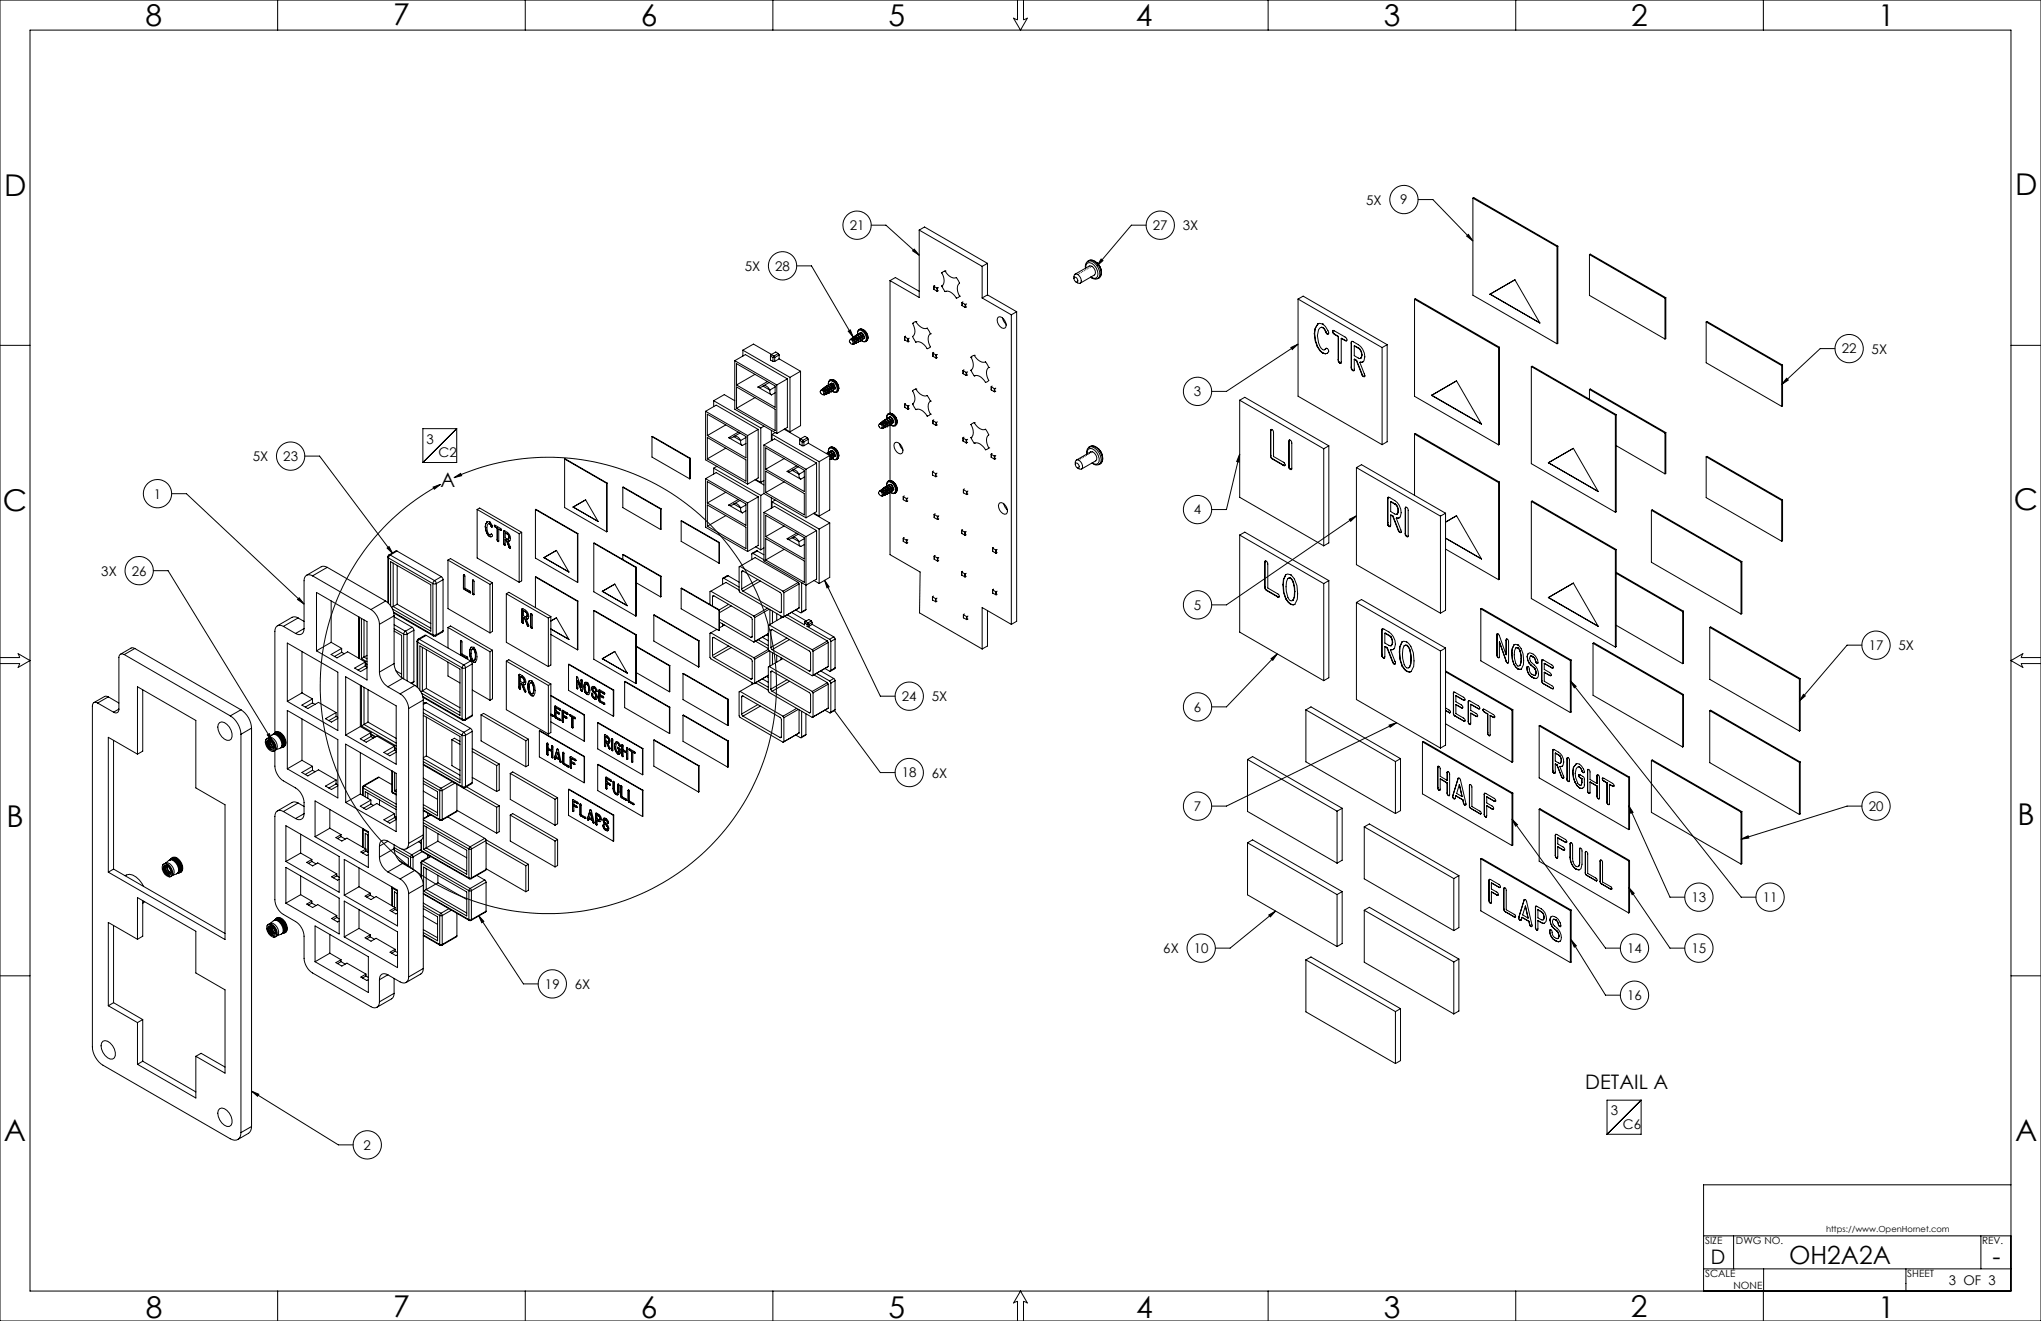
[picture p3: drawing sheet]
<svg xmlns="http://www.w3.org/2000/svg" width="864mm" height="559mm" viewBox="0 0 864 559" stroke-linecap="round" stroke-linejoin="round" font-family="sans-serif">
<defs><g id="words">
<g font-size="12.7">
<text x="61.6" y="10.9">8</text>
<text x="166.4" y="10.6">7</text>
<text x="271.1" y="10.9">6</text>
<text x="375.9" y="10.9">5</text>
<text x="480.7" y="10.9">4</text>
<text x="585.5" y="10.9">3</text>
<text x="690.2" y="11">2</text>
<text x="794.7" y="10.9">1</text>
<text x="1.8" y="83">D</text>
<text x="852.6" y="82.4">D</text>
<text x="852.2" y="215.7">C</text>
<text x="1.1" y="216.3">C</text>
<text x="2.7" y="349.7">B</text>
<text x="853.7" y="349.1">B</text>
<text x="1.6" y="482.7">A</text>
<text x="852.6" y="482.5">A</text>
<text x="61.7" y="557.6">8</text>
<text x="166.4" y="557.2">7</text>
<text x="271.2" y="557.6">6</text>
<text x="376" y="557.6">5</text>
<text x="480.7" y="557.6">4</text>
<text x="585.6" y="557.6">3</text>
<text x="690.1" y="557.2">2</text>
<text x="794.7" y="557.6">1</text>
</g>
<g font-size="10.6">
<text x="757" y="534.8">OH2A2A</text>
<text x="843.1" y="535.3">-</text>
</g>
<g font-size="8.5">
<text x="186.4" y="205.9">A</text>
<text x="670.8" y="460.7">DETAIL A</text>
<text x="723.9" y="534.7">D</text>
</g>
<g font-size="5.6">
<text x="578" y="86.6">5X</text>
<text x="592.5" y="86.5">9</text>
<text x="359.5" y="97.3">21</text>
<text x="487.8" y="97.3">27</text>
<text x="500.4" y="97.5">3X</text>
<text x="315.1" y="114.7">5X</text>
<text x="328" y="114.5">28</text>
<text x="779.3" y="149.5">22</text>
<text x="791.9" y="149.7">5X</text>
<text x="505.2" y="167.6">3</text>
<text x="180.4" y="187.6">3</text>
<text x="106.9" y="195.2">5X</text>
<text x="119.9" y="195">23</text>
<text x="185.6" y="193.3">C2</text>
<text x="65.1" y="210.9">1</text>
<text x="505.2" y="217.6">4</text>
<text x="42.9" y="243.6">3X</text>
<text x="55.8" y="243.4">26</text>
<text x="505.2" y="257.9">5</text>
<text x="790.7" y="275">17</text>
<text x="803.3" y="275.1">5X</text>
<text x="381.6" y="296.5">24</text>
<text x="394.2" y="296.7">5X</text>
<text x="505.2" y="301.1">6</text>
<text x="381.6" y="328.9">18</text>
<text x="394.2" y="329">6X</text>
<text x="505.2" y="343.1">7</text>
<text x="790.7" y="343.1">20</text>
<text x="715.8" y="381.6">13</text>
<text x="745.9" y="381.6">11</text>
<text x="492.2" y="403.3">6X</text>
<text x="505.1" y="403.1">10</text>
<text x="688.5" y="403.1">14</text>
<text x="715.8" y="403.1">15</text>
<text x="230.6" y="418.3">19</text>
<text x="243.2" y="418.4">6X</text>
<text x="688.5" y="423">16</text>
<text x="681.5" y="471.7">3</text>
<text x="686.7" y="477.4">C6</text>
<text x="153.9" y="486.3">2</text>
<text x="824.6" y="543.6">3 OF 3</text>
</g>
<g font-size="4.2">
<text x="721.5" y="526.2">SIZE</text>
<text x="734.5" y="526.2">DWG NO.</text>
<text x="838.7" y="526.1">REV.</text>
<text x="721.5" y="540.3">SCALE</text>
<text x="733.5" y="545.3">NONE</text>
<text x="807" y="540.3">SHEET</text>
</g>
<text font-size="3.5" x="772.7" y="521.2">https://www.OpenHornet.com</text>
</g></defs>
<g fill="none" stroke="#000" stroke-width=".42">
<path d="M0 0h863.6v558.8h-863.6zM12.7 12.7h838.2v533.4h-838.2zM117.5 0v12.7M222.2 0v12.7M327 0v12.7M430.5 0v8.4l-1.7-.7 3 5 2.9-5-1.6 .7v-8.4M536.6 0v12.7M641.4 0v12.7M746.1 0v12.7M368.6 95.2h6.3l14 12.7M388.9 97.3v28.5l-12.3-7.1M388.9 97.3l26.7 15.4"/>
<path d="M388.9 97.3l2.3-1.3 26.6 15.4M485 95.2h-6.3l-14.5 17.2M600 84.4h6.3l16.9 17.5M620.6 99.9l.7-.7 1.9 2.7zM623.2 83.8v41.1l35.6 20.5M623.2 83.8l35.6 20.5M623.2 83.8l.4-.2 35.6 20.5M337.1 112.5h6.3l17.6 30.2M376.6 118.7v56.1a3.7 3.7 0 0 1 2.7 4.8M376.6 118.7l2.2-1.3 10.1 5.8M386.8 105.4l2.1 2.6-2.7-1.9zM399.9 114.7l-1.3 .6a6.7 6.7 0 0 1 .3 5.3l-.4 .4"/>
<path d="M399.9 114.7h.1M399.9 114.7a4.4 4.4 0 0 0 4.8 2.7l.5 .9a1.47 1.47 0 0 1 .1 2.3l-.2 2.2 .9 2.5M415.6 112.7v13.3M417.8 111.4l-2.2 1.3M417.8 111.4v13.3M454.4 117.8l.2-1.4 .3-.4a2.54 2.54 0 0 1 2.2 3.8l-1.8-.5M454.7 117.3a1.21 1.21 0 0 1 1.1 .7 1.21 1.21 0 0 1-.2 1.4l-.9-.8-.3-.8zM454.9 116l6-3.5a2.52 2.52 0 0 1 2.2 3.8l-6 3.5M456.2 116h.1M456.9 115.6h-.1M457.6 115.2l-.2 .1M458.2 114.8l-.1 .1"/>
<path d="M458.8 114.5h.1M459.4 113.4l.2-1.5 .6-.7a4.4 4.4 0 0 1 4.2 5.7l-.6 .7-.8 .2-1.4-.6M459.5 114.1h-.1M460.1 113.7l-.1 .1M460.3 110.5a4.6 4.6 0 0 1 5 4.4l.1 1.3-.3 1.1-.6 .6M460.3 110.6a2.45 2.45 0 0 0-1 2.8M460.7 113.3v.1M460.8 110.2a4.6 4.6 0 0 1 5 4.4l.1 1.3-.3 1.1-.6 .5M460.8 110.2l-.5 .3M460.8 110.2a4 4 0 0 1 4.9 3.3 3.2 3.2 0 0 1-.7 4M461.4 113h-.1M461.5 117.2l.3 .3a2.89 2.89 0 0 0 2.7 .4"/>
<path d="M464.1 111.1l1.1 1.4 .7 1.7-.4-1.2zM465 117.5l-.5 .4M465.9 109.6l.8 .6-2.5 2.2zM658.8 104.3v41.1M659.2 104.1v41.1l-.4 .2M659.2 104.1l-.4 .2M672.5 107.7l.4-.2 31.9 18.4M672.5 107.7l32 18.5M672.5 107.7v17.3l32 18.4M363.4 139.4l.2-.1a3.4 3.4 0 0 1 3 5.1l-.2 .1M364.2 139.1a3.7 3.7 0 0 1 2.8 4.9M365.2 139.4a3.9 3.9 0 0 1 2.1 3.6"/>
<path d="M386.2 136.8h.1M386.2 136.8a4.2 4.2 0 0 1 0 5.5M387.5 136.1l-1.3 .7M387.5 136.1h.1M387.5 136.1a4.4 4.4 0 0 0 4.8 2.7l1.4 2.4M395.1 121.1l.1 1.3M395.2 121.1l1.3 .8M395.2 121.1v1.3M395.2 122.4l1.3 .8M395.5 120.8l-.3 .3M396.5 121.9h.2M396.5 123.2h.2"/>
<path d="M396.5 121.9v1.3M396.7 121.9v1.3M397.1 121.7l-.4 .2M397.1 122.9l-.4 .3M398.5 121l1.4 2.3M398.5 121h.1M399.9 123.3a4.4 4.4 0 0 1 4.8 2.8l1.3-.8M399.9 123.3h.1M406 125.3h.1M407.1 128v1.3M407.1 128l1.3 .8M407.1 129.3l1.3 .7"/>
<path d="M407.5 127.7l-.4 .3M408.4 128.8h.2M408.4 130h.2M408.4 128.8v1.2M408.6 128.8v1.2M409 128.6l-.4 .2M409 129.8l-.4 .2M415.6 126l12.3 7.2M417.8 124.7l-2.2 1.3M417.8 124.7l12.4 7.2M422.5 134.1a3.1 3.1 0 0 1 2.7 4.7 3.1 3.1 0 0 1-2.7-4.7zM424.2 134.5l.5 1.4 1 1.2"/>
<path d="M427.9 133.2v130.9M430.2 131.9l-2.3 1.3M430.2 131.9v130.9l-2.3 1.3M549.2 126.5l35.6 20.5M549.2 126.5v41.1l35.6 20.5M549.2 126.5l2.2-1.2 35.6 20.5M557.6 137.1l.8-.3 1.2 .3M557.6 137.1l-1.2 1.9-.3 2.1M557.6 137.1l-1.1 1.8-.2 2.2M559.1 138.4l.7 .1M559.6 137.1a6.6 6.6 0 0 1 2.6 3.8l-.1 .4h-.5M559.6 137.1h.1"/>
<path d="M559.7 138.6h-1.1a7.4 7.4 0 0 0 .4 8.8l1 .7 1.2-.8M559.7 138.6l1.2 1.8M559.8 138.5l1.3 1.9M559.8 138.5l-.1 .1M564.1 139.7l-.1 .4M598.5 126.6v41l35.6 20.6M598.5 126.6l.4-.2 35.6 20.5M598.5 126.6l35.6 20.5M630.4 124.5l10.6-6.1 10.6 18.3zM630.4 124.5l21.1 12.1M704.5 126.2v17.2M704.8 125.9l-.3 .3"/>
<path d="M704.8 125.9v17.3l-.3 .2M721.9 136.2l.4-.2 31.9 18.4M721.9 136.2l32 18.5M721.9 136.2v17.3l32 18.4M0 146.1h12.7M310.9 152.6v20.5l17.8 10.3M310.9 152.6l17.8 10.2M310.9 152.6l4.5-2.6 17.8 10.3M311.6 153.8l16.4 9.5v9l-16.4-9.5zM314.3 148.1l20 11.5M314.3 148.1l4.5-2.5 7.7 4.3M314.3 148.1v2.5"/>
<path d="M319.4 158.4l-7.8 4.4M326.4 150l-.4 .2v2.1l1.1 .6M326.4 150l-.4 .6 1.1 .6M326.4 150l1 .6M327.1 151.2v1.7M327.1 152.9h.7M327.1 151.2h.7M327.4 150.6l-.3 .6M327.4 150.6l.4 .6M327.8 151.2v1.7M329.3 149.5l-1.9 1.1M329.3 149.5l.4 .6"/>
<path d="M329.3 149.5l-1.1-.6-1.8 1.1M329.7 151.8l9 5.3M329.7 151.8l-1.9 1.1M329.7 150.1l-1.9 1.1M329.7 150.1v1.7M334.3 159.6v23.1M338.7 157.1l-4.4 2.5M338.7 157.1v23l-4.4 2.6M358.9 140.1l.9-.5 1.2 3.1zM360.1 143.5l-.1 .1a1 1 0 0 0-.4 1.3 1 1 0 0 0 1.3 .5M360.1 143.5l.2 .2M360.3 143.4l.2 .1"/>
<path d="M360.3 143.4l-.6 .3M360.3 143.4l-.2 .1M360.3 143.7l.7 1.5M360.4 143.5a1.16 1.16 0 0 1 1.2 1.5M360.5 143.5l.7 .8 .4 1M360.5 143.5l-.2 .2M360.6 145.6l.5 .1M360.7 145.5v.1M360.8 143l-.8 .6M360.8 143l.3 .2M360.9 145.4l-.2 .1M361 145.2l-.1 .2"/>
<path d="M361 145.2l.2 .3M361 142.8l-.8 .5M361 142.8l.4 .2M361 142.8l-.2 .2M361.1 143.2l1.1 1.8M361.2 145.5l-.1 .2M361.3 142.9a1.24 1.24 0 0 1 1.1 1.6M361.3 142.4l-.3 .3M361.4 143l.7 .7 .3 1.2M361.4 143l-.3 .2M361.5 145.5l-.4 .1M361.6 145.3l-.1 .2"/>
<path d="M361.6 145.3l-.4 .2M361.6 145.2l.5 .1M361.6 142.3l-.7 .6M361.6 142.3l.5 .3M361.8 142.2l.5 .3M361.8 142.2l-.5 .3M361.8 142.2l-.2 .1M362.1 142.6l1.1 2M362.2 145l-.1 .3M362.2 142.5a1.25 1.25 0 0 1 1.1 1.5M362.3 142.5l.7 .7 .3 1.3M362.3 142.5l-.2 .1"/>
<path d="M362.4 144.9l-.3 .3M362.4 144.9l-.2 .1M362.5 141.8l-.8 .4M362.5 141.8l.5 .2M362.6 141.7l.5 .3M362.6 141.7l-.6 .3M362.6 141.7l-.1 .1M362.9 141.2l.1-1.3 .4-.5a3.4 3.4 0 0 1 3 5.1l-.7 .1-1.4-.7 1.1 .6 .6-.1a3.1 3.1 0 0 0-2.6-4.6l-.4 .4-.1 1.3M363 142l1.1 2.1M363.1 142a1.11 1.11 0 0 1 1 1.5M363.1 142l1 1.3 .1 .7M363.1 142h-.1"/>
<path d="M363.2 144.6l-.2 .3-.5-.1M363.3 141.3l-.8 .5M363.3 141.3l.6 .2M363.3 144.5l-.1 .3M363.3 144.5l-.1 .1M363.4 141.2l.6 .3M363.4 141.2l-.5 .3M363.4 141.2l-.1 .1M363.9 141.5l1 2.1M363.9 140.8l-.2 .2M364 141.5a1.11 1.11 0 0 1 1 1.6M364 141.5l.9 1.3 .2 .7"/>
<path d="M364 141.5h-.1M364.1 144.1l-.1 .3-.5-.1M364.2 140.8l-.8 .5M364.2 140.8l.5 .2M364.2 144l-.2 .4M364.2 144l-.1 .1M364.3 140.7l.5 .3M364.3 140.7l-.1 .1M364.3 140.7l-.3 .2M364.7 141l1.1 2M364.8 141l.7 .8 .3 1.2M364.8 141h-.1"/>
<path d="M364.9 143.6v.3l-.6-.1M365.1 143.5l-.2 .4M365.1 143.5l-.2 .1M365.8 143l-.8 .2M382.8 142.5v1.3M382.8 142.5l1.3 .8M382.8 143.8l1.3 .7M383.2 142.2l-.4 .3M384.1 143.3h.2M384.1 144.5l.2 .1M384.1 143.3v1.2M384.3 143.3v1.3"/>
<path d="M384.7 143.1l-.4 .2M384.7 144.4l-.4 .2M386.2 142.4l1.3 2.3M386.2 142.3v.1M387.5 144.7a4.3 4.3 0 0 1 4.8 2.8l1.4-.8M387.5 144.7h.1M393.7 141.2h.1M393.7 141.2a4.3 4.3 0 0 0 0 5.5M393.7 146.7h.1M394.7 149.4l.1 1.3M394.8 149.4v1.3M394.8 149.4l1.2 .7"/>
<path d="M394.8 150.7l1.2 .7M395.1 149l-.3 .4M396 150.1h.2M396 151.4h.2M396 150.1v1.3M396.2 150.1v1.3M396.7 149.9l-.5 .2M396.7 151.2l-.5 .2M407.5 156.7v1.4M407.5 156.8v1.3M407.5 156.8l1.3 .7M407.5 158.1l1.3 .7"/>
<path d="M407.9 156.4l-.4 .4M408.8 157.5h.2M408.8 158.8h.2M408.8 157.5v1.3M409 157.5v1.3M409.4 157.3l-.4 .2M409.4 158.6l-.4 .2M410.8 151.1h.1M410.8 151.1a4.3 4.3 0 0 1 0 5.5l1.4 2.4M412.2 150.3l-1.4 .8M412.2 150.3h.1M412.2 150.3a4.4 4.4 0 0 0 4.8 2.8"/>
<path d="M412.2 159a4.2 4.2 0 0 1 4.8 2.7M412.2 159h.1M417 153.1h.1M417 153.1l1.4 2.3M418.4 155.4h.1M418.4 155.4a4.4 4.4 0 0 0 0 5.6l-1.4 .7M546.2 147l3-1.4-2.4 2.2zM549.2 145.6l-30.3 20h-6.2M556.1 141.1l.4 3 .9 2.5M556.3 141.1l.3 3 .9 2.4M556.3 141.1h-.2M557.4 146.6l1.1 1.8 1.1 1"/>
<path d="M557.5 146.5l1.1 1.8 1.2 1M557.5 146.5l-.1 .1M559.6 149.4l1.3 .3M559.8 149.3l1.3 .3M559.8 149.3l-.2 .1M560.9 140.4l.7 .9M561.1 140.4l.6 .8M561.1 140.4h-.2M561.1 147.4a1.11 1.11 0 0 1 1.1 1 1.11 1.11 0 0 1-.9 1.1M561.2 147.3l-.7 .7M561.7 141.2h.5M561.7 141.2l-.1 .1"/>
<path d="M563.8 140.2l.3-.4 .6 .2 4.4 2.6 .6 .4 .2 .8-.2 .5-.6-.2M563.8 140.2l.8 1.3M564 140.1l.2 .9 .6 .4M564 140.1l-.2 .1M564.6 141.5l1.6 .9M564.8 141.4l1.5 .9M564.8 141.4l-.2 .1M566.2 152.2l.1 .8M566.2 142.4v9.8M566.3 153l.6 .6M566.3 152.1l.2 .8M566.3 142.3v9.8"/>
<path d="M566.3 142.3l-.1 .1M566.3 152.1l-.1 .1M566.5 152.9l.5 .6M566.5 152.9l-.2 .1M567 153.5l.5 .1M567 153.5l-.1 .1M567.5 143.2v9.8l-.1 .6h-.5M567.5 143.2l1.6 .9M567.5 143.2l1.8 .8M569.3 144l.5 .1M569.3 144l-.2 .1M571.7 145.1l.2-.6a6.5 6.5 0 0 1 5.2 8.1l-.7 .7h-.9"/>
<path d="M571.7 155.3l.1 .9M571.7 145.1v10.2M571.8 156.2l.6 .6M571.9 155.2l.1 .9M571.9 145v10.2M571.9 155.2l-.2 .1M571.9 145l-.2 .1M572 156.1l.5 .6M572 156.1l-.2 .1M572.1 144.4l-.2 .6M572.5 156.7l.5 .1M572.5 156.7l-.1 .1"/>
<path d="M573 152v4.1l-.1 .7h-.5M573 146.3v4.2l2.5 1.2 .5-.6 .2-.9M573 146.3l1.8 1.1M573 152l.9 .5M573 146.3l1.9 .9M573 152l1 .4M573.9 152.5l2.4 6.1M574 152.4l-.1 .1M574 152.4l2.4 6.1M574.8 147.4l.7 .5M574.9 147.2l.7 .6M574.9 147.2l-.1 .2"/>
<path d="M575.4 153.3l2.1 5.5-.1 .5h-.6M575.4 153.3h.1M575.5 147.9l.7 2.3M575.6 147.8l.7 2.3M575.6 147.8l-.1 .1M575.7 153.2l-.3 .1M575.7 153.2l-.2 .1M575.7 151.5h.1M575.8 151.5l-.2 .1M576.3 158.6l.5 .7M576.3 150.1l-.5 1.4M576.3 150.1l-.1 .1"/>
<path d="M576.4 158.5l.6 .7M576.4 158.5l-.1 .1M576.9 152.9l-1.2 .3M577 159.2l.5 .1M577 159.2l-.2 .1M584.8 147v41.1M587 145.8l-2.2 1.2M587 145.8v41.1l-2.2 1.2M634.1 147.1v41.1M634.5 146.9v41.1l-.4 .2M634.5 146.9l-.4 .2M647.9 155.1v41l35.6 20.6"/>
<path d="M647.9 155.1l35.6 20.5M647.9 155.1l.4-.2 35.6 20.5M753.9 154.7v17.2M754.2 154.4l-.3 .3M754.2 154.4v17.3l-.3 .2M776.4 147.5h-6.2l-16.3 15.1M850.9 146.1h12.7M298.6 174v20.5l17.7 10.3M298.6 174l17.7 10.3M298.6 174l4.4-2.6 17.8 10.2M299.3 175.2l16.3 9.4v9.1l-16.3-9.4zM302 169.5v2.5"/>
<path d="M302 169.5l4.5-2.6 4.4 2.6M302 169.5l19.9 11.5M307.1 179.7l-7.8 4.6M311.6 163.7l16.4 9.4v9l-16.4-9.4zM319.4 168.2l-7.8 4.5M320.7 163.7l5.8 3.3M322.9 163.3l-1 .5-1.2-.1M322.9 163.3a2.19 2.19 0 0 1 2.8 1.7M322.9 163.3l2.8 1.7M324.7 161.4l-4 2.3M325.4 161.8l-2.4 1.4M325.7 165l.1 1.1 .7 .9"/>
<path d="M328 163.7l-2.3 1.3M328 166.2l-1.5 .8M328.7 162.8v20.6M333.2 160.3v20.5l-4.5 2.6M333.2 160.3l-4.5 2.5M347.5 165l-.1 .1M347.8 165h-.2a1.02 1.02 0 0 0-.4 1.3 1.02 1.02 0 0 0 1.3 .5M347.8 165l.2 .1M347.9 164.8l.3 .1M347.9 164.8l-.1 .2M348 165.1l.7 1.5M348.1 164.9a1.16 1.16 0 0 1 1.1 1.5"/>
<path d="M348.2 164.9l.7 .7 .3 1.1M348.2 164.9l-.2 .2M348.3 167h.5M348.3 166.9h.1M348.4 164.4l-.8 .5 .3-.1M348.4 164.4l.4 .2M348.5 166.8l-.1 .1M348.7 166.6l-.2 .2M348.7 166.6l.1 .3M348.7 164.2l-.8 .5M348.7 164.2l.3 .2M348.7 164.2l-.3 .2"/>
<path d="M348.8 164.6l1 1.8M348.8 166.9v.1M349 164.4a1.2 1.2 0 0 1 1.1 1.5M349 164.4l.7 .7 .4 1.2M349 164.4l-.2 .2M349.2 166.7l-.4 .3M349.2 166.7l-.4 .2M349.3 163.8l-.8 .5M349.3 163.8l.4 .2M349.4 163.7l.5 .2M349.4 163.7l-.7 .3M349.4 163.7l-.1 .1"/>
<path d="M349.7 164l1.2 2M349.8 166.4l-.5 .2M349.9 163.8a1.25 1.25 0 0 1 1 1.6M349.9 163.9l.7 .7 .4 1.3M349.9 163.9l-.2 .1M350.1 166.3l-.3 .4M350.1 166.3l-.3 .1M350.1 163.2l-.8 .5M350.1 163.2l.6 .2M350.2 163.1l.6 .2M350.2 163.1l-.5 .2M350.2 163.1l-.1 .1"/>
<path d="M350.5 162.6l.1-1.3 .5-.5a3.4 3.4 0 0 1 2.9 5.1l-.7 .1-1.3-.7 1.1 .6 .6-.1a3.1 3.1 0 0 0-2.7-4.7l-.4 .5-.1 1.3M350.7 163.4l1.1 2.1M350.8 163.3a1.11 1.11 0 0 1 1 1.6M350.8 163.3l1 1.4 .1 .7M350.8 163.3l-.1 .1M350.9 166l-.2 .3-.5-.1M351 162.7l-.8 .5M351 162.7l.5 .2M351 165.9l-.2 .4M351 165.9l-.1 .1M351.1 160.8l.9-.3 .7 .3M351.1 162.6l.5 .2"/>
<path d="M351.1 162.6l-.6 .2M351.1 162.6l-.1 .1M351.5 162.9l1.1 2.1M351.6 162.8a1.11 1.11 0 0 1 1 1.6M351.6 162.8l1 1.4 .1 .7M351.6 162.8l-.1 .1M351.7 165.7v.1M351.8 165.5l-.1 .3-.6-.1M351.9 162.2l-.9 .5M351.9 162.2l.5 .2M351.9 160.5a3.7 3.7 0 0 1 2.7 4.8M351.9 165.4l-.2 .3"/>
<path d="M351.9 165.4l-.1 .1M351.9 162.1l.6 .2M351.9 162.1l-.5 .2M351.9 162.1v.1M352.4 162.4l1 2M352.5 162.3l.7 .9 .2 1.2M352.5 162.3l-.1 .1M352.6 165l-.1 .3-.5-.1M352.6 165.2l-.1 .1M352.7 164.9l-.1 .3M352.7 164.9l-.1 .1M352.7 160.8a3.5 3.5 0 0 1 1.5 5l-.2 .1"/>
<path d="M352.8 160.8a3.9 3.9 0 0 1 2.1 3.6M353.4 164.4l-.7 .2M372.5 179.2h-.2a1 1 0 0 0-.4 1.4 1 1 0 0 0 1.3 .4M372.5 179.2l.2 .1M372.6 179.1l.3 .1M372.6 179.1l-.5 .3M372.6 179.1l-.1 .1M372.7 179.3l.6 1.5M372.7 179.1a1.16 1.16 0 0 1 1.2 1.6M372.9 179.2l.7 .7 .3 1.1M372.9 179.2l-.2 .1M373.1 178.7l-.8 .5"/>
<path d="M373.1 178.7l.4 .1M373.4 178.5l-.8 .5M373.4 178.5l.3 .1M373.4 178.5l-.3 .2M373.5 178.8l1 1.9M373.7 178.6a1.2 1.2 0 0 1 1.1 1.6M373.7 178.1l-.3 .2M373.7 178.6l.7 .8 .4 1.2M373.7 178.6l-.2 .2M374 178l-.8 .5M374 178l.4 .2M374.1 177.9l.5 .2"/>
<path d="M374.1 177.9l-.4 .2M374.1 177.9l-.1 .1M374.4 178.2l1.2 2M374.6 178.1a1.2 1.2 0 0 1 1 1.6M374.6 178.1l.7 .8 .4 1.3M374.6 178.1l-.2 .1M374.8 177.4l-.8 .5M374.8 177.4l.6 .3M374.9 177.4l.6 .2M374.9 177.4l-.5 .2M374.9 177.4h-.1M375.2 176.8l.1-1.2 .5-.6a3.4 3.4 0 0 1 2.9 5.2l-1.4-.2-.8-.5"/>
<path d="M375.2 177.2a1.35 1.35 0 0 1 1.1-1.9 3.3 3.3 0 0 1 2.1 4.7l-.6 .1-1.2-.5M375.4 177.7l1 2M375.5 177.6a1.11 1.11 0 0 1 1 1.6M375.5 177.6l.9 1.3 .2 .8M375.5 177.6l-.1 .1M375.7 176.9l-.8 .5M375.7 176.9l.5 .3M375.8 175a2.83 2.83 0 0 1 3.6 2.7v1.8l-.7 .7M375.8 176.9l.5 .2M375.8 176.9l-.6 .2M375.8 176.9h-.1M376.2 177.2l1.1 2"/>
<path d="M376.3 177.1a1.06 1.06 0 0 1 1 1.6M376.3 177.1l1 1.3 .1 .8M376.3 177.1l-.1 .1M376.4 180h.1M376.4 179.7v.3h-.6M376.6 176.4l-.8 .5M376.6 176.4l.5 .3M376.6 179.7l-.2 .3M376.6 179.7h-.2M376.6 179.5v23.8a3.7 3.7 0 0 1 2.7 4.8M376.6 176.4l.6 .2M376.6 176.4h.1"/>
<path d="M376.6 176.4l-.5 .2M377.1 176.7l1 2M377.2 176.6l.7 .9 .2 1.2M377.2 176.6l-.1 .1M377.3 179.2l-.1 .3h-.5M377.4 179.2l-.2 .3M377.4 179.2h-.1M377.5 175a3.9 3.9 0 0 1 2.1 3.6M378.1 178.7l-.7 .2M382.8 171v1.3M382.8 171l1.3 .8M382.8 172.3l1.3 .8"/>
<path d="M383.2 170.7l-.4 .3M384.1 171.8h.2M384.1 173.1h.2M384.1 171.8v1.3M384.3 171.8v1.3M384.7 171.6l-.4 .2M384.7 172.9l-.4 .2M386.2 170.9l1.3 2.3M386.2 170.9h.1M386.2 165.4a4.2 4.2 0 0 1 0 5.5M386.2 165.3v.1M387.5 164.6l-1.3 .7"/>
<path d="M387.5 164.6h.1M387.5 164.6a4.4 4.4 0 0 0 4.8 2.7l1.4 2.4M387.5 173.2a5.2 5.2 0 0 1 5 2.8l1.2-.8M387.5 173.2h.1M393.7 169.7h.1M393.7 169.7a4.4 4.4 0 0 0 0 5.5M393.7 175.2h.1M394.7 177.9l.1 1.3M394.8 177.9l1.2 .8M394.8 177.9v1.3M394.8 179.2l1.2 .8M395.1 177.6l-.3 .3"/>
<path d="M396 178.7h.2M396 180h.2M396 178.7v1.3M396.2 178.7v1.3M396.7 178.5l-.5 .2M396.7 179.7l-.5 .3M410.8 179.6a4.2 4.2 0 0 1 0 5.5M410.8 179.6h.1M412.2 178.8l-1.4 .8M412.2 178.8h.1M412.2 178.8a4.3 4.3 0 0 0 4.8 2.8M417 161.7h.1"/>
<path d="M419.4 164.9l.1 .1M419.4 163.6l.1 1.4M419.5 163.7l1.2 .7M419.5 165l1.2 .7M419.8 163.3l-.3 .4M420.7 164.4h.2M420.7 165.7h.2M420.7 164.4v1.3M420.9 164.4v1.3M421.4 164.2l-.5 .2M421.4 165.5l-.5 .2M524.5 169.3v41.1l35.6 20.5"/>
<path d="M524.5 169.3l2.2-1.2 35.6 20.5M524.5 169.3l35.6 20.5M605.7 167.3l21.1 12M605.7 167.3l10.6-6.2 10.6 18.4zM672.5 164.7v4.2M672.5 164.7l.4-.2 31.9 18.5M672.5 164.7l32 18.5M683.5 175.6v41.1M683.9 175.4l-.4 .2M683.9 175.4v41.1l-.4 .2M756 160l.7 .8-2.8 1.8zM128.9 192.9h6.3l31 41.3"/>
<path d="M193.3 181.3h-14.4v14.4M193.3 181.3v14.4h-14.4M193.3 181.3l-14.4 14.4M238.9 194.2v20.5l17.8 10.3M238.9 194.2l17.8 10.2M238.9 194.2l18 10.1M275.9 184.7l16.2 9.2M275.9 184.7l16 9.3M275.9 184.7v8.7l16 9.2M291.9 194v8.6M292.1 193.9l-.2 8.7M292.1 193.9l-.2 .1"/>
<path d="M299.3 185.1l16.3 9.4v9l-16.3-9.4zM302 198l19.9 11.5M302 198v2.5M303.3 197.3l-1.3 .7M307.1 189.6l-7.8 4.5M308.4 185.1l5.7 3.4M310.5 184.7l-.9 .5-1.2-.1M310.5 184.7a2.19 2.19 0 0 1 2.9 1.7M310.5 184.7l2.9 1.7M312.4 182.8l-4 2.3M313.1 183.2l-2.4 1.4M313.4 186.4v1l.7 1.1"/>
<path d="M315.6 187.6l-1.5 .9M315.6 185.1l-2.2 1.3M316.3 184.3v20.5M320.8 181.6v20.6l-4.5 2.6M320.8 181.6l-4.5 2.7M321.9 181v23M323.3 188.2v20.6M323.3 188.2l17.7 10.3M323.3 188.2l4.4-2.6 17.8 10.3M323.3 180.3l-1.4 .7M324 189.5l16.3 9.4v9l-16.3-9.4zM324 199.3l16.3 9.5v9l-16.3-9.4z"/>
<path d="M326.4 182.1v4.3M326.7 183.8v2.5M326.7 183.8l19.9 11.5M328 183l-1.3 .8M331.8 194l-7.8 4.5M331.8 181.6l7 4M332.1 181.4l2.2 1.3M333.1 199.4l5.7 3.3M335.2 199l-1.4 .6-.7-.2M335.2 199a2.19 2.19 0 0 1 2.9 1.6M335.2 199l2.9 1.6M337.1 197.1l-4 2.3"/>
<path d="M337.8 197.4l-2.4 1.5M338.7 185.6l-.4 .2v2.1l1.1 .7M338.7 185.6l-.4 .7 1.1 .6M338.7 185.6l1.1 .7M339.4 188.6h.7M339.4 186.9h.7M339.4 186.9v1.7M339.8 186.3l-.4 .6M339.8 186.3l.3 .6M340.1 186.9v1.7M340.3 199.3l-2.2 1.3M341 198.5v20.5"/>
<path d="M341.7 185.2l-1.9 1.1M341.7 185.2l.3 .6M341.7 185.2l-1.1-.6-1.9 1M342 187.5l9.1 5.2M342 187.5l-1.9 1.1M342 185.8l-1.9 1.1M342 185.8v1.7M345.5 195.9v20.5l-4.5 2.6M345.5 195.9l-4.5 2.6M346.6 195.3v23M350.1 191.7l.6 .2M350.2 191.6l.6 .3"/>
<path d="M350.2 191.6l-.5 .2 .4-.1M350.2 191.6l-.1 .1M350.5 191.1l.1-1.3 .5-.5a3.4 3.4 0 0 1 2.9 5.1l-.7 .2-1.3-.8M350.5 191.5a1.35 1.35 0 0 1 1.1-2 3.3 3.3 0 0 1 2.1 4.8l-.6 .1-1.2-.5M350.7 191.9l1.1 2.1M350.8 191.9a1.08 1.08 0 0 1 1 1.5M350.8 191.9l.6 .6 .5 1.5M350.8 191.9h-.1M351 191.2l-.8 .5M351 191.2l.5 .2M351.1 189.3l.9-.2 .7 .2M351.1 191.1l.5 .3"/>
<path d="M351.1 191.1l-.6 .2M351.1 191.1l-.1 .1M351.1 192.7v23l-4.5 2.6M351.1 192.7l-4.5 2.6M351.5 191.4l1.1 2.1M351.6 190.7l-.2 .2M351.6 191.4a1.08 1.08 0 0 1 1 1.5M351.6 191.4l.6 .6 .5 1.5M351.6 191.4h-.1M351.8 194l-.1 .3-.6-.1M351.9 190.7l-.9 .5M351.9 190.7l.5 .2"/>
<path d="M351.9 189.1a3.7 3.7 0 0 1 2.7 4.8M351.9 194l-.2 .3M351.9 194h-.1M351.9 190.6l.6 .3M351.9 190.6v.1M351.9 190.6l-.3 .2M352.4 190.9l1 2M352.5 190.9l.7 .8 .2 1.2M352.5 190.9h-.1M352.6 193.5l-.1 .3-.5-.1M352.6 193.7l-.1 .1M352.7 193.5l-.1 .2"/>
<path d="M352.7 193.5h-.1M352.7 189.3a3.5 3.5 0 0 1 1.5 5l-.2 .1M352.8 189.3a3.9 3.9 0 0 1 2.1 3.6M353.4 192.9l-.7 .2M373.2 181l-.2 .2h.5M373.3 180.8l-.1 .2M373.3 180.8l.2 .4M373.9 181l-.4 .3M373.9 181l-.4 .2M374.5 180.7l-.6 .1M374.8 180.6l-.3 .3M374.8 180.6l-.3 .1"/>
<path d="M374.9 180.4l.5 .1M375.6 180.2l-.2 .3M375.7 180.2l-.2 .3M375.7 180.2h-.1M378.8 187.2a3.1 3.1 0 0 1 2.7 4.7 3.1 3.1 0 0 1-2.7-4.7zM380.5 187.6l.5 1.4 1 1.2M394.5 199.6l.1 1.3M394.6 199.6l1.3 .7M395 199.2l-.4 .4M407.5 185.2v1.4M407.5 185.3l1.3 .8M407.5 186.6l1.3 .7"/>
<path d="M407.5 185.3v1.3M407.9 184.9l-.4 .4M408.8 186.1h.2M408.8 187.3h.2M408.8 186.1v1.2M409 186.1v1.2M409.4 185.8l-.4 .3M409.4 187.1l-.4 .2M410.8 185.1l1.4 2.4M410.8 185.1h.1M412.2 187.5a4.3 4.3 0 0 1 4.8 2.8M412.2 187.5h.1"/>
<path d="M417 181.6h.1M417 190.3h.1M417 181.6l1.4 2.3M418.4 184a4.3 4.3 0 0 0 0 5.5M418.4 189.5h.1M418.4 189.5l-1.4 .8M418.4 183.9v.1M419.4 193.4l.1 .1M419.4 192.1l.1 1.4M419.5 192.1l1.2 .8M419.5 193.5l1.2 .7M419.8 191.8l-.3 .3"/>
<path d="M420.7 192.9h.2M420.7 194.2h.2M420.7 192.9v1.3M420.9 192.9v1.3M421.4 192.7l-.5 .2M421.4 194l-.5 .2M455 196.5a1.51 1.51 0 0 1 .7-2 2.77 2.77 0 0 1 2.1 3.8 1.76 1.76 0 0 1-2-.4M455.2 196a1.22 1.22 0 0 1 1.2 .6 1.22 1.22 0 0 1-.2 1.4l-.6-.3-.5-.7zM455.4 194.6l6.1-3.5a2.56 2.56 0 0 1 2.2 3.8l-6.1 3.5M456.6 194.5h-.1M457.2 194.1h-.1M457.9 193.7h-.1"/>
<path d="M458.5 193.3l-.1 .1M459.1 193h.1M459.8 192.6l-.1 .1M460 192v-1.1l.4-.8a2.59 2.59 0 0 1 3.7 1.4 4 4 0 0 1 .5 4.5l-.7 .4-1.7-.6M460.4 192.2l-.1 .1M461 189.1a2.37 2.37 0 0 0-1.2 3M461 191.8v.1M461.5 188.8a4.4 4.4 0 0 1 4.9 3.9 2.67 2.67 0 0 1-.8 3.4M461.7 191.5h-.1M462.1 195.8a2.12 2.12 0 0 0 2.5 .9 2.12 2.12 0 0 0 1.3-2.4 6.3 6.3 0 0 0-4-5.4l-1.1 .2a2.49 2.49 0 0 1 3.8 .9 5.1 5.1 0 0 1 1.2 6l-.7 .5M464.7 189.7l1.1 1.5 .7 1.6-.7-1.7zM524.5 192.1l-.2 3.4-1-.3z"/>
<path d="M524.5 192.1l-5.6 23.4h-6.2M537.6 182.2l.3-.6 .9 1 .1 10.5 4.1 2.4a.84 .84 0 0 1 .6 .7 .84 .84 0 0 1-.3 .8M537.6 192.8l.2 .9 .6 .5M537.6 182.2v10.6M537.7 192.7l.3 .9 .5 .5M537.7 182.1v10.6M537.7 182.1l-.1 .1M537.7 192.7l-.1 .1M537.9 181.6l-.2 .5M538.4 194.2l4.5 2.6M538.5 194.1l4.6 2.6M538.5 194.1l-.1 .1"/>
<path d="M542.9 196.8l.4 .2M543.1 196.7l.4 .2M543.1 196.7l-.2 .1M543.5 196.9l-.2 .1M543.7 196.9h-.2M545.3 197.3l.1 .7M545.3 186.7l.1-.5h.6l.6 1.2v10.7l-.1 .5h-.5M545.3 186.7v10.6M545.4 198l.6 .6M545.5 197.2l.1 .7M545.5 186.7v10.5M545.5 186.7h-.2"/>
<path d="M545.5 197.2l-.2 .1M545.6 197.9l.5 .6M545.6 197.9l-.2 .1M545.6 186.1l-.1 .6M546.1 198.5l.5 .1M546.1 198.5l-.1 .1M560.1 189.8v41.1M562.3 188.6v41.1l-2.2 1.2M562.3 188.6l-2.2 1.2M573.9 197.8l35.6 20.5M573.9 197.8v41.1l35.6 20.5M573.9 197.8l2.2-1.2 35.5 20.5"/>
<path d="M598.5 183.6v25.9M598.5 183.6l35.6 20.6M598.5 183.6l.4-.2 35.6 20.5M655.1 195.8l10.6-6.1 10.6 18.3zM655.2 195.7l-.1 .1M683.9 188.5l20.6 11.9M704.5 183.2v17.2M704.8 183v17.2l-.3 .2M704.8 183l-.3 .2M721.9 193.3v17.2l32 18.5M721.9 193.3l.4-.3 31.9 18.5M721.9 193.3l32 18.4"/>
<path d="M72.6 208.8h6.3l49.8 46.7M183.3 206.1l3.1-1.2-2.6 2zM192.1 202.1l2.8-1.8 .4 .9zM192.1 202.1a96.5 96.5 0 0 1 136.3 94.9 96.5 96.5 0 0 1-148.7 73.9 96.5 96.5 0 0 1 6.7-166M201.9 215.5l1.1-.6 17.7 10.3M201.9 215.5l17.8 10.3M201.9 215.5v20.5l17.8 10.3M226.6 215.5v20.6l17.7 10.2M226.6 215.5l17.9 10.2M226.6 215.5l17.7 10.3M242.5 214.5l5.3-3 5.3 9.1zM242.5 214.5l10.5 6.1"/>
<path d="M256.7 204.4v20.6M256.9 204.3l-.2 20.7M256.9 204.3l-.2 .1M263.5 206.1v8.6l16 9.3M263.5 206.1l16.2 9.1M263.5 206.1l16 9.2M279.5 215.3v8.7M279.7 215.2l-.2 8.8M279.7 215.2l-.2 .1M298.6 202.5v20.5l17.7 10.3M298.6 202.5l17.7 10.3M298.6 202.5l4.4-2.6 17.8 10.3"/>
<path d="M299.3 203.7l16.3 9.5v9l-16.3-9.4zM299.3 213.6l16.3 9.4v9.1l-16.3-9.5zM307.1 218.1l-7.8 4.5M307.1 208.2l-7.8 4.6M308.4 213.6l5.7 3.4M310.5 213.2l-1.4 .6-.7-.2M310.5 213.2a2.19 2.19 0 0 1 2.9 1.7M310.5 213.2l2.9 1.7M312.4 211.3l-4 2.3M313.1 211.7l-2.4 1.4M313.4 214.9v1l.7 1.1M315.6 216.1l-1.5 .9"/>
<path d="M315.6 213.6l-2.2 1.3M316.3 212.8v20.5M319.5 203l3.8 2.1M319.8 202.8l2.1 1.2M320.8 210.2v20.5l-4.5 2.6M320.8 210.2l-4.5 2.6M321.9 209.5v23.1M323.3 216.7v20.6l17.7 10.2 4.5-2.5v-20.6M323.3 216.7l17.7 10.3M323.3 216.7l4.4-2.5 17.8 10.2M323.3 208.8l-1.4 .7M323.3 208.8l17.7 10.2"/>
<path d="M323.3 203.3l-1.4 .7M324 218l16.3 9.4v9.1l-16.3-9.5zM326.4 210.6v4.3M326.7 212.3l19.9 11.5M326.7 212.3v2.5M328 211.5l-1.3 .8M331.8 203.8l-7.8 4.6M338.1 200.6v1.1l.7 1M340.3 201.8l-1.5 .9M344.2 217.2l6.9 4M344.5 217.1l2.1 1.2M372.5 207.7l-.2 .1a1 1 0 0 0-.4 1.3 1 1 0 0 0 1.3 .4"/>
<path d="M372.5 207.7l.2 .2M372.6 207.6l.3 .1M372.6 207.6l-.5 .3M372.6 207.6l-.1 .1M372.7 207.9l.6 1.5M372.7 207.6a1.18 1.18 0 0 1 1.2 1.6M372.9 207.7l.7 .7 .3 1.1M372.9 207.7l-.2 .2M373 207.2l-.4 .3M373.1 207.2l-.8 .6M373.1 207.2l.4 .1M373.2 209.5l-.2 .3 .5-.1"/>
<path d="M373.3 209.4l.2 .3M373.3 209.4l-.1 .1M373.4 207l-.4 .2M373.4 207l.3 .2M373.4 207l-.3 .2M373.5 207.3l1 1.9M373.7 207.1a1.23 1.23 0 0 1 1.1 1.6M373.7 206.6l-.3 .2M373.7 207.2l.7 .7 .4 1.2M373.7 207.2l-.2 .1M373.9 209.5l-.4 .3M373.9 209.5l-.4 .2"/>
<path d="M374 206.5l-.8 .6M374 206.5l.4 .2M374.1 206.4l.5 .2M374.1 206.4l-.4 .2M374.1 206.4l-.1 .1M374.4 206.7l1.2 2M374.5 209.2l-.6 .2M374.6 206.6a1.23 1.23 0 0 1 1 1.6M374.6 206l-.2 .1M374.6 206.6l.7 .8 .4 1.3M374.6 206.6l-.2 .1M374.8 209.1l-.3 .3"/>
<path d="M374.8 209.1l-.3 .1M374.8 205.9l-.8 .5M374.8 205.9l.6 .3M374.9 209l.5 .1M374.9 205.9l.6 .2M374.9 205.9h-.1M374.9 205.9l-.3 .1M375.2 205.4l.1-1.3 .5-.5a3.4 3.4 0 0 1 2.9 5.1l-.7 .1-1.5-.8M375.2 205.7a1.35 1.35 0 0 1 1.1-1.9 3.3 3.3 0 0 1 2.1 4.7l-.6 .2-1.2-.6v26.5l12.7 7.4-.2 17.3 26.5 15.2M375.4 206.2l1 2M375.5 206.1a1.08 1.08 0 0 1 1 1.6M375.5 206.1l.6 .6 .5 1.5"/>
<path d="M375.5 206.1l-.1 .1M375.6 208.7l-.2 .4M375.7 205.4l-.8 .5M375.7 205.4l.5 .3M375.7 208.7l-.2 .3M375.7 208.7h-.1M375.8 203.6a2.83 2.83 0 0 1 3.6 2.6v1.8l-.7 .7M375.8 205.4l.5 .2M375.8 205.4l-.6 .2M375.8 205.4h-.1M376.2 205.7l1.1 2.1M376.3 205.6a1.04 1.04 0 0 1 1 .5 1.04 1.04 0 0 1 0 1.1"/>
<path d="M376.3 205.6l.6 .6 .5 1.5M376.3 205.6l-.1 .1M376.4 208.5h.1M376.4 208.2v.3h-.6M376.6 204.9l-.8 .5M376.6 204.9l.5 .3M376.6 208.2l-.2 .3M376.6 208.2h-.2M376.6 204.9l.6 .2M376.6 204.9h.1M376.6 204.9l-.5 .2M377.1 205.2l1 2"/>
<path d="M377.2 205.1l.7 .9 .2 1.2M377.2 205.1l-.1 .1M377.3 207.8l-.1 .2h-.5M377.4 207.7l-.2 .3M377.4 207.7l-.1 .1M377.5 203.6a3.9 3.9 0 0 1 2.1 3.6M378.1 207.2l-.7 .2M382.2 211.4h.1M382.2 210v1.4M382.2 210.1l1.3 .8M382.2 211.4l1.3 .7M382.6 209.8l-.4 .3"/>
<path d="M383.5 210.9h.2M383.5 212.1h.2M383.5 210.9v1.2M383.7 210.9v1.2M384.1 210.6l-.4 .3M384.1 211.9l-.4 .2M394.6 200.9h.1M394.6 200.9l1.3 .7M395.3 218.9v.1M395.3 217.6v1.4M395.3 217.6l1.3 .8M395.3 219l1.3 .7"/>
<path d="M395.7 217.3l-.4 .3M395.9 200.3h.2M395.9 201.6h.2M395.9 200.3v1.3M396.1 200.3v1.3M396.5 200.1l-.4 .2M396.5 201.4l-.4 .2M396.6 218.4h.2M396.6 219.7h.2M396.6 218.4v1.3M396.8 218.4v1.3M397.2 219.5l-.4 .2"/>
<path d="M397.2 218.2l-.4 .2M407.6 208.4l.1 .1M407.6 207.1l.1 1.4M407.7 208.5l1.3 .7M408.1 206.8l-.5 .4 1.4 .7M409 207.9h.2M409 209.2h.2M409 207.9v1.3M409.2 207.9v1.3M409.6 207.7l-.4 .2M409.6 209l-.4 .2M423 212.7a3.1 3.1 0 0 1 2.7 4.7 3.1 3.1 0 0 1-2.7-4.7z"/>
<path d="M424.7 213.1l.6 1.5 1 1.1M570.9 219.7l3-1.5-2.4 2.3zM573.9 218.2l-55 37.7h-6.2M587.1 211l.2-.6a6.5 6.5 0 0 1 5.2 8.2l-.6 .6-1 .1M587.1 211v10.2M587.3 211v10.2M587.3 211h-.2M587.4 210.3l-.1 .7M588.4 217.9v4.2l-.2 .7-.4-.1M588.4 212.3v4.1l2.1 1.2 .6-.1M588.4 217.9l.9 .5M588.4 212.3l1.9 .9"/>
<path d="M588.4 217.9l1.1 .4M588.4 212.3l1.8 1M589.3 218.4l2.4 6.1M589.5 218.3l2.3 6.1M589.5 218.3l-.2 .1M590.2 213.3l.7 .6M590.3 213.2l.7 .6M590.3 213.2l-.1 .1M590.8 219.2l2.1 5.5-.1 .6-.6-.1M590.8 219.2l.1 .1M590.9 213.9l.7 2.2M591 213.8l.7 2.3"/>
<path d="M591 213.8l-.1 .1M591 219.2h-.2M591 219.2l-.1 .1M591.1 217.5l-.1 .1M591.6 216.1l-.5 1.4M591.7 216.1l-.6 1.4M591.7 216.1h-.1M592.3 218.8l-1.3 .4M594.6 215.2v-.6l.6 .1 .6 1.2v10.6l-.2 .6-.4-.1M594.6 215.2v10.6M594.7 215.1v10.6M594.7 215.1l-.1 .1"/>
<path d="M594.9 214.5l-.2 .6M609.5 218.3v41.1M611.6 217.1l-2.1 1.2M611.6 217.1v41.1l-2.1 1.2M634.1 204.2v41M634.5 203.9v41.1l-.4 .2M634.5 203.9l-.4 .3M647.9 212.1l.4-.2 35.6 20.5M647.9 212.1v41.1l35.6 20.5M647.9 212.1l35.6 20.6M698.7 215.9v21.9l38 22M698.7 215.9l38 21.8"/>
<path d="M698.7 215.9l.4-.2 37.9 21.9M753.9 211.7v17.3M754.2 211.5v17.2l-.3 .3M754.2 211.5l-.3 .2M138.5 240a2.65 2.65 0 0 0-2.6-.3l-6.2 3.6M138.5 240l-6.2 3.6M138.5 240l24.7 14.2M163.8 231.8l.8-.6 1.6 3zM164.1 235.6l.3 .4M164.1 235.6v19.4M164.4 236l18.8 10.9M164.4 236v19.2"/>
<path d="M164.6 234.7l-.5 .9M164.6 234.7l.5 .1M165.1 234.8l-.7 1.2M165.1 234.8l18.8 10.8M166.4 238.2v18.4M168 233.1h-.5l-2.9 1.6M168 233.1l-2.9 1.7M168 233.1l18.8 10.8M168.1 239.2v16.4M189.5 236.9v20.6l17.8 10.2M189.5 236.9l1.1-.6 17.8 10.3M189.5 236.9l17.8 10.3"/>
<path d="M205.3 222.8l.7 2.8M205.4 222.8l.6 2.7M205.4 222.8h-.1M206 225.6l1.1 1.4M206 225.5l1.1 1.5M206 225.5v.1M206.1 220.8h1M206.1 220.8l-.6 1-.2 1M206.1 220.8l-.7 2M206.8 221.5h.4M207.1 220.8l1.2 1.6v.5h-.3M207.1 220.8h.1"/>
<path d="M207.1 227l.7 .1M207.1 221.6l-.3-.1a3.4 3.4 0 0 0 .5 4.8l.5-.3M207.1 221.6l.6 .9M207.2 221.5l.6 .9M207.2 221.5l-.1 .1M207.6 226.2l.3-.3a.58 .58 0 0 1 .5 .6 .58 .58 0 0 1-.5 .5M207.6 226.2h-.1M207.7 222.5l.3 .4M207.8 222.4l.3 .4M207.8 222.4l-.1 .1M208.1 222.8l.3 .1M208.1 222.8l-.1 .1"/>
<path d="M209.2 222.4l.4-.2 2.2 1.4 .4 .6-.4 .1M209.2 222.4l.4 .6M209.2 222.3l.5 .7M209.2 222.3v.1M209.3 222.1l-.1 .2M209.6 223l.8 .4M209.7 223l.7 .4M209.7 223h-.1M210.4 228.4v.4M210.4 228.4l.1 .3M210.4 228.8l.3 .3M210.4 223.4v5"/>
<path d="M210.4 223.4h.1M210.5 228.7l.3 .3M210.5 228.7l-.1 .1M210.8 229l.2 .1M210.8 229l-.1 .1M211 223.8v5l-.3 .3M211 223.8l.9 .5M211.1 223.8h-.1M211.9 224.3h.3M211.9 224.3h-.1M213.1 224.8v-.2a2.85 2.85 0 0 1 2.4 4.3h-.5M213.1 229.9l.1 .5"/>
<path d="M213.2 230.4l.3 .2M213.2 229.9l.1 .4M213.2 224.8l-.1 5.1M213.2 224.8h-.1M213.2 229.9h-.1M213.3 230.3l.2 .3M213.3 230.3l-.1 .1M213.3 224.4l-.1 .4M213.5 230.6h.2M213.5 230.6h.1M213.8 228.2v2.1l-.3 .3M213.8 225.4v2.1l1.3 .6"/>
<path d="M213.8 228.2l.4 .3M213.8 225.4l.9 .5M213.8 228.2l.5 .3M213.8 225.4l.9 .6M214.2 228.5l1.2 3.1M214.3 228.5l1.2 3M214.3 228.5h-.1M214.7 226l.3 .2M214.7 225.9l.4 .3M214.7 225.9v.1M215 226.2l.4 1.2M215.1 226.2l.3 1.1"/>
<path d="M215.1 228.9l.8 2.4M215.1 226.2h-.1M215.2 228l-.1 .1M215.4 227.4l-.3 .7M215.4 231.6l.3 .3M215.4 227.3l-.3 .8M215.4 227.3v.1M215.5 231.5l.3 .4M215.5 231.5l-.1 .1M215.7 228.7l-.6 .2M215.8 231.9h.2M215.8 231.9h-.1"/>
<path d="M215.9 231.3v.1M215.9 231.4l.1 .6-.3-.1M219.7 225.8v20.5M220.7 225.2l-1 .6M220.7 225.2v20.5l-1 .6M230.2 235.9l5.2-3.1 5.3 9.2zM230.2 235.9h.1M244.3 225.8v20.5M244.5 225.7l-.2 20.6M244.5 225.7l-.2 .1M251.2 229.8v20.5l17.8 10.3M251.2 229.8l17.8 10.3"/>
<path d="M251.2 229.8l18 10.2M263.5 234.6l16.2 9.2M263.5 234.6l16 9.3M263.5 234.6v2.1M269.2 240l-.2 .1M269.2 240l-.2 20.6M288.2 220.4v8.6l16 9.2M288.2 220.4l16.2 9.1M288.2 220.4l16 9.2M304.2 229.6v8.6M304.4 229.5l-.2 8.7M304.4 229.5l-.2 .1"/>
<path d="M313.1 239.6l-.4 .2v10.1l.4 .7 18.2 10.5M313.1 239.6l18.2 10.5M313.1 239.6l6.4-3.7 18.2 10.5M318.6 234.1l-.5 .2v2.4M318.6 234.1l4.7 2.7M319.8 231.3l2.1 1.3M320.4 233.1l-2.2 1M320.4 233.1l-1.8 1M320.4 233.1l2.9 1.6M323.3 231.8l-1.4 .8M324 227.9l16.3 9.4v9l-16.3-9.4zM331.8 222.5l-7.8 4.5"/>
<path d="M331.8 232.4l-7.8 4.5M333.1 227.9l5.7 3.3M335.2 227.5l-1.4 .6-.7-.2M335.2 227.5a2.19 2.19 0 0 1 2.9 1.6M335.2 227.5l2.9 1.6M337.1 225.6l-4 2.3M337.8 226l-2.4 1.4M338.1 229.1v1.1l.7 1M340.3 230.3l-1.5 .9M340.3 227.9l-2.2 1.2M341 227v30.8M345.5 224.4l-4.5 2.6"/>
<path d="M346.6 223.8v23M351.1 221.2l-4.5 2.6M351.1 221.2v23l-4.5 2.6M382.2 229h.1M382.2 227.7v1.3M382.2 227.6l1.3 .9M382.2 229l1.3 .8M382.6 227.4l-.4 .2M383.5 228.5h.2M383.5 229.8h.2M383.5 228.5v1.3M383.7 228.5v1.3"/>
<path d="M384.1 228.3l-.4 .2M384.1 229.6l-.4 .2M395.3 236.6h.1M395.3 235.2v1.4M395.3 235.3l1.3 .7M395.3 236.6l1.3 .7M395.7 234.9l-.4 .4M396.6 236h.2M396.6 237.3h.2M396.6 236v1.3M396.8 236v1.3M397.2 235.8l-.4 .2"/>
<path d="M397.2 237.1l-.4 .2M406.9 225.7h.1M406.9 224.3v1.4M406.9 224.3l1.3 .8M406.9 225.7l1.3 .7M407.3 224l-.4 .3M408.2 225.1h.2M408.2 226.4h.2M408.2 225.1v1.3M408.4 225.1v1.3M408.8 224.9l-.4 .2M408.8 226.2l-.4 .2"/>
<path d="M420 231.9v1.3M420 231.9l1.3 .8M420 233.2l1.3 .8M420.4 231.6l-.4 .3M421.3 232.7h.2M421.3 234h.2M421.3 232.7v1.3M421.5 232.7v1.3M421.9 232.4l-.4 .3M421.9 233.8l-.4 .2M524.5 226.3l35.6 20.6M524.5 226.3v41.1l35.6 20.5"/>
<path d="M524.5 226.3l2.2-1.2 35.6 20.5M535.1 237.8l.4-.5 .9 .9v10.5l4.2 2.4a.81 .81 0 0 1 .6 .7 .81 .81 0 0 1-.4 .8M535.1 237.8v10.6M535.3 237.7v10.7M535.3 237.7l-.2 .1M535.5 237.2l-.2 .5M587.1 221.2l.1 .9M587.2 222.1l.6 .6M587.3 221.2l.1 .8M587.3 221.2h-.2M587.4 222l.5 .6M587.4 222l-.2 .1"/>
<path d="M587.9 222.6l.5 .1M587.9 222.6l-.1 .1M591.7 224.5l.5 .7M591.8 224.4l.6 .7M591.8 224.4l-.1 .1M592.4 225.1l.5 .1M592.4 225.1l-.2 .1M594.6 225.8l.1 .6M594.7 226.4l.5 .6M594.7 225.7l.1 .6M594.7 225.7l-.1 .1M594.8 226.3l.5 .6"/>
<path d="M594.8 226.3l-.1 .1M595.3 226.9l.5 .1M595.3 226.9l-.1 .1M611.6 232.3l22.5 12.9M611.6 220.9l4.7-2.7 10.6 18.3-15.3-8.8 15.2 8.7M683.5 232.7v41M683.9 232.4v41.1l-.4 .2M683.9 232.4l-.4 .3M736.7 237.7v22.1M737 237.6v21.9l-.3 .3M737 237.6l-.3 .1M64.9 241.4h6.2l44.2 72"/>
<path d="M126.6 252.9l2.1 2.6-2.8-1.9zM132.3 243.6a2.2 2.2 0 0 0-2.6-.3 2.2 2.2 0 0 0-1 2.4v20.2M132.3 243.6l24.7 14.2M133.9 250.6l21.4 12.4v24.7l-21.4-12.4zM140.1 254.2v17.5M157 257.8a8 8 0 0 1 3.5 6.3M163.2 254.2a8 8 0 0 1 3.6 6.3M163.2 254.2l-6.2 3.6M165.3 256.3v-18.7l17 9.8v19.6l-16.2-9.4M166.4 256.6l-.7 .3M166.4 256.6l15.9 9.1M166.5 258.9l16.7 9.6"/>
<path d="M166.7 259.3l16.7 9.7M168.1 255.6l-1.7 1M168.1 255.6l14.2 8.2M183.2 246.9h1.4M183.2 246.9v21.6M183.9 245.6l-.7 1.3M183.9 245.6l.7 1.3M184.6 246.9v21.6M186.8 243.9l.7 1.3M186.8 243.9l-2.9 1.7M187.5 245.2l-2.9 1.7M187.5 245.2v21.7"/>
<path d="M196.1 248.7l.4 .6M196.1 243.3l.3-.2 .3 .5v5.2l2.3 1.4-.1 .6M196.1 243.3v5.4M196.3 243.1l-.2 .2M196.5 249.3l2.3 1.4M196.5 249.3l2.3 1.3M196.5 249.3h.1M198.8 250.7l.1 .1M198.8 250.6l.2 .1M198.8 250.6v.1M199 250.7h.1M199 250.7l-.1 .1"/>
<path d="M199.9 250.9l.1 .3M199.9 245.6l.4-.2 .3 .6v5.3l-.3 .2M199.9 245.6v5.3M200 251.2l.3 .3M200 250.9l.1 .3M200 245.6v5.3M200 245.6h-.1M200 250.9h-.1M200.1 251.2l.2 .3M200.1 251.2h-.1M200.1 245.3l-.1 .3M200.3 251.5l.3 .1"/>
<path d="M200.3 251.5h.1M207.3 247.2v20.5M208.4 246.6v20.5l-1.1 .6M208.4 246.6l-1.1 .6M214.2 251.2l17.8 10.2M214.2 251.2v20.5l17.8 10.3M214.2 251.2l1.1-.7 17.8 10.3M220.8 257.8v-.2a2.83 2.83 0 0 1 2.4 4.3h-.5M220.9 257.7l-.1 5.2M220.9 257.7l-.1 .1M221 257.4l-.1 .3M221.5 258.4v2.1l1.3 .5"/>
<path d="M221.5 258.4l.9 .5M222.4 258.9l.3 .3M222.4 258.9l.4 .3M222.4 258.9h.1M222.7 259.2l.4 1.1M222.8 259.2l.3 1.1M222.8 259.2h-.1M224.6 259.8l.1-.3 .3 .2 .2 .5v5.3l-.3 .2M224.6 259.8l-.1 5.3M224.7 259.5l-.1 .3M226.6 244.1v12.9M226.6 244.1l17.7 10.3"/>
<path d="M226.6 244.1l17.9 10.1M244.3 254.4v20.5M244.5 254.2l-.2 20.7M244.5 254.2l-.2 .2M251.2 258.3l17.8 10.3M251.2 258.3v20.6l17.8 10.2M251.2 258.3l18 10.2M260.1 247.1l5.3 9.2-10.6-6.1M260.1 247.1l-5.3 3.1M269 240.1v20.5M269.2 246.5l10.3 6M279.5 243.9v8.6"/>
<path d="M279.7 243.8l-.2 .1M279.7 243.8l-.2 8.7M288.2 248.9l16.2 9.1M288.2 248.9l16 9.2M288.2 248.9v8.6l16 9.2M300.8 250.1l18.2 10.5M300.8 250.1l-.4 .2v5.4M301.5 252.3v4M302 252l15.9 9.3 .4 .6v7.4M302 252h-.4l-.1 .3M302 252l-.5 .3M304.2 258.1v8.6"/>
<path d="M304.4 258l-.2 .1M304.4 258l-.2 8.7M306.3 244.6l-.5 .2v2.4M306.3 244.6l6.4 3.8M308.1 243.6l-2.2 1M308.1 243.6l-1.8 1M308.1 243.6l4.6 2.7M308.3 255.7l-4 2.3M309.4 256.3l-5 2.9M312.7 249.6l-5.5-3.2-6.4 3.7M313.8 249.1l.6 .9M313.8 241.9v7.2"/>
<path d="M314.4 241.5l15.8 9.2 .4 .7v7.4M314.4 241.5h-.5l-.1 .4M314.4 250l15.7 9.1M314.4 241.5l-.6 .4M320.6 245.2l-6.8 3.9M321.7 245.8l-7.3 4.2M324.7 257.3l-5.7 3.3M325.5 257.7l-6.2 3.5M325.8 257.9v6.3M326.8 258.5v5M328.6 259.5v3M330.6 258.8l-.1 .3h-.4"/>
<path d="M330.6 258.8l-.5 .3M331.3 250.1l.4 .6M331.7 250.7v10.2l-.4 .2M334.9 259l6.3 3.7M336.7 258l2.1 1.2 .4-.4M337.7 246.4l-6.4 3.7M337.7 246.4l.4 .6M338.1 247v10.2M338.1 247l-6.4 3.7M338.1 257.2l-6.8 3.9M338.1 257.2l-.4 .2M339.2 246.5v.1"/>
<path d="M339.2 246.6v12.2M339.3 246.6h-.1M341 257.8l-2 1.4M341 257.8l-1.8 1M344.5 245.6l2.1 1.2M348.9 245.5l1.9 2.7-.9 .5zM348.9 245.5l23.6 49h6.2M394.6 253.8h.1M394.5 252.4l.1 1.4M394.6 252.5l1.3 .7M394.6 253.8l1.3 .7M395 252.1l-.4 .4"/>
<path d="M395.9 253.2h.2M395.9 254.5h.2M395.9 253.2v1.3M396.1 253.2v1.3M396.5 253l-.4 .2M396.5 254.3l-.4 .2M406.9 243.2v.1M406.9 241.9v1.4M406.9 243.3l1.3 .7M407.3 241.7l-.4 .3 1.3 .7M407.6 260l.1 1.3M408.1 259.7l-.5 .3 1.4 .8"/>
<path d="M408.2 242.7h.2M408.2 244h.2M408.2 242.7v1.3M408.4 242.7v1.3M408.8 242.5l-.4 .2M408.8 243.8l-.4 .2M417.8 258.3v15l-2.2 1.2M420 249.5v1.4M420 249.6l1.3 .7M420 249.6v1.3M420 250.9l1.3 .7M420.4 249.2l-.4 .4"/>
<path d="M421.3 250.3h.2M421.3 251.6h.2M421.3 250.3v1.3M421.5 250.3v1.3M421.9 250.1l-.4 .2M421.9 251.4l-.4 .2M535.1 248.4l.3 .9 .5 .5M535.3 248.4l.2 .8 .5 .5M535.3 248.4h-.2M535.9 249.8l4.6 2.6M536 249.7l4.6 2.6M536 249.7l-.1 .1"/>
<path d="M540.5 252.4l.3 .2M540.6 252.3l.4 .3M540.6 252.3l-.1 .1M541 252.6h-.2M541.3 252.5l-.3 .1M542.9 247.4l.2 3.2 .9 2.7M543 247.3l.2-2.2 .9-2.1-1.1 2.2-.1 2.2M543 247.3l.2 3.2 .9 2.7M543 247.3l-.1 .1M544 253.3l2 2.3M544.1 253.2l2.1 2.4M544.1 253.2l-.1 .1"/>
<path d="M544.3 243l1.7 .1M546 243.1a10.5 10.5 0 0 1 1.9 12.6M546 243.1h.1M546 244.6l-1.2 .2a9.6 9.6 0 0 0 1.2 9.3l.6 .1 .5-.4M546 244.6l1.2 1.7M546 255.6l1.1 .3 .8-.2M546.1 244.5l1.2 1.7M546.1 244.5l-1.1 .2M546.1 244.5l-.1 .1M546.2 255.6l1.1 .2 .6-.2M546.2 255.6h-.2M547.2 246.3l.6 4"/>
<path d="M547.3 253.8l-.5 .3M547.3 253.8h-.2M547.3 246.2l.6 4.1M547.3 246.2l-.1 .1M547.8 250.3l-.2 2.2-.5 1.3M547.9 250.3l-.1 2.1-.5 1.4M547.9 250.3h-.1M560.1 246.9v41M562.3 245.6l-2.2 1.3M562.3 245.6v41.1l-2.2 1.2M573.9 254.8l35.6 20.6M573.9 254.8l2.2-1.2 35.5 20.5"/>
<path d="M573.9 254.8v41.1l35.6 20.5M626.6 257.6v21.9l37.9 21.9M626.6 257.6l37.9 21.8M626.6 257.6l.3-.2 37.9 21.8M655.2 252.7l21 12.2M655.2 252.7l-.1 .1M665.7 246.7l10.6 18.3-21.2-12.2M665.7 246.7l-10.6 6.1M665.7 246.7l-10.5 6M683.9 242.5l28.1 16.3M683.9 242.1l28.4 16.5M712 258.8v21.9"/>
<path d="M712.3 258.6v21.9l-.3 .2M712.3 258.6l-.3 .2M0 278.2h8.3l-.7-1.7 5.1 2.9-5.1 3 .7-1.7h-8.3M52.6 276.9a1.39 1.39 0 0 0-1.6-.1 1.39 1.39 0 0 0-.7 1.4v21.8M52.6 276.9l44.8 25.9M57 274.3l-.8-.3-.7 .1-4.5 2.7M57 274.3l-4.4 2.6M57 274.3l45 25.9M119.9 265a2.2 2.2 0 0 0-2.5-.3 2.2 2.2 0 0 0-1.1 2.4v42.7M119.9 265l5.2 3M121.6 272l21.3 12.3v24.7l-21.3-12.3zM126.1 261.4a2.55 2.55 0 0 0-2.5-.3l-6.2 3.6"/>
<path d="M126.1 261.4l-6.2 3.6M126.1 261.4l2.6 1.5M127.8 275.6v17.5M128.7 265.9a2.2 2.2 0 0 1-1.1 2.3 2.2 2.2 0 0 1-2.5-.2M128.7 265.9l-3.6 2.1M140.1 271.7l-6.2 3.6M140.1 271.7l4.5 2.6M144.6 274.3l-4.5 2.6 2.5 1.4 4.5-2.6 7.5 4.3M144.6 275.9l-3.1 1.8M144.6 275.9l1.1 .6M144.6 274.3v1.6M151.8 260.9v17.5"/>
<path d="M152 261.1v17.5M152.9 261.6v17M152.9 278.6l2.4 1.3M154 262.2v15.8M154 278l-1.1 .6M154 278l1.3 .7M155.3 277.2l-1.3 .8M160.5 264.1v20.2M166.8 264.3l4.7 2.7M166.8 266.9l3.1 1.9v17.8M166.8 260.9l7.6 4.5M166.8 260.5l-6.3 3.6"/>
<path d="M166.8 260.5v20.2M166.8 265.9l4 2.4M170.8 268.3h1.5M170.8 268.3v18.9M171.5 267l-.7 1.3M171.5 267l.8 1.3M172.3 268.3v19.7M174.4 265.4l.7 1.2M174.4 265.4l-2.9 1.6M175.1 266.6l-2.8 1.7M175.1 266.6v21.7M176.5 271.3l.2 .4"/>
<path d="M176.5 271.3v19.3M176.7 271.7l18.8 10.8M176.7 271.7v19.2M177 270.4l-.5 .9M177 270.4h.4M177.4 270.4l-.7 1.3M177.4 270.4l18.8 10.9M178.7 273.9v18.3M180.3 268.8l-.5-.1-2.8 1.7M180.3 268.8l-2.9 1.6M180.3 268.8l18.8 10.8M180.4 274.8v16.4"/>
<path d="M183.2 268.5h1.4M183.2 268.5l.2 .5M183.4 269h1M184.6 268.5l-.2 .5M187.5 266.9l-.1 .4-3 1.7M187.5 266.9l-2.9 1.6M189.5 265.4l17.8 10.3M189.5 265.4v8.7M189.5 265.4l1.1-.6 17.8 10.3M194.8 271.2l.2-.3 .5 .5v5.2l2.2 1.4v.6M194.8 276.5l.4 .7M194.8 271.2v5.3"/>
<path d="M194.9 276.4l.4 .7M194.9 271.1l-.1 .1M194.9 271.1v5.3M194.9 276.4l-.1 .1M195 270.9l-.1 .2M195.2 277.2l2.3 1.3M195.3 277.1l2.3 1.3M195.3 277.1l-.1 .1M197.5 278.5l.2 .1M197.6 278.4l.2 .2M197.6 278.4l-.1 .1M197.8 278.6h-.1"/>
<path d="M197.9 278.5l-.1 .1M198.7 275.9l.5 3M198.8 275.9l.5-2.1-.6 2.1M198.8 275.9l.5 3M198.8 275.9h-.1M199.1 279.6l.7 1.2M199.1 279.6l-2.9 1.7M199.2 278.9l1.1 1.2M199.3 278.9l1 1.1M199.3 278.9h-.1M199.4 273.8h.9M200.3 273.8a5.2 5.2 0 0 1 .9 6.3"/>
<path d="M200.3 273.8h.1M200.3 274.6l-.3-.1a3.7 3.7 0 0 0 .6 4.9l.2-.2M200.3 274.6l.5 .8M200.3 274.5l.6 .9M200.3 274.5l-.5 .1M200.3 274.5v.1M200.8 275.4l.4 2M200.9 275.4l.3 2M200.9 279.2l-.2 .1M200.9 279.2h-.2M200.9 275.4h-.1M201.2 277.4l-.4 1.8"/>
<path d="M201.2 277.4l-.3 1.8M201.2 277.4h.1M207.3 275.7v20.5M208.4 275.1l-1.1 .6M208.4 275.1v20.5l-1.1 .6M214.2 279.7l17.8 10.2M214.2 279.7v20.5l17.8 10.3M214.2 279.7l1.1-.6 17.8 10.2M220.8 262.9l.1 .4M220.9 263.3l.3 .3M220.9 262.9v.4M220.9 262.9h-.1"/>
<path d="M220.9 263.3h.1M221.2 263.6h.3M221.2 263.6h.1M221.5 261.2l-.1 2.4h-.2M221.5 261.2l.4 .3M221.5 261.2l.5 .2M221.9 261.5l1.2 3M222 261.4l1.2 3.1M222 261.4l-.1 .1M222.7 261.9l.9 2.4M222.7 261.9h.1M222.8 261.9h-.1"/>
<path d="M222.8 261l-.1 .1M222.8 261h.1M223.1 260.3l-.3 .7M223.1 264.5l.3 .4M223.1 260.3l-.2 .7M223.1 260.3h.1M223.2 264.5l.2 .3M223.2 264.5h-.1M223.4 261.7l-.6 .2M223.4 264.8l.3 .1M223.4 264.8v.1M223.6 264.3v.1"/>
<path d="M223.6 264.4l.1 .4-.3 .1M224.5 265.1l.1 .4M224.5 265.1l.2 .3M224.6 265.5l.3 .2M224.7 265.4l.3 .3M224.7 265.4l-.1 .1M225 265.7h.2M225 265.7h-.1M232 261.4v20.6M233.1 260.8l-1.1 .6M233.1 260.8v20.5l-1.1 .7M233.1 268.4l11.2 6.5"/>
<path d="M233.1 262.7l2.3-1.4 5.3 9.2-7.6-4.4M233.1 266.1l7.6 4.3M260.1 275.6l-5.3 3.1M260.1 275.6l5.3 9.2-10.6-6.1M269 268.6v20.5M269.2 273.3l14.2 8.3M269.2 273.5l14 8.2M269.2 268.5l-.2 20.6M269.2 268.5l-.2 .1M276.6 260.2v11l19 11M276.6 260.2l19 10.9M276.6 260.2l19.2 10.8"/>
<path d="M295.6 271.1v11.1M295.8 271l-.2 11.2M295.8 271l-.2 .1M300.8 267.7l-.4 .2v10.2l.4 .6 18.2 10.5M300.8 267.7l18.2 10.5M301.5 277.2l.5 1M301.5 270v7.2M302 269.7l15.9 9.1 .4 .7v7.4M302 269.7l-.4-.1-.1 .4M302 278.2l15.7 9M302 269.7l-.5 .3M303.3 266.2l-2.5 1.5"/>
<path d="M304.4 261.9l13.3 7.7M304.4 263.2l14.6 8.4M305.8 263.9v.9M306.5 264.4l-2.1 1.2M308.3 273.3l-6.8 3.9M309.4 273.9l-7.4 4.3M318.3 269.3l-.2 .4-.4-.1M318.3 269.3l-.6 .3M319 278.2l.3 .6M319 260.6l.3 .6M319.3 261.2v10.2M319.3 278.8v10.2"/>
<path d="M319.3 271.4l-.3 .2M319.3 271.4l5.8-3.3-6.1 3.5M319.7 271.2l5.4 3.2M320.7 270.6l4.4 2.5M322.5 269.6l2.6 1.4M324.3 268.5l.8 .5M325.1 274.7l-6.1 3.5M325.1 274.7l.4 .6M325.5 275.3l18.2 10.6M325.5 264.3l-.4 .2v10.2M325.5 264.3l18.2 10.5M325.5 275.3l-6.2 3.5"/>
<path d="M325.8 275.5v6.3M326.2 273.9l.5 .9M326.2 266.6v7.3M326.7 266.3l16 9.2 .3 .7v7.4M326.7 266.3h-.5v.3M326.7 274.8l15.7 9.1M326.7 266.3l-.5 .3M326.8 276.1v5.1M328.6 277.1v3M330.4 260.6v.8M330.4 278.2v.9M331.2 261l-5.7 3.3"/>
<path d="M331.2 278.6l-5.7 3.3M332 260.7l18.1 10.4M333 269.9l-6.8 4M333.1 260.1l7.3 4.2v-1.2l.4-.2M334.1 270.5l-7.4 4.3M340.8 262.9l-.4 .6 1.1 .6M340.8 262.9l1.1 .6M341.5 264.1v.9M341.5 265l9.5 5.4M341.5 265h.7M341.5 264.1h.7M341.9 263.5l-.4 .6"/>
<path d="M341.9 263.5l.3 .6M342.2 264.1v.9M343.3 262.7l-1.4 .8M343.3 262.7l.4 .6M343.3 262.7l-1.1-.7-1.4 .9M343.7 274.8l.3 .7M343.7 264.1l-1.5 .9M343.7 264.1l9.1 5.3M343.7 263.3l-1.5 .8M343.7 263.3v.8M344 275.5v10.1l-.3 .3M350.1 271.1l-6.4 3.7"/>
<path d="M350.1 271.1l.3 .7M350.4 271.8l-6.4 3.7M350.4 271.8v10.1M351 270.4l.5 1M351.5 271.4v12.2M352.8 269.4l.5 .9M352.8 269.4l-1.8 1M353.3 270.3l-1.8 1.1M353.3 270.3v12.2M407.6 261.3h.1M407.7 261.3l1.3 .8M409 260.8h.2"/>
<path d="M409 262.1h.2M409 260.8v1.3M409.2 260.8v1.3M409.6 260.6l-.4 .2M409.6 261.9l-.4 .2M427.9 264.1l-12.3-7.1v17.5M537.8 278.6l2.7-2-1.9 2.7zM540.5 276.6l-21.6 22.4h-6.2M584.7 266.7l.1-.7a6.5 6.5 0 0 1 5.3 8.2l-.7 .6-.9 .1M584.7 276.9l.1 .8M584.7 266.7v10.2M584.8 277.7l.5 .6"/>
<path d="M584.8 276.8l.1 .8M584.8 266.6v10.2M584.8 266.6l-.1 .1M584.8 276.8l-.1 .1M584.9 277.6l.6 .6M584.9 277.6l-.1 .1M585 265.9l-.2 .7M585.5 278.2l.4 .1M585.5 278.2l-.2 .1M586 273.5v4.2l-.2 .7-.5-.1M586 267.9v4.1l2.1 1.2 .5-.1M586 273.5l.8 .5"/>
<path d="M586 267.9l1.9 .9M586 273.5l1 .5M586 267.9l1.7 1M586.8 274l2.4 6.1M587 274l2.4 6.1M587 274h-.2M587.7 268.9l.7 .6M587.9 268.8l.7 .6M587.9 268.8l-.2 .1M588.3 274.8l2.1 5.3-.1 .8-.5-.1M588.3 274.8l.2 .1M588.4 269.5l.7 2.3"/>
<path d="M588.6 269.4l.7 2.3M588.6 269.4l-.2 .1M588.6 274.8h-.3M588.6 274.8l-.1 .1M588.7 273.1l-.2 .1M589.1 271.8l-.5 1.3M589.3 271.7l-.2 .9-.5 .5M589.3 271.7l-.2 .1M589.8 274.5l-1.2 .3M592.1 275.8l.2 3.2 .9 2.7M592.2 275.7l.2-2.2 .9-2-1.1 2.1-.1 2.2M592.2 275.7l.3 3.2 .9 2.8"/>
<path d="M592.2 275.7l-.1 .1M593.5 271.4l1.7 .1M595.2 273l-1.1 .2a9.6 9.6 0 0 0 1.1 9.3l.6 .1 .5-.3M595.2 273l1.2 1.7M595.2 271.5h.1M595.2 271.5a10.4 10.4 0 0 1 1.9 12.6l-.7 .2-1.2-.2M595.4 273l1.1 1.6M595.4 273l-.6-.2-.6 .3M595.4 273h-.2M596.4 274.7l.6 4.1M596.5 274.6l.6 4.1M596.5 274.6l-.1 .1"/>
<path d="M597 278.8l-.1 2.1-.6 1.4M597.1 278.7l-.1 2.1-.5 1.4M597.1 278.7l-.1 .1M609.5 275.4v41M611.6 274.1v41.1l-2.1 1.2M611.6 274.1l-2.1 1.3M633.4 268.6l.3-.6 .6 .6 3 8.4M633.4 277.1l.5 1.1M633.4 277l.6 1.1M633.4 268.6v8.5M633.4 268.6h.1M633.4 277v.1"/>
<path d="M633.5 268.1l-.1 .5M634 278.1l.4 .1M634 278.1l-.1 .1M634.4 271.6v6.2v.4h-.5M634.4 271.6l2.9 8.2M634.4 271.6l3 8.1M637.3 270.9l.1-.6 .4 .1 .5 1v8.6l-.1 .4h-.4M637.3 270.9v6.1M637.3 279.8l.5 .6M637.3 270.8v6.2M637.3 270.8v.1M637.4 279.7l.5 .7"/>
<path d="M637.4 279.7l-.1 .1M637.5 270.3l-.2 .5M639.7 276.3l.2 2.6 .7 2.2M639.7 276.2l.2 2.7 .7 2.2M639.7 276.2v.1M640.6 272.8l-.8 1.7-.1 1.8M640.6 272.8l-.7 1.7-.2 1.7M640.6 272.8h.1M640.9 272.7l1.3 .1M642.2 272.8a8.5 8.5 0 0 1 1.5 10.2h-1.5M642.2 272.8h.1M642.2 274l-.5-.1a4.3 4.3 0 0 0-.9 4.6 4.1 4.1 0 0 0 1.4 3.2l.9-.2"/>
<path d="M642.2 274l.9 1.4M642.3 274l.9 1.3M642.3 274l-1 .1M642.3 274h-.1M643.1 275.4l.5 3.3M643.2 275.3l.5 3.4M643.2 275.3l-.1 .1M643.6 278.7l-.5 2.8M643.7 278.7l-.5 2.8M643.7 278.7h-.1M646.2 277.8l.4-1.3a3 3 0 0 1 3.9 2.5l.3 1.5-.5 .1M646.2 277.8l.2 1.6 .6 1.1"/>
<path d="M646.3 277.8l.2 1.5 .6 1.2M646.3 277.8h-.1M646.6 276.4l-.3 1.4M647.6 277.5a2.09 2.09 0 0 0 .5 2.8 5.3 5.3 0 0 1 2.5 6.4l-.8 .4-.9-.4M647.6 277.5l.6 .1M648.2 277.6l.5 .3a1.59 1.59 0 0 1 1.1 1.7M648.2 277.6l.6 .3M648.2 277.6h.1M648.8 278l.9 1.7M649.7 279.7l.1 .4M649.8 279.6l.1 .4M649.8 279.6l-.1 .1"/>
<path d="M649.9 280l.4 .6M649.9 280l-.1 .1M652.3 279.6l.1-.5 .3-.1 3.9 2.3 .6 .5v.7h-.6M652.4 279.5l-.1 8.5M652.4 279.5l-.1 .1M652.6 279l-.2 .5M664.5 279.4v22M664.8 279.2v22l-.3 .2M664.8 279.2l-.3 .2M674.1 272.1l37.9 21.9M674.1 272.1v22l37.9 21.9M674.1 272.1l.3-.2 37.9 21.9"/>
<path d="M683.9 264.5l28.1 16.2M723.4 265.4v22l38 21.8M723.4 265.4l38 21.9M723.4 265.4l.4-.2 37.9 21.9M787.8 272.9h-6.3l-20.1 23.6M863.6 278.2h-8.4l.8-1.7-5.1 2.9 5.1 3-.8-1.7h8.4M41.3 297.4a1.35 1.35 0 0 0-1.6-.2 1.35 1.35 0 0 0-.6 1.5v144.1a9.9 9.9 0 0 0 4.5 7.8l53.8 31.1a2.76 2.76 0 0 0 3.2 .3 2.76 2.76 0 0 0 1.4-2.9M41.3 297.4l6.7 3.9M45.8 294.8l-1.2-.3-4.9 2.7M45.8 294.8l-4.5 2.6M45.8 294.8l4.5 2.6M50.3 300a1.37 1.37 0 0 1-.6 1.4 1.37 1.37 0 0 1-1.7-.1"/>
<path d="M50.3 300l-2.3 1.3M60.4 291.8v25.9l-2.2 1.3M127.8 293.1l-6.2 3.6M127.8 293.1l4.4 2.6M132.2 295.7l-4.5 2.6 2.5 1.4 4.6-2.6 7.4 4.3M132.2 297.3l-3 1.8M132.2 297.3l1.1 .7M132.2 295.7v1.6M146.3 286.3l21.3 12.3v24.7l-21.3-12.4zM152.5 289.9v17.4M152.9 290.1v17M154 290.8v15.7"/>
<path d="M154.6 280.9l.7 .4M154.6 280v1.7M154.6 280l-4.5 2.6 2.5 1.5 2.7-1.6M154.6 281.7l-3.1 1.8M154.6 281.7l.7 .4M154.6 280.5l.7 .5M155.7 291.7v13.8M160.5 284.3a7.8 7.8 0 0 0 3.6 6.2M164.1 290.5l5.2 3M166.8 280.7a8 8 0 0 0 3.6 6.2M166.8 280.7l-6.3 3.6M167.6 283.8l2.3 1.4"/>
<path d="M169.3 293.5a8 8 0 0 1 3.6 6.2M170.4 286.9l-6.3 3.6M170.4 286.9l5.1 3M172.9 299.7v57.1M175.1 288.3l-.1 .4-.8 .4M175.1 288.3l-1.2 .7M175.5 289.9a8 8 0 0 1 3.6 6.2M175.5 289.9l-6.2 3.6M177.7 291.9v-18.7l16.9 9.8v19.6l-16.2-9.3M178.7 292.2l-.7 .4M178.7 292.2l15.9 9.2M178.9 294.6l16.6 9.6"/>
<path d="M179 295l16.7 9.7M179.1 296.1l-6.2 3.6M179.1 296.1v57.1M179.1 299.9l17.1 9.9M180.3 297.3l-1.2 .3M180.3 297.3l18.8 10.8M180.3 297.3l-1.2 .7M180.4 291.2l-1.7 1M180.4 291.2l14.2 8.2M189.5 280.1v5.9l5.1 2.9M195.5 282.5h1.5M195.5 282.5v21.7"/>
<path d="M196.2 281.3l-.7 1.2M196.2 281.3l.8 1.2M197 282.5v21.7M199.8 291.9l7.5 4.3M199.8 280.8l-2.8 1.7M199.8 280.8v21.7M200.3 280.1h.9M200.3 280l.9 .1M200.3 280v.1M219.6 285.6v-.2a2.86 2.86 0 0 1 2.4 4.3h-.6M219.6 290.7l.1 .4M219.6 285.6v5.1"/>
<path d="M219.7 291.1l.2 .3M219.7 290.7v.4M219.7 285.6v5.1M219.7 285.6h-.1M219.7 290.7h-.1M219.7 291.1l.3 .3M219.7 291.1h.1M219.8 285.2l-.1 .4M220 291.4h.2M220 291.4h-.1M220.3 289v2.1l-.4 .3M220.3 286.2v2.1l1.3 .5"/>
<path d="M220.3 289l.5 .2M220.3 286.2l.9 .5M220.3 289h.1M220.8 289.2l-.1 .1M220.8 289.2l1.1 3.1M221.2 286.7l.3 .3M221.2 286.7l.3 .2M221.2 286.7h.1M221.4 289.7l1.1 2.7-.3 .3M221.4 289.7h.2M221.5 287l.3 1.1M221.5 289.6l.1 .1"/>
<path d="M221.5 286.9l.4 1.2M221.5 286.9v.1M221.7 288.8l-.2 .1M221.7 288.8h-.1M221.8 288.1l-.2 .7M221.9 292.3l.3 .4M221.9 288.1l-.2 .7M221.9 292.3l.3 .3M221.9 288.1h-.1M222.2 289.5l-.6 .2M222.2 292.6l.3 .1M222.2 292.6v.1"/>
<path d="M223.3 290.2l.6 2.9M223.4 290.1l.5-2.1-.6 2.2M223.4 290.1l.5 3M223.4 290.1l-.1 .1M223.9 293.1l1 1.2M223.9 293.1l1.1 1.2M223.9 293.1h.1M224 288h.9M224.9 294.3h.9M224.9 288a5.2 5.2 0 0 1 .9 6.3M224.9 288h.1M224.9 288.8l-.3-.1a3.7 3.7 0 0 0 .6 4.9l.3-.2"/>
<path d="M224.9 288.8l.6 .8M225 288.7l.5 .9M225 288.7l-.6 .1M225 294.3h.8M225 288.7l-.1 .1M225 294.3h-.1M225.4 293.5h-.1M225.5 289.6l.3 2M225.5 293.4h-.1M225.5 289.6h.1M225.5 293.4h.1M225.8 291.6l-.3 1.8"/>
<path d="M225.8 291.6h.1M232 289.9v20.6M233.1 294.4l14.1 8.1M233.1 294.1l14.2 8.3M233.1 289.3v20.6l-1.1 .6M233.1 289.3l-1.1 .6M234.8 298.9l.1-.3 2 1.1 .3 .7h-.3M234.8 298.9l-.1 4.2M234.9 298.6l-.1 .3M235.3 299.4v1.3l1.3 .8 .1 .5-.3-.1M235.3 299.4l1.6 .9M235.3 299.4h.1"/>
<path d="M240.6 281.1v10.9l18.9 11M240.6 281.1l18.9 10.9M240.6 281.1l19.1 10.8M243.9 290.8l.3 .6M243.9 286.6h.1M244 290.8h-.1M244 286.6l-.1 4.2M244 286.3l.5 .4 1.4 4.1M244 286.3l-.1 .3M244 286.3v.3M244.3 291.3l.1 .1M244.3 291.3l-.1 .1"/>
<path d="M244.5 288.1v3l-.3 .3M244.5 288.1l1.4 4M244.5 288.1l1.5 4M245.9 287.7l.3-.3 .2 .4v4.5l-.2 .2M245.9 287.7v3.1M245.9 287.7h.1M245.9 292.1l.3 .4M245.9 292.1h.1M246 287.4l-.1 .3M246.2 292.5h.2M246.2 292.5h.1M247.1 290.4l.4 2.4"/>
<path d="M247.1 290.4l.5 2.4M247.1 290.4h.1M247.5 292.8l.9 1M247.5 288.7l-.4 1.7M247.5 292.8h.1M247.6 288.6l-.5 1.8M247.6 288.6l-.1 .1M247.7 288.6l.7 .1M248.4 288.7a3.9 3.9 0 0 1 .4 5.2l-.4-.1M248.4 288.7h.1M248.4 289.3l-.3-.1a3 3 0 0 0 .5 4l.2-.2M248.4 289.3l.4 .7"/>
<path d="M248.4 289.3h.1M248.4 289.3l.5 .6M248.4 289.3h-.5M248.4 293.7l.7 .1M248.4 293.7v.1M248.8 293h.1M248.8 290l.3 1.6M248.9 289.9l.2 1.7M248.9 289.9l-.1 .1M249.1 291.6h.1M249.1 291.6l-.3 1.4M250.3 293.5v-.2a.76 .76 0 0 1 .6 1.1l1.1 .7"/>
<path d="M250.3 293.5l.3 1.2 .7 .8M250.3 293.5h.1M250.4 291.2l.4 1.3M250.4 291.2h.1M250.4 293.2l-.1 .3M250.6 290.5l-.2 .7M250.8 292.5l.4 .5M250.8 292.5h.1M250.8 292.5l.4 .4M251.1 291a1.75 1.75 0 0 0 1.1 2.3l.5 1a1.01 1.01 0 0 1-.5 1.5l-.5-.1M251.1 291l.3 .1M251.1 291h.3"/>
<path d="M251.2 293l.6 .5M251.2 292.9l.6 .6M251.2 292.9v.1M251.3 295.5l.4 .2M251.3 295.5h.1M251.4 291.1l.2 .2M251.4 291l.2 .2M251.4 291v.1M251.6 291.3l.5 .8M251.7 290.7l-.8-.4-.5 .9M251.7 290.7h.1M251.7 291.2l-.1 .1"/>
<path d="M251.7 290.7l.9 1.3-.2 .6M251.7 295.6l.6 .1M251.7 295.6v.1M251.8 293.5l.2 .3M251.8 293.5h.1M252 293.8l.2 .8M252.1 293.8l.2 .7M252.1 293.8h-.1M252.1 292.1l.1 .2M252.1 292.1h.1M252.2 292.3l.2 .3M252.2 292.3h.1"/>
<path d="M252.2 294.6l-.2 .5M252.3 294.5l-.3 .6M252.3 294.5l-.1 .1M252.4 292.6h.1M252.4 292.6h.2M253.4 292.1l.2-.3 2 1.1 .3 .5-.3 .1M253.4 296.3l.4 .6M253.5 292l-.1 4.3M253.5 292l-.1 .1M253.5 291.8v.2M253.8 296.9l1.8 1M254 294.5v1.9l1.8 1.1 .1 .4h-.3"/>
<path d="M254 292.6v1.3l1.3 .8 .1 .4h-.3M254 294.5h.1M254 294.5l1.1 .6M254 292.6l1.6 .9M254 292.6h.1M255.1 295.1l.3 .1M255.1 295.1h.1M255.6 297.9h.1M255.6 297.9l.3 .1M255.6 293.5h.3M255.6 293.5h.1M259.5 292v11"/>
<path d="M259.7 291.9l-.2 11.1M259.7 291.9l-.2 .1M264.3 288.3l18.9 11M264.3 288.3v11l18.9 11M264.3 288.3l19.1 10.9M269.2 284.5l14 8.1M283.2 281.7v10.9M283.2 299.3v11M283.4 281.6l-.2 .1M283.4 281.6l-.2 11M283.4 299.2l-.2 11.1M283.4 299.2l-.2 .1"/>
<path d="M289 285l19.1 10.8M289 285l18.9 10.9M289 285v10.9l18.9 11M307.9 295.9v11M308.1 295.8l-.2 11.1M308.1 295.8l-.2 .1M313.1 292.5l-.4 .2v10.1l.4 .7 18.2 10.5M313.1 292.5l18.2 10.5M313.8 294.7v7.3M314.4 294.4l15.8 9.2 .4 .7v7.4M314.4 294.4h-.5l-.1 .3M314.4 294.4l-.6 .3"/>
<path d="M318.1 288.7v.9M318.3 286.9l-.6 .3M318.8 289.1l-5.7 3.4M319.3 289l5.8-3.3-6.1 3.5M319.3 289l-.3 .2M319.7 288.8l5.4 3.2M320.6 298.1l-6.8 3.9M320.7 288.2l4.4 2.5M321.7 298.7l-7.3 4.2M322.5 287.2l2.6 1.4M324.3 286.1l.8 .5M325.5 281.9l-.4 .3v10.1l.4 .6 18.2 10.6"/>
<path d="M325.5 281.9l18.2 10.6M326.2 291.5l.5 .9M326.2 284.2v7.3M326.7 283.9l16 9.3 .3 .6v7.4M326.7 283.9h-.4l-.1 .3M326.7 292.4l15.7 9.1M326.7 283.9l-.5 .3M333 287.5l-6.8 4M334.1 288.2l-7.4 4.2M337.1 299.6l-5.8 3.4M343 283.6l-.2 .3h-.4M343 283.6l-.6 .3"/>
<path d="M343.7 292.5l.3 .6M344 293.1v10.2l-.3 .2M344.3 285.5l5.8 3.3M345.4 284.8l5.6 3.2M347.2 283.8l5.6 3.2M349 282.8l2.2 1.2 .3-.4M350.1 288.8l-6.4 3.7M350.1 288.8l.3 .6M350.4 281.9l-6.7 4M350.4 289.4v10.2M350.4 281.9l-.3 .3M350.4 289.4l-6.4 3.7"/>
<path d="M350.4 299.6l-6.7 3.9M350.4 299.6l-.3 .2M351 288l.5 1M351.5 289v12.2M352.8 287l.5 .9M352.8 287l-1.8 1M353.3 282.5l-1.9 1.5M353.3 282.5l-1.8 1.1M353.3 287.9v12.3M353.3 287.9l-1.8 1.1M589.2 280.1l.6 .7M589.4 280.1l.6 .6"/>
<path d="M589.4 280.1h-.2M590 280.7l.4 .1M590 280.7l-.2 .1M593.2 281.7l2 2.4M593.4 281.7l2 2.3M593.4 281.7h-.2M595.4 284l1.1 .3 .6-.2M595.4 284l-.2 .1M596.2 282.4l-.1 .1M596.5 282.2l-.3 .2M596.5 282.2l-.2 .1M611.6 299.5l1.5 .8a.68 .68 0 0 1 .5 .6 .68 .68 0 0 1-.3 .7"/>
<path d="M611.6 284.2l28.2 16.2M611.6 283.8l28.5 16.4M615 293.3l.3-.6 3.9 2.2 .7 .8-.2 .6-.4-.2M615 293.2v8.5M615 293.2v.1M615.2 292.7l-.2 .5M616 298.1v3.8l3.7 2.2 .2 .9-.7-.1M616 294.3v2.6l2.7 1.6 .2 .9h-.6M616 298.1l2.3 1.3M616 294.3l3.3 1.8M616.1 298.1l2.2 1.2M616.1 294.3h-.1"/>
<path d="M616.1 298.1h-.1M618.3 299.3l.6 .2M618.3 299.3v.1M619.3 296.1l.5 .1M621.2 296.9l.1-.5h.3l3.9 2.2 .6 .9-.1 .4-.4-.1M621.2 296.9v8.4M621.3 296.9v8.4M621.3 296.9h-.1M621.4 296.4l-.1 .5M622.3 298v2.5l2.7 1.6 .2 1-.7-.1M622.3 298l3.3 1.8M622.4 297.9l-.1 .1"/>
<path d="M625.6 299.8l.5 .1M627.7 299.9l-.1 .3M637.9 280.4h.3M637.9 280.4h-.1M640.6 281.1l1.6 1.9M640.6 281.1l1.7 1.8M640.6 281.1h.1M642.3 282.9l1.3 .1M642.3 282.9l-.1 .1M643.2 281.5h-.1M646 282.5l.3-.6 .7 .5a2.81 2.81 0 0 0 2.5 3.3M646 282.5a4.6 4.6 0 0 0 2.1 3.9"/>
<path d="M646.1 282.5a4.7 4.7 0 0 0 2.1 3.8l-.1 .1M646.1 282.5h-.1M646.3 281.9l-.2 .6M647 280.5l.8 .9M647.1 280.5l.8 .9M647.1 280.5h-.1M647.8 281.4l1.2 1M647.9 281.4l1.2 1M647.9 281.4h-.1M648.1 286.4l.8 .3M648.9 286.7l1.1 .2M649 282.4l.5 .6"/>
<path d="M649.1 282.4l.5 .6M649.1 282.4h-.1M649.5 283l.4 1.6M649.6 283l.4 1.6M649.6 283h-.1M649.8 280.1l.5 .5M649.9 284.6l-.4 1.1M650 284.6l-.5 1.1M650 284.6h-.1M650.3 280.6h.4M650.3 280.6h.1M652.3 288l.2 .8 .5 .4"/>
<path d="M652.3 288l.7 1.2M653 289.2l3.6 2M653.4 284.4v3.8l3.6 2.2 .2 .9h-.6M653.4 280.6v2.6l2.7 1.6 .2 .9h-.7M653.4 284.4l2.2 1.3M653.4 280.6l3.2 1.9M653.4 284.4l2.3 1.3M653.4 280.6l3.2 1.8M655.7 285.7l.6 .1M655.7 285.7h-.1M656.6 291.2l.6 .2M656.6 282.4l.6 .2"/>
<path d="M656.6 282.4v.1M656.6 291.2v.1M664.5 288l2.4 2.3-.8 .6zM664.5 288l72.2 91.5h6.3M712 294v22M712.3 293.8l-.3 .2M712.3 293.8v22l-.3 .2M761.4 287.3v21.9M761.7 287.1v21.9l-.3 .2M761.7 287.1l-.3 .2M763.1 293.7l.8 .7-2.5 2.1zM48 313.2v54.4"/>
<path d="M58.2 319l-12.4-7.1v57M58.2 319v-28.5l24.7 14.3v28.5l12.3 7.1v57l-49.4-28.5M93 305.6a3.4 3.4 0 0 1 4 2 5 5 0 0 1 .8 5.1 2.67 2.67 0 0 1-4-1 5.8 5.8 0 0 1-1.4-5.3zM97.4 302.8a10 10 0 0 1 4.6 7.8M102 300.2a9.9 9.9 0 0 1 4.4 7.8M102 310.6v168.5M102 300.2l-4.6 2.6M106.4 308l-4.4 2.6M106.4 308v168.5M112.4 313.1l.6-.8a3.6 3.6 0 0 1 3.1 5.4l-.9 .1M112.9 312.5a3.4 3.4 0 0 1 3 5.2 3.6 3.6 0 0 1-3.5-4.6zM113.1 310.9l.9-.6 1.3 3.1z"/>
<path d="M113.2 313.1a2.68 2.68 0 0 1 2.3 4 2.68 2.68 0 0 1-2.3-4zM113.6 312.1a2.79 2.79 0 0 1 3.6 2.7 1.76 1.76 0 0 1-.7 2.5M113.6 313a2.55 2.55 0 0 0 1.2 4M113.7 312.1l1.6-1.3a3.9 3.9 0 0 1 3.8 5.1l-.7 .7-1.7 .6M113.7 314.7l.1 .9 1 1.4M113.7 314.7l.8 1.3 .7 .4M113.7 314.7l.1-1.1 .6-.3a2.21 2.21 0 0 0 1.6 2.8M114.3 313.2a2.15 2.15 0 0 0 .9 3.2M114.5 313.3a2.47 2.47 0 0 0 1.1 2.6M114.6 313.4v-.1a1.1 1.1 0 0 0-1.4 .2 1.1 1.1 0 0 0-.1 1.4l.6 1.3 1.1 .8M114.9 313.3l.3 1.3 .9 1M115.7 310.5l-.1 .1"/>
<path d="M115.7 310.5h.1M115.7 310.5l-.1 .2M115.7 310.5l.1 .1M115.7 316.1l.2 .1M115.8 310.4h.1M115.8 310.6l-.5 .2M115.9 310.5h.1M115.9 310.5l-.1 .1M115.9 310.4l.6-.6a3.6 3.6 0 0 1 4.1 3.3l.2 1.2-.2 1-.5 .6-.9 .2M116 315.9l-.8 .5M116 310.3l-.1 .2M116 310.3l.2 .1"/>
<path d="M116 310.3h.2M116 310.4l-.1 .1M116 310.4h.1M116.1 310.2l.1 .1M116.1 310.2h.2M116.1 310.2l-.1 .1M116.1 310.4l-.2 .1M116.1 310.4h.2M116.2 310.4h-.2M116.2 310.2h.1M116.2 310.4h.1M116.2 310.4h-.1"/>
<path d="M116.2 310.2h-.1M116.3 310.4h.2M116.3 310.2h.1M116.3 310.2l-.1 .2M116.3 310.2l.2 .1M116.3 310.2l-.2 .2M116.3 317.6v6.5a8 8 0 0 0 3.6 6.2l5.2 3a8 8 0 0 1 3.6 6.2v4.7M116.3 310.4h.1M116.3 310.2h-.1M116.4 310.1l-.1 .2M116.4 310.1l.2 .1M116.5 309.8l.2-.2a3.2 3.2 0 0 1 3.6 2.1 2.99 2.99 0 0 1-.2 4.2"/>
<path d="M116.5 310l.2 .1h-.3M116.5 310l-.1 .1M116.5 310.4l.1 .1M116.5 310.3l-.2 .1M116.6 310.4h-.1M116.6 310.4v.1M116.6 310.2h-.3M116.6 310.2l-.1 .1M116.6 310.5l.3 .1M116.7 310.2l-.1 .2M116.7 310.2l.2 .2M116.7 310.2h.2"/>
<path d="M116.7 310.2l-.2 .1M116.7 310.4l-.1 .1M116.7 310.1l-.2 .2M116.7 310.1l.2 .1M116.7 310.1l-.1 .1M116.7 310.4l.2 .2M116.8 310h-.3M116.8 310l-.2 .2M116.8 310l.2 .1M116.8 310l-.1 .1M116.9 310.6h.1M116.9 310.4h-.2"/>
<path d="M116.9 310.4v.2M116.9 310.5l.1 .1M116.9 310.5v.1M116.9 310.2v.2M117 310.6l.3 .1M117 310.6h.1M117 310.1h-.3M117 310.1l-.1 .1M117.1 310.3l-.2 .2M117.1 310.3l.2 .3M117.1 310.3h.2M117.1 310.3l-.2 .1"/>
<path d="M117.1 309.9l-.3 .1M117.1 309.9l-.1 .2M117.1 310.1l-.2 .3M117.1 310.1l.2 .2M117.1 310.1l-.2 .1M117.1 310.1h.3M117.1 310.6l.2 .1M117.2 310l-.3 .2M117.2 310l.2 .1M117.2 310l-.2 .1M117.2 310h.3M117.2 309.8l-.2 .3"/>
<path d="M117.2 309.8l.3 .2M117.2 309.8l-.1 .1M117.3 310.7l.1 .1M117.3 310.7h.1M117.3 310.6h.2M117.3 310.6h-.2M117.3 310.6v.1M117.3 310.6h-.1M117.3 310.3v.3M117.4 310.8l.3 .2M117.4 310.8h.1M117.4 310.8h1.2"/>
<path d="M117.4 310.1l-.1 .2M117.5 310.6l-.2 .1M117.5 310.6l.2 .2M117.5 310l-.1 .1M117.5 310.8h.2M117.5 310.3l-.2 .3M117.5 310.3l.2 .2M117.5 310.3h-.2M117.5 310.8l.2 .2M117.6 310.1l-.3 .2M117.6 310.1l.2 .2M117.6 310.1h-.2"/>
<path d="M117.6 309.8l-.2 .3M117.6 309.8l.3 .2M117.6 309.8l-.1 .2M117.7 311l.1 .1M117.7 311h.1M117.7 310.8h.2M117.7 310.8v.2M117.7 310.5h.2M117.7 310.5l-.2 .1M117.7 310.5v.3M117.7 310.5l-.4 .1M117.8 311.1l.2 .2"/>
<path d="M117.8 311.1h.1M117.8 310.3h.2M117.8 310.3h-.3M117.8 311.1h.3M117.9 310l-.3 .1M117.9 310l-.2 .5M117.9 310.8l-.2 .2M117.9 310.8l.2 .3M117.9 310.5l-.2 .3M117.9 310.5l.2 .3M117.9 311.1l.1 .2M118 310.3l-.3 .2"/>
<path d="M118 310.3l.2 .2M118 311.3l.2 .1M118 310l-.2 .3M118 310l.3 .2M118 310h-.1M118 311.3h.1M118.1 311.1l.2 .1M118.1 311.1h-.2M118.1 311.1l-.1 .2M118.1 311.1h.4M118.1 311.3l.1 .1M118.1 310.8l.3 .1"/>
<path d="M118.1 310.8h-.2M118.1 310.8v.3M118.2 311.4l.2 .3M118.2 311.4l.1 .1M118.2 310.5l.2 .1M118.2 310.5h-.3M118.2 311.4l.3 .1M118.2 310.5l-.1 .3M118.2 310.5h-.5M118.2 310.5h.4M118.3 310.2l-.3 .1M118.3 310.2h.2"/>
<path d="M118.3 310.2l-.1 .3M118.3 310.2l-.5 .1M118.3 311.2l-.2 .1M118.3 311.2l.2 .3M118.3 311.5l.1 .2M118.4 310.9l-.3 .2M118.4 310.9l.1 .2M118.4 311.7l.1 .2M118.4 310.6l-.3 .2M118.4 310.6l.2 .2M118.4 311.7h.1M118.5 311.5l.2 .1"/>
<path d="M118.5 311.5h-.2M118.5 310.2l-.3 .3M118.5 310.2l.1 .3M118.5 311.5l-.1 .2M118.5 311.5l.8 .1M118.5 311.7v.2M118.5 311.9l.2 .2M118.5 311.9l.2 .1M118.5 311.1l-.2 .1M118.5 311.1l.2 .2M118.5 311.9h.3M118.5 311.1v.4"/>
<path d="M118.5 311.1l.5 .1M118.6 310.8l-.2 .1M118.6 310.8l.2 .1M118.6 310.8l-.1 .3M118.6 310.8h.4M118.6 310.5l-.2 .1M118.6 310.5l.3 .1M118.6 310.5v.3M118.7 311.6l-.2 .1M118.7 311.6l.1 .3M118.7 312v.1M118.7 312.1l.2 .2"/>
<path d="M118.7 311.3l-.2 .2M118.7 311.3l.2 .2M118.7 312.1l.1 .1M118.8 311.9l.2 .2M118.8 311.9l-.1 .1M118.8 311.9l-.1 .2M118.8 311.9l.4 .1M118.8 310.9l-.3 .2M118.8 310.9l.2 .3M118.8 316.3h.2M118.8 312.2l.1 .1M118.9 312.3l.1 .3"/>
<path d="M118.9 312.3l.1 .1M118.9 310.6l-.3 .2M118.9 310.6l.1 .2M118.9 312.3h.2M118.9 311.5l-.2 .1M118.9 311.5l.2 .2M118.9 311.5l-.1 .4M119 311.2l-.3 .1M119 311.2l.2 .1M119 311.2h.4M119 312.4v.2M119 316.1v.1"/>
<path d="M119 312.6l.1 .2M119 312.1l-.2 .1M119 312.1l.1 .2M119 310.8l-.2 .1M119 310.8l.2 .1M119 312.6l.1 .1M119 310.8l-.1 .7M119.1 316.1l-.1 .1M119.1 312.3l.2 .3M119.1 312.3l-.1 .1M119.1 311.7l-.3 .2M119.1 311.7l.1 .3"/>
<path d="M119.1 316.1h.2M119.1 316.1l-.1 .2M119.1 312.7v.1M119.1 312.3l-.1 .3M119.1 312.3l.8 .3M119.1 316.1h-.1M119.1 312.8l.2 .3M119.1 312.8l.1 .1M119.1 312.8l.2 .1M119.2 311.3l-.3 .2M119.2 311.3l.1 .3M119.2 312l-.2 .1"/>
<path d="M119.2 312l.2 .2M119.2 312l-.1 .3M119.2 312l.4 .1M119.2 310.9l-.2 .3M119.2 310.9l.2 .3M119.2 312.9l.1 .2M119.2 316.1h-.2M119.3 315.9l-.2 .2M119.3 313.1v.2M119.3 315.9l-.1 .2M119.3 313.1v.1M119.3 315.9h.1"/>
<path d="M119.3 312.6l-.2 .1M119.3 312.6v.3M119.3 311.6l-.2 .1M119.3 311.6l.2 .2M119.3 311.6l-.1 .4M119.3 311.6l.4 .1M119.3 315.9h.3M119.3 315.8v.1M119.3 313.3l.2 .3M119.3 312.9l.3 .2M119.3 312.9h-.1M119.3 313.3l.2 .2"/>
<path d="M119.3 315.9v.2M119.3 313.3l.9 .3M119.3 313.2v.1M119.3 312.9l.8 .2M119.3 316.1h.1M119.4 311.2l-.2 .1M119.4 311.2l.2 .2M119.4 311.2l-.1 .4M119.4 312.2l-.3 .1M119.4 312.2l.1 .3M119.5 315.6l-.2 .2M119.5 313.6v.2"/>
<path d="M119.5 315.6v.1M119.5 313.6v.1M119.5 313.5v.1M119.5 315.6h.3M119.5 315.7l-.2 .1M119.5 316h.1M119.5 315.5v.1M119.5 313.8l.1 .3M119.5 312.5l-.2 .1M119.5 312.5l.2 .2M119.5 313.8l.1 .2M119.5 315.9l-.2 .2"/>
<path d="M119.5 315.9l-.1 .2M119.5 312.5l-.2 .6M119.5 313.8l.2 .1M119.5 311.8l-.3 .2M119.5 311.8l.1 .3M119.5 313.7v.1M119.5 315.6h.1M119.6 314.1v.2M119.6 315.2l-.1 .3M119.6 313.1l-.3 .1M119.6 313.1v.3M119.6 313.4l.1 .3"/>
<path d="M119.6 313.4l-.1 .1M119.6 315.2v.2M119.6 315.6l-.1 .1M119.6 315.6v.3M119.6 315.9l-.2 .2M119.6 313.4l-.1 .2M119.6 314.1v.1M119.6 315.2h.1M119.6 314.3v.3M119.6 315.1v.1M119.6 312.1l-.2 .1M119.6 312.1l.2 .2"/>
<path d="M119.6 311.4l-.3 .2M119.6 314.3l.1 .2M119.6 315.9l-.1 .1M119.6 315.9h.1M119.6 311.4l.1 .3M119.6 314v.1M119.6 312.1l.4 .1M119.6 314.3l.2 .1M119.6 315.4l-.1 .1M119.6 314.6v.2M119.6 314.8v.3M119.6 314.8l.1 .2"/>
<path d="M119.6 315.8l-.1 .2M119.6 314.6l.1 .1M119.6 314.2v.1M119.6 314.8l.2 .1M119.7 314.5l-.1 .1M119.7 314.7l-.1 .1M119.7 315l-.1 .1M119.7 312.7l-.4 .2M119.7 312.7v.3M119.7 313l-.1 .1M119.7 313l.2 .2M119.7 313.9l-.1 .1"/>
<path d="M119.7 313.9l.1 .3M119.7 311.7l-.2 .1M119.7 315.2l-.1 .2M119.7 315.2v.3M119.7 315.6l-.1 .3M119.7 315.6v.2M119.7 315.8l-.2 .1M119.7 311.7l.2 .2M119.7 313l-.1 .4M119.7 311.7l-.2 .8M119.7 313.9l-.1 .2M119.7 313.9l.3 .1"/>
<path d="M119.7 315.2l.4 .1M119.7 313.7h-.2M119.7 313.7v.2M119.7 315.5l-.2 .1M119.7 315.5l-.1 .1M119.8 314.4l-.1 .1M119.8 314.4l.1 .3M119.8 314.9l-.1 .1M119.8 314.9v.2M119.8 314.4l-.2 .2M119.8 314.4l.5 .1M119.8 314.9h.2"/>
<path d="M119.8 312.3l-.3 .2M119.8 312.3l.1 .3M119.8 315.8h-.1M119.8 315.6h.1M119.8 314.2h-.2M119.8 314.2v.2M119.8 315.1l-.2 .1M119.8 315.1l-.1 .1M119.9 312.6l-.2 .1M119.9 313.5l-.2 .2M119.9 312.6l.2 .2M119.9 313.5l.2 .3"/>
<path d="M119.9 314.7h-.2M119.9 314.7l-.1 .2M119.9 315.3l-.2 .2M119.9 315.3v.3M119.9 315.6l-.2 .2M119.9 315.6l-.1 .2M119.9 312.6l-.2 .4M119.9 313.5l-.2 .4M119.9 312.6l.3 .1M119.9 313.2l-.3 .2M119.9 313.2v.3M119.9 315.6h-.3"/>
<path d="M119.9 315.6h-.2M119.9 311.9l-.3 .2M119.9 311.9l.1 .3M120 312.2l-.2 .1M120 314l-.2 .2M120 314l.1 .3M120 314.9l-.2 .2M120 314.9l.1 .3M120 315.6l-.2 .2M120 312.2l.2 .2M120 312.2l-.1 .4M120 314l-.2 .4"/>
<path d="M120 314l.3 .1M120 314.9l.2 .1M120 314.5l-.1 .2M120 314.5l.1 .2M120.1 312.8l-.4 .2M120.1 312.8v.3M120.1 313.1l-.2 .1M120.1 313.8l-.4 .1M120.1 313.8l-.1 .2M120.1 313.1l.1 .3M120.1 315.2h-.4M120.1 315.2l-.2 .1"/>
<path d="M120.1 315.3l-.2 .3M120.1 315.6h-.4M120.1 315.6h-.2M120.1 315.3v.3M120.1 313.1l.3 .1M120.1 313.1l-.2 .4M120.1 315.3h.1M120.1 314.3l-.3 .1M120.1 314.3l-.1 .2M120.1 314.7l-.3 .2M120.1 314.7l-.1 .2M120.2 312.4l-.3 .2"/>
<path d="M120.2 313.6l-.1 .2M120.2 313.6l.1 .3M120.2 315l-.1 .2M120.2 315v.2M120.2 312.4v.3M120.2 313.6l-.2 .4M120.2 313.6l.3 .1M120.2 315h.2M120.2 313.4l-.3 .1M120.2 313.4v.2M120.2 312.7l-.1 .1M120.2 315.2l-.3 .1"/>
<path d="M120.2 315.2l-.1 .1M120.2 315.3l-.1 .3M120.2 315.3l-.2 .3M120.2 312.7l.2 .2M120.2 312.7l-.1 .4M120.3 314.1l-.2 .2M120.3 314.1l.1 .3M120.3 314.5l-.2 .2M120.3 314.5v.3M120.3 314.1l-.3 .4M120.3 314.1l.2 .1M120.3 314.5l.2 .1"/>
<path d="M120.3 313.9l-.3 .1M120.3 313.9v.2M120.3 314.8l-.3 .1M120.3 314.8l-.1 .2M120.4 313.2l-.2 .2M120.4 314.4l-.4 .1M120.4 314.4l-.1 .1M120.4 315l-.2 .2M120.4 315v.3M120.4 313.2l.1 .3M120.4 313.2l-.2 .4M120.4 312.9l-.3 .2"/>
<path d="M120.4 315.3h-.3M120.4 315.3h-.2M120.4 312.9v.3M120.5 313.7l-.2 .2M120.5 314.6l-.2 .2M120.5 314.6v.3M120.5 313.7l.1 .3M120.5 313.7l-.2 .4M120.5 314.2l-.1 .2M120.5 314.2l.1 .3M120.5 314.2l-.2 .3M120.5 313.5l-.3 .1"/>
<path d="M120.5 314.9l-.3 .1M120.5 314.9l-.1 .1M120.5 313.5v.2M120.6 314l-.3 .1M120.6 314.5h-.3M120.6 314.5l-.1 .1M120.6 314l-.1 .2M121.6 300.5l21.3 12.4v24.6l-21.3-12.3zM127.8 304.1v17.5M142.2 303.1l-3.1 1.7M142.2 301.4l-4.5 2.6 2.5 1.5 2.7-1.6M142.2 303.1l.7 .4"/>
<path d="M142.2 301.4v1.7M146.3 314.8l21.3 12.3v24.7l-21.3-12.3zM152.5 307.3l-6.2 3.6M152.5 307.3l4.4 2.6M152.5 318.4v17.5M152.9 307.1l14.7 8.5M154 306.5l-1.1 .6M154 306.5l13.6 7.8M155.7 305.5l-1.7 1M155.7 305.5l11.9 6.8M156.9 310.8l1.8 1M156.9 309.9l-4.5 2.6 2.5 1.5 4.6-2.6 7.4 4.3"/>
<path d="M156.9 311.6l-3 1.7M156.9 311.6l1.1 .6M156.9 309.9v1.7M156.9 310.4l2.1 1.2M166.9 316.5l.7 .4M166.9 315.7v1.6M166.9 315.7l-4.5 2.6 2.5 1.4 2.7-1.5M166.9 317.3l-3.1 1.8M166.9 317.3l.7 .4M166.9 316.2l.7 .4M179.1 302.6l15.5 8.9v19.7l-15.5-9M179.1 301.6l16.4 9.4"/>
<path d="M180.4 319.8l14.2 8.1M180.4 303.4v16.4M180.4 319.8l-1.3 .7M191.2 312.9l3.4 2M191.2 312.9v11l3.4 2M191.2 312.9l1.1-.6 2.3 1.3M195.5 304.2h1.5M195.5 311h1.5M195.5 304.2l.2 .5M195.5 311v21.7M195.7 304.7h1M196.2 309.8l-.7 1.2"/>
<path d="M196.2 309.8l.8 1.2M197 304.2l-.3 .5M197 311v21.7M199.1 308.1l.7 1.3M199.1 308.1l-2.9 1.7M199.8 302.5l-.1 .4-3 1.8M199.8 317.9l10.3 5.9M199.8 316.7l11.4 6.5M199.8 309.4v21.6M199.8 302.5l-2.8 1.7M199.8 309.4l-2.8 1.6M203.6 302.4l1-.6 19 10.9"/>
<path d="M203.6 302.4l18.9 10.9M203.6 302.4v11l18.9 10.9M222.5 313.3v11M223.6 312.7l-1.1 .6M223.6 312.7v11l-1.1 .6M228.2 309.2l19 10.9M228.2 309.2v11l19 10.9M228.2 309.2l19.1 10.8M231.4 314.6l.2-.3 .4 .4v1.8l1.4 .8M231.4 318.9l.3 .5M231.4 314.6v4.3M231.4 314.6h.1"/>
<path d="M231.4 318.9h.1M231.5 318.9l.2 .5M231.5 314.3v.3M231.7 319.4h.1M231.7 319.4h.2M232 317v2.3l-.3 .1M232 317l1.5 .9M232 317h.1M233.1 302l.9 .5-.1 .5M233.1 305.4l14.1 8.1M233.1 302.5l.7 .5M233.4 315.7l.3-.2 .3 .5v4.3l-.3 .2"/>
<path d="M233.4 315.7h.1M233.4 317.9h.1M233.5 320l.2 .5M233.5 315.7l-.1 1.6M233.5 317.9l-.1 2.1M233.5 317.3h-.1M233.5 320h-.1M233.5 315.5v.2M233.8 303h.1M233.8 302.9l.1 .1M233.8 302.9v.1M234.7 303.1l.4 .6"/>
<path d="M234.8 303.1l.3 .6M234.8 303.1h-.1M235.1 303.7l1.8 1M235.1 303.7h.1M235.3 301.3v1.9l1.8 1.1 .1 .5-.3-.1M235.3 301.3l1.1 .6M235.3 301.3h.1M235.7 316.9l.6 .4 1.1 5-.3 .2M235.7 316.9l-1.1 3.6M235.7 316.9l-1 3.6M236 318.2l.6 2.5M236 318.2l-.6 1.9 1.2 .6"/>
<path d="M236 318.2h.1M236.4 301.9h.1M236.4 301.9l.3 .1M236.9 304.7h.1M236.9 304.7l.3 .1M236.9 300.3l.3 .1M236.9 300.3v.1M237.9 300.7l.2-.3 1.9 1.2 .3 .4-.3 .2M237.9 304.9l.3 .6M237.9 304.9h.1M237.9 300.7v4.2M237.9 300.7h.1"/>
<path d="M238 300.5l-.1 .2M238.1 318.4l.3-.2 .3 .4v4.3l1.7 .9 .1 .6M238.1 318.4v4.3M238.1 318.4h.1M238.2 305.5h.1M238.2 305.5h.2M238.3 318.2l-.1 .2M238.4 303.1v2.1l-.2 .3M238.4 301.2v1.3l1.3 .8 .2 .5h-.4M238.4 301.2l1.7 1M238.4 303.1l1.1 .7M238.4 303.1l1.2 .6"/>
<path d="M238.4 301.2h.1M239.6 303.7l.3 .1M239.6 303.7l-.1 .1M240 302.2h.1M240.1 302.2h.2M241 302.4l2.2 1 .3 .5-.3 .1M241 302.4l.3 .5M241 302.4h.1M241.1 302.4l.2 .5M241.1 302.2v.2M241.3 302.9l.7 .4M242 307.3v.3"/>
<path d="M242 307.3h.1M242 307.6l.3 .3M242 303.3v4M242 303.3h.1M242.1 307.6h-.1M242.3 307.8l.2 .1M242.3 307.8v.1M242.5 303.6v4l-.2 .3M242.5 303.6l.7 .4M242.5 303.6h.1M242.6 303.6l.6 .4M243.2 304h.3"/>
<path d="M243.2 304h.1M247.2 302.5v11M247.3 302.4l-.1 11.1M247.3 302.4l-.1 .1M252.9 305.8v11l19 10.9M252.9 305.8l19 10.9M252.9 305.8l19.1 10.9M255.8 315.2v.4M255.8 315.2v.3M255.8 311v-.1a2.35 2.35 0 0 1 1.9 3.5h-.4M255.8 315.6l.2 .2M255.8 311v4.2"/>
<path d="M255.8 315.5l.3 .3M255.8 315.5v.1M255.9 310.8l-.1 .2M256.1 315.8h.2M256.1 315.8h-.1M256.3 313.9v1.7l-.3 .2M256.3 311.6v1.6l1.1 .5M256.3 313.9l.4 .1M256.3 311.5l.7 .5M256.3 311.5v.1M256.3 313.8v.1M256.7 314l.9 2.5"/>
<path d="M256.7 314l1 2.5M257 312l.3 .2M257 312h.1M257.2 314.4l.9 2.2-.3 .2M257.2 314.4h.2M257.3 312.2l.3 .9M257.3 314.4h-.1M257.3 312.2h.1M257.4 313.7h.1M257.6 313.1l-.2 .6M257.6 313.1h.1M257.6 316.5l.2 .3"/>
<path d="M257.7 316.5h-.1M257.9 316.8h.2M257.9 314.2l-.5 .2M257.9 316.8h-.1M258.8 317v.3M258.8 312.7l.2-.2 .3 .5v4.4l-.3 .1M258.8 317h.1M258.8 317.3l.2 .2M258.8 317l.1 .3M258.8 312.7v4.3M258.8 312.7h.1M258.9 317.3l.2 .2"/>
<path d="M258.9 317.3h-.1M258.9 312.5l-.1 .2M259 317.5h.1M259.1 317.5l.2 .1M260 315.6l.4 2M260 315.6l.5 2M260 315.6h.1M260.4 317.6l1 1.3M260.4 317.6h.1M260.5 317.6l.9 1.3M260.7 313.8a1.74 1.74 0 0 1 1.7 1.9h-.2M260.7 313.8l-.6 .8-.1 1"/>
<path d="M260.8 313.8l-.6 .8-.2 1M261.2 314.4l.2 .1M261.3 316.3l.1 .3M261.3 316.3h.1M261.4 316.1l-.1 .2M261.4 314.5h-.2a2.56 2.56 0 0 0 .6 3.8l.1-.6M261.4 314.5l.6 .8M261.4 316.1l1 .8-.2 2M261.4 316.6l.2 .2M261.4 314.5h.1M261.4 316.6h.1M261.4 318.9l.7 .1-.7-.1"/>
<path d="M261.4 318.9h.1M261.6 316.8l.4 .1M261.9 317.7h.1M262 315.3l.2 .4M262 317.7l-.3 .6M262 316.9v.8M262 316.9l-.1 .8M262 315.3l.2 .3M262 315.3h.1M262.2 315.6l.2 .1M262.2 315.6v.1M263.1 315.2l.1-.2 .4 .2 .1 1.9 1.4 .9"/>
<path d="M263.1 319.5l.3 .5M263.1 315.2v4.3M263.1 315.2h.1M263.1 319.5h.1M263.2 319.5l.2 .5M263.2 315v.2M263.7 317.7v2.3h-.3M263.7 317.7l1.4 .8M263.7 317.7h.1M265.1 316.4l.2-.2 .3 .3v4.5l-.2 .2M265.1 316.4h.1M265.1 316.4v1.6"/>
<path d="M265.1 316.3h.1M265.1 318.5v2.2M265.1 316.3v1.7M265.1 318.5v2.1M265.1 316.3v.1M265.2 316.2l-.1 .1M266.2 317l.2-.2 2.2 1.3 .1 .5h-.3M266.2 317l.4 .5M266.2 317h.1M266.3 317l.3 .5M266.3 316.8v.2M266.6 317.5l.7 .4"/>
<path d="M267.3 317.9l-.1 3.9M267.3 317.9v3.9M267.8 318.2v4l-.3 .2M267.8 318.2l.6 .4M267.8 318.2l.7 .3M268.5 318.5l.2 .1M268.5 318.5l-.1 .1M271.9 316.7v11M272 316.7l-.1 11M272 316.7h-.1M276.6 313.1l19.2 10.8M276.6 313.1l19 10.9"/>
<path d="M276.6 313.1v11l19 10.9M289 302.6l18.9 10.9M289 302.6v11l18.9 10.9M289 302.6l19.1 10.8M307.9 313.5v11M308.1 313.4l-.2 .1M308.1 313.4l-.2 11.1M313.8 302l.6 .9M314.4 302.9l15.7 9.1M330.6 311.7l-.1 .3h-.4M330.6 311.7l-.5 .3M331.3 303l.4 .6"/>
<path d="M331.7 303.6v10.2l-.4 .2M336.7 310.9l2.1 1.2 .4-.4M337.8 300.1l-6.1 3.5M338.1 310.1l-6.8 3.9M338.1 300.2v9.9M338.1 310.1l-.4 .2M339.2 300.9v10.8M341 310.7l-2 1.4M341 310.7l-1.8 1M341 301.9v8.8M343 301.2l-.2 .4-.4-.1M343 301.2l-.6 .3"/>
<path d="M349 300.4l2.1 1.2 .4-.4M353.1 300.6l19.4 26.2h6.2M353.3 300.2l-1.9 1.4M353.3 300.2l-1.8 1M552.6 300.3v22l37.8 21.8M552.6 300.3l37.8 21.9M552.6 300.3l2.1-1.3 37.9 21.9M587.8 306.7l3.1-1-2.7 2zM590.9 305.7l-72 35.3h-6.2M601.9 313.8l.3-.2 37.9 21.9M601.9 313.8v22l37.9 21.9M601.9 313.8l37.9 21.9"/>
<path d="M611.6 306.2l28.2 16.2M611.6 300.6l1.5 .8M613.1 301.4l.2 .2M613.1 301.3l.2 .3M613.1 301.3v.1M615 301.7l.1 .8 .5 .4M615 301.7l.7 1.1M615.6 302.9l3.6 2M615.7 302.8l3.6 2.1M615.7 302.8l-.1 .1M619.3 304.9l.6 .1M619.3 304.9h-.1"/>
<path d="M621.2 305.3l.6 1.1M621.3 305.3l.5 1.1M621.3 305.3h-.1M621.8 306.4l.4 .1M621.8 306.4h.1M622.3 301.7v4.2l-.1 .6-.4-.1M622.3 301.7l2.2 1.3M622.3 301.7l2.3 1.3M624.6 303l.6 .1M624.6 303h-.1M627.5 300.3l.2-.4 .5 .2 3.6 2.1 .7 1-.2 .4-.5-.2M627.5 300.3l.7 1"/>
<path d="M627.6 300.2l.6 1.1M627.6 300.2l-.1 .1M628.2 301.3l1.3 .7M629.5 310l.1 .7M629.5 302v8M629.5 302v.1M629.6 310.7l.4 .5M629.6 310.7l.5 .4M629.6 310.7h.1M630.1 311.1l.3 .1M630.1 311.1l-.1 .1M630.5 302.7v8l-.2 .6-.3-.1"/>
<path d="M630.5 302.7l1.3 .7M630.6 302.6l1.3 .8M630.6 302.6l-.1 .1M631.9 303.4l.5 .1M631.9 303.4h-.1M639.8 300.4v22M640.1 300.2v22l-.3 .2M640.1 300.2l-.3 .2M651.3 307.1v22l37.9 21.8M651.3 307.1l37.9 21.8M651.3 307.1l.3-.3 37.9 22M657 317.6l.1-.6a5.3 5.3 0 0 1 4.3 6.7l-.5 .5-.8 .1"/>
<path d="M657 317.6v8.3M657 317.6h.1M657.3 317l-.3 .6M658.1 318.6v3.3l2.1 1M658.1 318.6l1.5 .8M658.1 318.6l1.4 .8M659.5 319.4l.5 .5M659.6 319.4l.5 .4M659.6 319.4h-.1M660 319.9l.6 1.8M660.1 319.8l.6 1.9M660.1 319.8l-.1 .1"/>
<path d="M723.4 300.6l38 21.9M723.4 300.6v22l38 21.9M723.4 300.6l.4-.2 37.9 21.9M126.1 339.7a2.43 2.43 0 0 0-2.5-.3l-6.2 3.6M126.1 339.7l-6.2 3.6M126.1 339.7l2.6 1.4M127.8 321.6l-6.2 3.6M127.8 321.6l4.4 2.6M132.2 325.8l-3 1.8M132.2 324.2l-4.5 2.6 2.5 1.4 4.6-2.6 7.4 4.4M132.2 324.2v1.6M132.2 325.8l1.1 .7"/>
<path d="M133.3 338.8l22.6 13v15.2l-22.6-13.1zM142.2 330l-4.5 2.5 2.5 1.5 2.7-1.6M142.2 331.6l.7 .4M142.2 330v1.6M142.2 331.6l-3.1 1.8M152.5 335.9l-6.2 3.6M152.5 335.9l4.4 2.6M153.5 333l.2 .3M153.5 333v3.4M153.7 333.3v3.2M153.7 333.3l13.9 8.1M153.8 332.4l-.3 .6"/>
<path d="M153.8 332.4h.4M154.2 332.4l-.5 .9M154.2 332.4l13.4 7.7M154.6 337.1v-2.2l13 7.5M155.6 335.5v2.2M156.9 338.5v1.6M156.9 338.5l-4.5 2.5 2.5 1.5 4.6-2.6 7.4 4.3M160.4 328.8h-.4l-6.2 3.6M160.4 328.8l-6.2 3.6M160.4 328.8l5.4 3.1M160.6 338.3v2.2M165.8 334.8l.4 .6"/>
<path d="M165.8 334.8l.2 .3M165.8 326.1v8.7M166 335.1l.2 .3M166 326.2v8.9M166 335.1l1.6 .9M166.2 335.4l1.4 .9M166.9 326.7v7.8M166.9 334.5l.7 .5M167.6 334.1l-.7 .4M179.1 323.6l16.6 9.6M179.1 331.4l6 3.5v10.2l-6-3.5M179.1 334.6l6 3.5"/>
<path d="M179.1 321l15.5 8.9M179.1 330.4l7 4M179.1 329.1l7.5 4.3M179.1 323.3l16.4 9.4M186.1 334.4h1M186.1 334.4v12.2M186.6 333.4l-.5 1M186.6 333.4l.5 1M187.1 334.4v12.2M191.4 330.7l-4.8 2.7M192.5 331.3l-5.4 3.1M193.3 331.8v11.2"/>
<path d="M195.5 332.7h1.5M195.5 332.7l.2 .5M195.7 333.2h1M195.9 333.3l14.2 8.2M197 332.7l-.3 .5M197.3 332.8l13.9 8.1M199.8 331l-.1 .4-3 1.8M199.8 328.9l10.3 5.9M199.8 331l-2.8 1.7M210.1 323.8v11M211.2 323.2l-1.1 .6M211.2 323.2v11l-1.1 .6"/>
<path d="M215.9 327.2l18.9 10.9M215.9 327.2v10.9l18.9 11M215.9 327.2l1.1-.7 18.9 11M233.4 320l.3 .5M233.7 320.5h.2M233.7 320.5h.1M234.6 320.8l.2 .4M234.6 320.7l.3 .5M234.6 320.7v.1M234.6 320.5v.3M234.6 320.5h.1M234.7 320.5l-.1 .2"/>
<path d="M234.8 338.1v11M234.9 321.2h-.1M235.1 321.1l-.2 .1M235.3 320.6l-.5 .6M235.3 320.6l1.4 .8M235.9 337.5l-1.1 .6M235.9 337.5v11l-1.1 .6M236.7 321.4l.2 .8M236.9 322.2l.2 .3M236.9 322.2l.3 .3M237.2 322.5h-.1M238.1 322.7l.3 .6"/>
<path d="M238.1 322.7h.1M238.4 323.3l1.9 1M238.5 323.3h-.1M240.3 324.3l.2 .1M240.3 324.3h.1M240.5 324.4h.1M240.6 333.9v11l18.9 10.9M240.6 333.9l18.9 11M240.6 333.9l19.1 10.9M241.3 320.3l.2-.3 2.1 1.3 .1 .4h-.3M241.3 324.5l.2 .5M241.3 324.5h.1"/>
<path d="M241.3 324.5l.3 .5M241.3 320.3v4.2M241.3 320.3h.1M241.4 320l-.1 .3M241.5 325h.1M241.6 325l.2 .1M241.8 322.7v2.1l-.3 .2M241.8 320.8v1.3l1.3 .8 .1 .5h-.3M241.8 320.8l1.6 .9M241.8 322.7l1.1 .7M241.8 322.7l1.2 .6M241.8 320.8h.1"/>
<path d="M242.3 338.5l.2-.3 1.9 1.1 .3 .5-.3 .1M242.3 338.5v4.2M242.3 338.5h.1M242.4 338.2l-.1 .3M242.8 339v1.3l1.4 .9v.4h-.3M242.8 339l1.6 .9M242.8 339h.1M243 323.3l.2 .1M243 323.3l-.1 .1M243.4 321.7h.1M243.4 321.7l.3 .1M244.4 339.9l.3 .1"/>
<path d="M247.2 320.1v11M247.3 320l-.1 .1M247.3 320l-.1 11.1M252.9 323.4v11l19 11M252.9 323.4l19 11M252.9 323.4l19.1 10.9M256.3 329l.2-.3 1.9 1.1 .4 .5-.3 .1M256.3 333.2l.3 .5M256.3 333.2h.1M256.3 329v4.2M256.3 329h.1M256.4 328.7l-.1 .3"/>
<path d="M256.6 333.7h.1M256.6 333.7l.2 .1M256.9 331.4v2.1l-.3 .2M256.9 329.5v1.3l1.3 .8 .1 .5-.3-.1M256.9 331.4l1.1 .6M256.9 329.5l1.6 .9M256.9 329.5h.1M258 332l.3 .1M258 332h.1M258.5 330.4h.2M259.4 333.6l.1 .8M259.4 330.7l.3-.1 .3 .5v2.8a1.12 1.12 0 0 0 .2 1.2 1.12 1.12 0 0 0 1.1 .3l.1-.2"/>
<path d="M259.4 330.7v2.9M259.4 330.7h.1M259.4 333.6h.1M259.5 333.6l.1 .8M259.5 334.4l1.2 1.7M259.5 334.4h.1M259.6 334.4l.5 1.1 .6 .6M259.6 330.5l-.1 .2M260.7 336.1l.7 .1M260.7 336.1h.1M261.4 335.2h.1M261.4 332l.1-.4 .4 .3 .1 3.1-.3 1-1 .1"/>
<path d="M261.4 334.7v.5M261.4 335.2l-.2 .3M261.5 334.6l-.1 .6M261.5 331.9l-.1 2.8M261.5 331.9l-.1 .1M261.5 334.6l-.1 .1M261.5 331.6v.3M262.6 332.6l.3-.2 .3 .3v4.3l1.9 1.1-.1 .5M262.6 336.9l.4 .5M262.6 332.6v4.3M262.6 332.6h.1M262.6 336.9h.1"/>
<path d="M262.8 332.4l-.1 .2M263 337.4l1.9 1.1M263 337.4h.1M263.4 320h.1M263.4 320l.2 .1M264.8 338.5l.2 .1M264.8 338.5h.1M264.9 338.5l.1 .1M265 338.6h.1M265.1 320.7l.3 .5M265.1 320.6l.3 .6M265.1 320.6v.1"/>
<path d="M265.4 321.2h.2M265.4 321.2h.1M265.8 334.4l.3-.2 .2 .3v4.3l1.8 1v.6M265.8 338.7l.3 .5M265.8 334.4h.1M265.8 334.4v4.3M265.8 338.7h.1M265.9 334.2l-.1 .2M266.1 339.2l1.9 1.1M266.1 339.2h.1M267.2 321.8l.1 .4M267.2 321.8h.1"/>
<path d="M267.3 321.8v.4M267.3 322.2l.2 .2M267.3 322.2h.1M267.5 322.4h.2M267.5 322.4h.1M271.9 334.4v11M272 334.3l-.1 .1M272 334.3l-.1 11.1M295.6 324v11M295.8 323.9l-.2 .1M295.8 323.9l-.2 11.1M527.9 321.3l2.1-1.3 37.9 21.9"/>
<path d="M527.9 321.3v22l37.8 21.8M527.9 321.3l37.8 21.8M590.4 322.2v21.9M592.6 320.9v22l-2.2 1.2M592.6 320.9l-2.2 1.3M608.3 324.6l.4-.5 .7 .8v3.5l2.9 1.7M608.3 333.2l.6 1M608.4 333.2l.5 1M608.4 324.6l-.1 8.6M608.4 324.6h-.1M608.4 333.2h-.1M608.5 324.1l-.1 .5"/>
<path d="M608.9 334.2l.4 .1M608.9 334.2h.1M609.4 329.5v4.3l-.1 .5-.4-.1M609.4 329.5l2.9 1.7M609.5 329.5h-.1M612.3 335.5l.1 .7 .4 .3M612.3 326.8l.1-.3h.4l.6 1v8.6l-.1 .4h-.5M612.3 335.5l.6 1M612.4 326.8l-.1 3.3M612.4 331.2l-.1 4.3M612.4 326.8h-.1M612.4 326.8l-.1 .1"/>
<path d="M612.4 330.1h-.1M612.4 331.2h-.1M612.5 326.4l-.1 .4M612.9 336.5h.4M612.9 336.5h-.1M614.6 337l.5 .9M614.7 337l.5 .8M614.7 337h-.1M614.7 336.5l-.1 .5M614.8 336.5l-.1 .5M614.8 336.5h-.1M615.2 337.8l-.1 .1"/>
<path d="M615.7 337.7l-.5 .1M616 336.7l-.4 1.2h-.5M616 336.7l2.9 1.6M616 336.7l3 1.6M616.9 329.3a.7 .7 0 0 1 .8 0 .7 .7 0 0 1 .3 .8l2.3 9.7v.7h-.5M616.9 329.3l-2.2 7.2M616.9 329.3l-2.1 7.2M617.5 332l1.1 4.9-2.3-1.3zM618.7 336.9h-.1M618.9 338.3l.3 1.5M619 338.3l.3 1.4M619 338.3h-.1"/>
<path d="M619.2 339.8l.6 .7M619.3 339.7l.5 .8M619.3 339.7l-.1 .1M621.8 332.3v-.4h.5l.5 .7v8.6l3.3 1.9a.7 .7 0 0 1 .6 .6 .7 .7 0 0 1-.3 .6M621.8 332.3l-.1 8.6M622 331.9l-.2 .4M628 336.1l.1-.5 .3-.1 3.8 2.2 .7 1-.2 .4-.5-.2M628 336.1v8.4M628.1 336.1v8.3M628.1 336.1h-.1M628.2 335.5l-.1 .6M629.1 337.1v2.6l2.7 1.6 .2 .9h-.7"/>
<path d="M629.1 337.1l3.1 1.8M629.1 337.1l3.2 1.8M632.3 338.9l.5 .1M632.3 338.9h-.1M639.8 335.7v22M640.1 335.5l-.3 .2M640.1 335.5v22l-.3 .2M657 325.9l.1 .7M657 325.9l.2 .6M657.1 326.6l.4 .5M657.2 326.5l.4 .5M657.2 326.5l-.1 .1"/>
<path d="M657.6 327l.4 .1M657.6 327l-.1 .1M658.1 323.2v3.4l-.2 .6-.4-.1M658.1 323.2l.7 .4M658.8 323.6l1.9 4.9M658.8 323.6l2 4.9M658.8 323.6h.1M660 324.2l1.7 4.5-.1 .4h-.5M660 324.2l.1 .1M660 324.2h.2M660.2 324.2l-.1 .1M660.2 322.8l-.1 .1"/>
<path d="M660.6 321.7l-.4 1.2M660.7 328.5l.4 .6M660.7 321.7l-.5 1.1M660.7 321.7h-.1M660.8 328.5l.4 .6M660.8 328.5h-.1M661.2 329.1h.4M661.2 323.9l-1 .3M661.2 329.1h-.1M663 329.6l.1 .5M663 321l.4-.6 .7 .8v9l-.2 .5-.3-.1M663 321v8.6"/>
<path d="M663.1 330.1l.5 .5M663.1 329.5l.1 .6M663.1 320.9v8.6M663.1 320.9l-.1 .1M663.1 329.5l-.1 .1M663.2 330.1l.4 .4M663.2 330.1h-.1M663.3 320.4l-.2 .5M663.6 330.5l.4 .1M663.6 330.5v.1M665.4 326.6l.3-1.9 1.3-1.6a3.6 3.6 0 0 1 3.3 3.7h-.4M665.4 326.6l.3 2.3 .6 1.8"/>
<path d="M665.5 326.6l.9 4.1M665.5 326.6h-.1M666.3 330.7l.9 1.7 1.1 .9M666.4 330.7l.9 1.6 1 .9M666.4 330.7h-.1M667 323l-1.2 1.6-.3 2M667.9 324.4h.5M668 328l.3-.4 1.9 1.2 .1 3.8-.4 .7M668 328l.3 .7M668.1 328l.2 .7M668.1 328h-.1M668.2 327.7l-.1 .3"/>
<path d="M668.3 333.3l1.3 .1M668.3 328.7l.4 .3M668.3 324.5h-.8a6.4 6.4 0 0 0 .8 7.6h.7l.3-1.1M668.3 324.5l1.1 1.6M668.3 333.2l1.4 .1M668.3 328.7h.1M668.3 333.2v.1M668.4 324.4l1 1.7M668.4 324.4l-.1 .1M668.7 329l.6 .4M668.7 329l.7 .4M668.7 329h.1"/>
<path d="M669.3 329.4v1.6M669.4 326.1l.5 .7M669.4 330.9l-.5 1.2M669.4 329.4v1.5M669.4 329.4h-.1M669.4 330.9l-.1 .1M669.4 326.1l.5 .6M669.4 326.1h.1M669.9 326.7l.4 .1M669.9 326.7v.1M671.7 326l.4-.5 .6 .7 .1 3.5 2.9 1.7M671.7 334.6l.6 1"/>
<path d="M671.7 326v8.6M671.8 334.5l.5 1M671.8 325.9v8.6M671.8 325.9l-.1 .1M671.8 334.5l-.1 .1M671.9 325.4l-.1 .5M672.3 335.5l.4 .1M672.3 335.5v.1M672.8 330.8v4.6l-.5 .2M672.8 330.8l3 1.7M675.7 336.8l.5 1.1M675.8 328.1v-.3l.7 .2 .3 .9v8.5l-.1 .5h-.5"/>
<path d="M675.8 336.8l.5 1M675.8 328.1l-.1 3.3M675.8 332.5l-.1 4.3M675.8 331.4h-.1M675.8 336.8h-.1M675.9 327.8l-.1 .3M676.3 337.8l.4 .1M676.3 337.8l-.1 .1M678 329.5l.2-.4 .5 .1 3.6 2.2 .6 1-.1 .3-.5-.1M678 329.5l.6 .9M678 329.4l.6 1M678 329.4v.1"/>
<path d="M678.2 329.1l-.2 .3M678.6 330.4l1.4 .8M679.9 339.2l.1 .7M680 339.1l.1 .7M680 331.2l-.1 8M680 331.2h-.1M680 339.1l-.1 .1M680 339.9l.5 .4M680.1 339.8l.4 .5M680.1 339.8l-.1 .1M681 331.8v8.1l-.2 .5-.3-.1M681 331.8l1.3 .8"/>
<path d="M681.1 331.8l1.3 .7M681.1 331.8h-.1M682.4 332.5l.5 .2M682.4 332.5l-.1 .1M689.2 328.9v22M689.5 328.8v21.9l-.3 .2M689.5 328.8l-.3 .1M698.7 321.7l.4-.2 37.9 21.8M698.7 321.7l38 21.8M698.7 321.7v21.9l38 21.9M761.4 322.5v22M761.7 322.3l-.3 .2"/>
<path d="M761.7 322.3v22l-.3 .2M119.9 343.3a2.2 2.2 0 0 0-2.5-.3 2.2 2.2 0 0 0-1.1 2.4v35.2a8 8 0 0 0 3.6 6.2l5.2 3a8 8 0 0 1 3.6 6.2v9.4a8 8 0 0 0 3.6 6.2l24.7 14.2a2.19 2.19 0 0 0 2.5 .3 2.19 2.19 0 0 0 1-2.3M119.9 343.3l5.2 3M121 349.3l22.5 13v15.1l-22.5-13zM127.2 352.9v8M128.7 344.2a2.19 2.19 0 0 1-1.1 2.3 2.19 2.19 0 0 1-2.5-.2M128.7 344.2l-3.6 2.1M139.6 350.3l-6.3 3.6M139.6 350.3l4.7 2.8M139.6 342.4v7.9M144.3 353.1l-2.2 1.2 2.5 1.5 2.2-1.3 8 4.7M144.3 353.9l-1.5 .8"/>
<path d="M144.3 353.9l1.8 1M144.3 353.1v.8M153.5 350.4v.3M153.5 350.7l.2 .2M153.5 350.7v7.7M153.7 350.9l2.2 1.3M153.7 350.9v7.6M153.7 350.6v.3M154.8 359.2l-2.1 1.2 2.5 1.5 .7-.4M154.8 359.2v.8M155.6 353.1v7.4M155.9 353.3l-1.3-.8v6.5"/>
<path d="M156.9 340.1l-3 1.8M156.9 340.1l1.1 .6M160.5 357.9v4.7M164.1 355.8l5.2 3a2.2 2.2 0 0 0 2.5 .3 2.2 2.2 0 0 0 1.1-2.3M164.1 355.8a2.17 2.17 0 0 0-2.5-.2 2.17 2.17 0 0 0-1.1 2.3M164.1 355.8l-3.6 2.1M166.8 359a8 8 0 0 0 3.6 6.2M166.8 357.4v1.6M166.8 359l-6.3 3.6M166.8 358.5l6.9 4M166.8 359.6l6 3.4v3.6M166.9 344.2v1.7"/>
<path d="M166.9 345.2l.7 .5M166.9 344.2l-4.5 2.6 2.5 1.4 2.7-1.5M166.9 345.9l-3.1 1.7M166.9 345.9l.7 .4M170.1 359.2l4.1 2.4M177.1 356.1l1.1 .6M178.2 359.5l.3 .7M178.2 359.5l.2 .3M178.2 355.4v4.1M178.2 359.3l-4 2.3M178.4 359.8l.1 .4M178.4 359.8l20 11.6"/>
<path d="M178.4 355.3v4.5M179.1 353.2a2.64 2.64 0 0 1-1.1 2.3l-6.2 3.6M179.1 342.9l7.1 4.1M179.1 340.4l6 3.4M179.1 353.2l-6.2 3.6M179.1 348l19.3 11.2M179.1 346.8l19.8 11.4M179.1 342.6l7 4M179.2 349.1l18.3 10.6v10.1l-18.3-10.5zM180.3 358.7l-1.1 .6M180.3 358.7l17.2 9.9M180.3 349.8v8.9"/>
<path d="M181 344v1.2M182 344.6l-2.9 1.7M182.3 344.7l-3.2 1.8M185.3 355.8l-5 2.9M185.3 355.8l12.2 7.1M185.3 352.6v3.2M186.1 346.6h1M186.1 346.6l.1 .4M186.2 347h.8M187.1 346.6l-.1 .4M189.4 345.5l15.7 9.1M193.3 343l-.1 .4-6.2 3.6"/>
<path d="M193.3 343l-6.2 3.6M193.3 342.8l16.8 9.7M198.4 359.2h1.1M198.4 359.2v12.2M198.9 358.2l-.5 1M198.9 358.2l.6 1M199.5 359.2v12.2M205.1 354.6l.6 1M205.1 354.6l-6.2 3.6M205.6 355.2l18 10.4M205.7 355.6l-6.2 3.6M205.7 355.6v12.2"/>
<path d="M205.7 356.5l16.8 9.7M210.1 341.5v11M211.2 340.9v10.9l-1.1 .7M211.2 340.9l-1.1 .6M215.9 344.8l18.9 10.9M215.9 344.8v11l18.9 10.9M215.9 344.8l1.1-.6 18.9 10.9M234.8 355.7v11M235.9 355.1l-1.1 .6M235.9 355.1v11l-1.1 .6M242.3 342.7l.2 .6M242.3 342.7h.1"/>
<path d="M242.5 343.3h.1M242.6 343.3h.1M242.8 340.9v2.1l-.3 .3M242.8 340.9l1.1 .7M242.8 340.9l1.1 .6M243.9 341.5l.3 .1M243.9 341.5v.1M245.4 344.6l.3 .5M245.5 340.2l.1-.2 .3 .4v4.3l1.9 1.1-.1 .5M245.5 344.5l.2 .6M245.5 340.2l-.1 4.4M245.5 344.5l-.1 .1"/>
<path d="M245.5 340v.2M245.7 345.1l1.9 1M247.6 346.1l.1 .2M247.6 346.1l.2 .2M247.7 346.3h.1M248.6 346.5l.2 .4M248.6 346.3l1.1-3.7 .3-.1 1.4 5.4-.3 .3M248.6 346.3v.2M248.6 346.4v.1M248.6 346.2v.1M248.8 346.9h.1M249.1 346.8l-.3 .1"/>
<path d="M249.2 346.3l-.1 .6h-.3M249.2 346.3h.1M249.2 346.3l1.6 .8M250 343.9l-.6 1.9 1.1 .6M250 343.9l.5 2.5M250 343.9h.1M250.7 347.1l.2 .7M250.7 347.1h.1M250.8 347.1l.1 .7M250.9 347.8l.2 .4M250.9 347.8h.1M250.9 347.8l.3 .4"/>
<path d="M251.2 348.2h-.1M252.1 344.2v-.1a2.3 2.3 0 0 1 2 3.3M252.1 348.4l.3 .6M252.1 344.2v4.2M252.1 348.4h.1M252.1 348.4l.3 .5M252.1 344.2h.1M252.3 343.9l-.2 .3M252.4 348.9l.2 .1M252.4 348.9v.1M252.7 347v1.7l-.3 .3M252.7 344.7v1.7l.9 .5 .3-.6"/>
<path d="M252.7 347l.7 .4M252.7 344.7l.6 .4M252.7 344.7h.1M252.7 344.7l.7 .4M252.7 347h.1M253.3 347.4l.7 .2M253.3 345.1l.6 1.2M253.4 347.4l.6 .2M253.4 345.1l.6 1.2M253.4 345.1h-.1M253.4 347.4h-.1M254 346.3l-.3 .5"/>
<path d="M254 346.3h-.1M254 347.6h.1M255.1 349.2l.1-.2a.75 .75 0 0 1 .6 1.1l1 .7M255.1 349.2l.3 1.2 .8 .8M255.1 349.2h.1M255.1 349.2l.4 1.2 .7 .7M255.2 346.9l.4 1.3M255.2 348.9l-.1 .3M255.2 346.9h.1M255.6 348.2l.4 .5M255.7 348.2l.3 .5M255.7 348.2h-.1"/>
<path d="M255.7 346l-.5 .9M255.9 346.7a1.75 1.75 0 0 0 1.1 2.3l.5 1a1.08 1.08 0 0 1-.5 1.5l-.5-.2M255.9 346.7h.3M256 348.7l.6 .4M256.2 351.2l.3 .1M256.2 346.7l.3 .2M256.2 351.1l.3 .2M256.2 346.7h.1M256.2 351.1v.1M256.5 346.9l.5 .9M256.5 346.3l-1.1-.1-.2 .7M256.5 346.9h.1"/>
<path d="M256.5 346.3h.1M256.5 346.3l.9 1.1 .1 .8h-.3M256.5 351.3h.9M256.5 351.3h.1M256.6 349.1l.3 .4M256.6 349.1h.1M256.6 349.1l.3 .3M256.8 350.8h.1M256.9 349.5l.2 .7M256.9 349.4l.2 .8M256.9 349.4v.1M257 347.8v.2"/>
<path d="M257 347.8h.1M257 348l.2 .2M257 347.8v.1M257 347.9l.3 .3M257 347.9v.1M257.1 350.2l-.3 .6M257.1 350.2l-.2 .6M257.1 350.2h.1M257.2 348.2h.1M257.3 348.2h.2M259.5 344.9v10.9M259.7 344.8l-.2 .1"/>
<path d="M259.7 344.8l-.2 11M268 340.3l.1 .1M268 340.3h.1M268.1 340.4h.1M527.9 356.5l37.8 21.9M527.9 356.5v22l37.8 21.9M527.9 356.5l2.1-1.2 37.9 21.9M565.7 343.1v22M567.9 341.9v22l-2.2 1.2M567.9 341.9l-2.2 1.2M577.3 349.8l2.1-1.3 37.9 21.9M577.3 349.8l37.8 21.9"/>
<path d="M577.3 349.8v22l37.8 21.9M621.7 340.9l.7 1.1M621.8 340.9l.6 1.1M621.8 340.9h-.1M622.4 342l3.7 2.2M622.4 342l3.7 2.1M622.4 342h.1M626.1 344.2l.3 .1M626.1 344.1l.4 .2M626.1 344.1v.1M626.5 344.3h-.1M628 344.5l.1 .7 .4 .4"/>
<path d="M628.1 344.4l.5 1.1M628.1 344.4l-.1 .1M628.6 345.5l.4 .1M628.6 345.5l-.1 .1M629.1 340.9v4.2l-.2 .6-.4-.1M629.1 340.9l2.2 1.3M629.1 340.9l2.2 1.2M631.3 342.1l.6 .2M631.3 342.1v.1M639.8 346.5l2.3 2.4-.8 .6zM639.8 346.5l39.5 54.6h6.3M651.3 342.3v22l37.9 21.9"/>
<path d="M651.3 342.3l37.9 21.9M651.3 342.3l.3-.2 37.9 21.9M658.1 353.4l.4-.5 3.8 2.2 .7 1-.2 .3-.5-.1M658.1 353.4v8.4M658.1 353.4h.1M658.2 352.9l-.1 .5M659.1 358.2v4.2l-.1 .6-.4-.1M659.1 354.5v2.5l2.7 1.6 .2 1-.6-.1M659.1 358.2l2.3 1.3M659.1 354.5l3.2 1.8M659.1 354.5l3.3 1.8M661.4 359.5l.6 .1"/>
<path d="M661.4 359.5h.1M662.4 356.3l.5 .1M662.4 356.3h-.1M664.4 357l.2-.6 .8 .9v6.4a2.55 2.55 0 0 0 2.3 2.9l.6-.8M664.4 357v5.6M664.4 356.9v5.6M664.4 356.9v.1M664.6 356.4l-.2 .5M668.3 359.4l.3-.7 .7 .6 .1 6.3-.5 1.9-.8 .5-1.2-.3M668.3 359.4v5.4M668.4 359.3v5.5M668.4 359.3l-.1 .1"/>
<path d="M668.5 358.7l-.1 .6M680.5 340.3l.4 .1M680.5 340.3h.1M689.2 340.8l1.8 2.8-1 .4zM689.2 340.8l17.4 38.7h6.3M736.7 355l3-1.4 .3 .9zM736.7 343.5v22M737 343.3l-.3 .2M737 343.3v22l-.3 .2M787.8 341h-6.3l-44.8 14M48 367.6l-2.2 1.3M48 367.6l47.2 27.3"/>
<path d="M52.9 370.5a3.6 3.6 0 0 1 4.7 .5l1.3 1.2 1.8 2.8M68.8 366.1l.7-.8a3.9 3.9 0 0 1 3.3 5.1l-.5 .4-.8 .1M68.9 366l.5-.5a3.7 3.7 0 0 1 3.1 4.9l-.5 .4a3.6 3.6 0 0 1-3.1-4.8zM69.3 366.4a2.18 2.18 0 0 1 3 2.1l-.2 1.4-.4 .4a2.93 2.93 0 0 1-2.4-3.9zM69.5 366.8a2.96 2.96 0 0 0 2 3.3M69.9 365.2l.2-.1a3.1 3.1 0 0 1 3.5 3l-.2 1.8-.5 .4M70 365.1l1.4-1.1a3.3 3.3 0 0 1 4.1 3.2l-.2 2-2.3 1.1M70.2 368.2l.3 .9 1 1M70.2 368.2l1 1.1 .6 .2M70.4 366.4a1.33 1.33 0 0 0-.2 1.8M70.7 366.3a1.17 1.17 0 0 0-1.3 .6 1.17 1.17 0 0 0 .2 1.4l.9 1.4 1 .4M70.7 366.3a2 2 0 0 0 1.1 3.2"/>
<path d="M70.8 366.4a2.21 2.21 0 0 0 1.5 2.8M70.9 366.4a2.79 2.79 0 0 0 1.3 2.8l-.4 .3M72 363.6l.1 .1M72 363.6v.1M72.1 363.7h-.1M72.1 363.5v.2M72.1 363.5h.2M72.1 363.5l-.1 .1M72.1 363.5l.1 .1M72.2 363.4l.1 .1M72.2 363.4v.1M72.2 363.4h.2"/>
<path d="M72.2 363.6l-.1 .1M72.3 363.4l.7-.6a4.4 4.4 0 0 1 3.8 5.8l-1.2 .6M72.3 363.5h.1M72.3 363.5l-.1 .1M72.3 363.5h-.2M72.4 363.4h.1M72.4 363.5l-.2 .1M72.4 363.5h.2M72.4 363.4l-.1 .1M72.4 363.4l.2 .1M72.5 363.5h-.1M72.5 363.5h.1"/>
<path d="M72.5 363.3h.2M72.5 363.3h.3M72.5 363.3l-.1 .1M72.6 363.5h.1M72.6 363.2l.2 .1M72.6 363.2h.2M72.6 363.2v.1M72.7 363.3l-.3 .1M72.7 363.3l-.1 .2M72.7 363.1v.1M72.7 363.5l.3 .1M72.7 363.3l.3 .2"/>
<path d="M72.8 362.8a2.24 2.24 0 0 1 3.2 1.1 3.8 3.8 0 0 1 .6 5l-.2 .1M72.8 363.2l-.1 .2M72.8 363.5h-.1M72.8 363.5h.2M72.8 363.2l-.2 .3M72.8 363.2l.3 .1M72.8 363.5l.2 .1M72.9 363.1h.2M72.9 363.1h-.2M73 363.6h.1M73 363.5v.1M73 363.5l.1 .1"/>
<path d="M73.1 363.3h-.4M73.1 363.3l-.1 .2M73.1 363.6l.2 .1M73.1 363.4l-.1 .1M73.1 363.4l.3 .1M73.1 363.1l-.3 .1M73.1 363.1v.2M73.2 363.6h-.1M73.2 363.2l-.2 .3M73.2 363.2l.2 .1M73.2 363.2l-.1 .1M73.2 363.6l.1 .1"/>
<path d="M73.2 363l-.3 .1M73.2 363l-.2 .1M73.2 363l-.1 .1M73.3 363l-.2 .3M73.3 363l.2 .1M73.3 363l-.2 .1M73.3 363h.3M73.3 362.9l-.1 .2M73.3 363.7h.2M73.3 363.7h.1M73.4 363.5l-.2 .1M73.4 363.5l-.1 .2"/>
<path d="M73.4 363.3l-.3 .1M73.4 363.7h.1M73.4 363.3v.2M73.5 363.7l.2 .2M73.5 363.7h.1M73.5 363.1l-.3 .1M73.5 363.1l-.1 .2M73.6 363.5l-.2 .2M73.6 363.5l.2 .2M73.6 363.5h-.2M73.6 363l-.5 .1M73.6 363l-.1 .1"/>
<path d="M73.6 363.3l-.2 .2M73.6 363.3l.2 .2M73.6 363.3h-.2M73.6 363.3h.3M73.6 363.7l.1 .2M73.7 363.1l-.3 .2M73.7 363.1l.2 .2M73.7 363.1h-.2M73.7 362.9l-.2 .2M73.7 362.9l.2 .1M73.7 362.9l-.1 .1M73.7 363.9l.2 .1"/>
<path d="M73.7 363.9h.1M73.8 363.7h.2M73.8 363.7h-.2M73.8 363.7l-.1 .2M73.8 363.7h-.3M73.8 363.5h.2M73.8 363.5h-.2M73.8 363.9l.1 .1M73.8 363.5v.2M73.8 363.5h-.1M73.9 364l.2 .1M73.9 364h.1"/>
<path d="M73.9 364h.3M73.9 363l-.2 .1M73.9 363l-.1 .5M74 363.7l-.2 .2M74 363.7l.2 .3M74 363.5l-.2 .2M74 363.5l.2 .2M74 364l.1 .1M74 363.2l-.2 .3M74 363.2l.3 .2M74 363.2l-.1 .1M74.1 364.1l.2 .2"/>
<path d="M74.1 363l-.2 .3M74.1 363l.2 .2M74.1 363h-.2M74.1 364.1l.1 .1M74.2 364h.2M74.2 364h-.2M74.2 364h.4M74.2 364l-.1 .1M74.2 363.7h-.2M74.2 363.7h.2M74.2 363.7h.9M74.2 364.2l.1 .1"/>
<path d="M74.2 363.7h-.4M74.2 363.7v.3M74.3 363.4h.2M74.3 363.4l-.3 .1M74.3 363.4l-.1 .3M74.3 364.3l.2 .2M74.3 364.3h.1M74.3 364.3h.2M74.3 363.2h-.3M74.3 363.2v.2M74.4 364l-.2 .2M74.4 364l.1 .3"/>
<path d="M74.4 364.3l.1 .2M74.4 363.7l-.2 .3M74.4 363.7l.2 .3M74.5 363.4l-.3 .3M74.5 363.4l.1 .3M74.5 364.5l.1 .2M74.5 363.1l-.2 .3M74.5 363.1l.2 .3M74.5 363.1l-.2 .1M74.5 364.5l.1 .1M74.5 364.3l.3 .1M74.5 364.3h-.1"/>
<path d="M74.5 364.3v.2M74.5 364.3h.5M74.6 364.6v.1M74.6 364l.2 .1M74.6 364h-.2M74.6 364l-.1 .3M74.6 364h.4M74.6 364.7l.3 .2M74.6 364.7h.2M74.6 363.7h.3M74.6 363.7h-.2M74.6 364.7h.3"/>
<path d="M74.6 363.7v.3M74.7 363.4h-.2M74.7 363.4h.2M74.7 363.4l-.9 .1M74.7 363.4l-.1 .3M74.8 364.4l-.2 .2M74.8 364.4l.1 .3M74.8 364.7l.1 .2M74.8 364.1l-.3 .2M74.8 364.1l.2 .2M74.9 364.9l.1 .2M74.9 364.9l.1 .1"/>
<path d="M74.9 364.7l.2 .1M74.9 364.7h-.1M74.9 363.7l-.3 .3M74.9 363.7l.1 .3M74.9 364.7v.2M74.9 364.7l.8 .1M74.9 363.4l-.3 .3M74.9 363.4l.2 .3M75 365v.1M75 365.1l.2 .3M75 365.1l.1 .1M75 364.3l-.2 .1"/>
<path d="M75 364.3l.2 .2M75 365.1l.2 .1M75 364.3l-.1 .4M75 364.3l.8 .2M75 364l-.2 .1M75 364l.3 .1M75 364l.5 .1M75 364v.3M75.1 363.7h-.2M75.1 363.7l.2 .1M75.1 363.7l-.1 .3M75.1 364.8l-.1 .2"/>
<path d="M75.1 364.8l.1 .4M75.1 365.2l.1 .2M75.2 365.4l.1 .2M75.2 365.4h.1M75.2 364.5l-.3 .2M75.2 364.5l.1 .3M75.2 365.2l.3 .1M75.2 365.2h-.1M75.2 369.3v.1M75.2 369.4h-.2M75.2 365.2v.2M75.2 365.2h.4"/>
<path d="M75.3 365.6l.2 .3M75.3 365.6l.1 .1M75.3 364.1l-.3 .2M75.3 364.1l.1 .3M75.3 369.3h-.1M75.3 365.6h.2M75.3 364.8h-.2M75.3 364.8l.3 .1M75.3 363.8l-.3 .2M75.3 369.3l-.1 .1M75.3 369.3h.1M75.3 363.8l.2 .3"/>
<path d="M75.3 364.8l-.1 .4M75.4 369.3h.1M75.4 369.2l-.2 .1M75.4 369.2h.1M75.4 369.2v.1M75.4 364.4l-.2 .1M75.4 364.4l.2 .2M75.4 365.7l.1 .2M75.4 364.4l-.1 .4M75.5 365.9l.1 .2M75.5 365.3l-.3 .1M75.5 365.3v.3"/>
<path d="M75.5 365.9v.1M75.5 364.1h-.2M75.5 364.1l.2 .1M75.5 364.1l-.1 .3M75.5 369.1l-.1 .1M75.5 365.6l.2 .3M75.5 365.6l-.1 .1M75.5 369.1v.1M75.5 365.6v.3M75.5 366l.1 .1M75.5 365.6l.4 .1M75.5 369.1h.1"/>
<path d="M75.6 366.1l.1 .3M75.6 364.9l-.4 .3M75.6 364.9v.3M75.6 366.1l.1 .1M75.6 366.1h.2M75.6 369l-.1 .1M75.6 369.1l-.1 .1M75.6 369.1l-.1 .2M75.6 369v.1M75.6 369.2h.1M75.6 365.2l-.1 .1M75.6 365.2l.2 .2"/>
<path d="M75.6 364.6l-.3 .2M75.6 364.6l.1 .2M75.6 365.2l.8 .2M75.7 366.4v.2M75.7 369l-.2 .3M75.7 366.4v.1M75.7 366.2v.2M75.7 364.2l-.3 .2M75.7 369l-.1 .2M75.7 364.2l.1 .3M75.7 368.9l-.1 .1M75.7 366.6l.1 .3"/>
<path d="M75.7 368.8l-.1 .2M75.7 365.9l-.2 .1M75.7 365.9l.1 .2M75.7 364.8l-.1 .1M75.7 366.6l.1 .1M75.7 364.8l.3 .3M75.7 368.8v.1M75.7 364.8l-.2 .8M75.7 366.6l.6 .1M75.7 366.5v.1M75.7 364.8l.5 .1M75.7 368.8h.3"/>
<path d="M75.8 368.7l-.1 .1M75.8 366.1l.2 .3M75.8 366.1l-.1 .1M75.8 368.8h.2M75.8 368.8h-.1M75.8 369.1h-.1M75.8 366.1l-.1 .3M75.8 368.7v.1M75.8 366.1l.3 .2M75.8 368.8l-.1 .1M75.8 368.8v.2M75.8 369l-.2 .1"/>
<path d="M75.8 366.9l.1 .2M75.8 368.4v.3M75.8 365.4l-.3 .2M75.8 365.4l.1 .3M75.8 364.5l-.2 .1M75.8 368.4l.1 .2M75.8 364.5l.3 .2M75.8 366.9l.1 .1M75.8 366.7v.2M75.8 364.5l-.1 .3M75.8 368.4l.2 .1M75.9 367.1v.3"/>
<path d="M75.9 367.1l.1 .1M75.9 367v.1M75.9 367.1h.2M75.9 368.6l-.1 .1M75.9 367.4l.1 .2M75.9 368.3l-.1 .1M75.9 365.7l-.2 .2M75.9 365.7l.2 .3M75.9 365.7l-.1 .4M75.9 365.7l.7 .2M75.9 367.4l.1 .1M75.9 368.3v.1"/>
<path d="M75.9 369l-.2 .1M76 367.6v.2M76 367.8v.2M76 368l-.1 .3M76 366.4l-.3 .1M76 366.4v.2M76 366.6l-.2 .1M76 366.6l.1 .3M76 365.1l-.4 .1M76 365.1v.2M76 367.6v.1M76 368v.2"/>
<path d="M76 366.6l-.2 .3M76 367.2l-.1 .2M76 367.6h.1M76 367.5v.1M76 368l.1 .1M76 369h.1M76 368.5l-.1 .1M76 368.5v.3M76 368.8h-.2M76 368.8l-.2 .2M76 368.8l-.1 .2M76 367.7v.1"/>
<path d="M76 368h.1M76 368.2l-.1 .1M76 368.5h.2M76 365.3l-.2 .1M76 365.3l.2 .2M76 365.3l-.1 .4M76.1 367.1l-.1 .1M76.1 367.1l.1 .4M76.1 364.7l-.4 .1M76.1 368.1l-.1 .1M76.1 368.1v.3M76.1 369v-.2l-.2 .2"/>
<path d="M76.1 364.7l.1 .2M76.1 367.1l-.2 .3M76.1 367.1l.2 .1M76.1 368.1l.4 .1M76.1 366l-.3 .1M76.1 366v.3M76.1 366.9l-.2 .1M76.1 366.9v.2M76.1 367.6l-.1 .1M76.1 367.6l.1 .3M76.1 367.6l-.1 .2M76.1 367.6l.5 .2"/>
<path d="M76.1 366.3l-.1 .1M76.1 366.3l.2 .2M76.1 368.4h-.2M76.1 368.4l-.1 .1M76.1 366.3l.7 .2M76.1 366.3l-.1 .3M76.2 364.9l-.2 .2M76.2 368.5l-.2 .3M76.2 368.5v.3M76.2 368.8h-.4M76.2 368.8h-.2M76.2 364.9l.2 .3"/>
<path d="M76.2 364.9l-.2 .4M76.2 368.5h.3M76.2 367.5h-.2M76.2 367.5l-.1 .1M76.2 367.9l-.2 .1M76.2 367.9l-.1 .2M76.2 368.8l-.1 .2M76.2 368.8l-.1 .1M76.2 365.5l-.3 .2M76.2 365.5l.1 .3M76.3 366.5l-.3 .1M76.3 366.5v.2"/>
<path d="M76.3 365.8l-.2 .2M76.3 366.7l-.2 .2M76.3 365.8l.1 .3M76.3 366.7l.1 .3M76.3 368.1l-.2 .3M76.3 368.1v.3M76.3 365.8l-.2 .5M76.3 366.7l-.2 .4M76.3 366.7l.5 .3M76.3 368.8h-.3M76.3 367.2l-.1 .3M76.3 367.2l.1 .3"/>
<path d="M76.3 367.7l-.1 .2M76.3 367.7l.1 .3M76.3 368.4l-.3 .1M76.3 368.4l-.1 .1M76.3 368.5l-.1 .3M76.3 368.5v.3M76.3 367.2l-.2 .4M76.3 367.2l.3 .1M76.4 365.2l-.4 .1M76.4 365.2v.2M76.4 367l-.3 .1M76.4 365.4l-.2 .1"/>
<path d="M76.4 367l-.1 .2M76.4 368l-.3 .1M76.4 368l-.1 .1M76.4 365.4l.2 .3M76.4 365.4l-.1 .4M76.4 366.1l-.3 .2M76.4 366.1v.3M76.4 366.4l-.1 .1M76.4 366.4l.2 .2M76.4 367.5l-.3 .1M76.4 367.5l-.1 .2M76.4 366.4l-.1 .3"/>
<path d="M76.5 368.2l-.2 .2M76.5 368.2v.2M76.5 368.5l-.2 .3M76.5 368.5l-.2 .2M76.5 368.2h.2M76.5 368.4l-.3 .1M76.5 368.4l-.2 .1M76.6 366.9l-.2 .1M76.6 366.9l.1 .2M76.6 367.3l-.2 .2M76.6 367.3l.1 .3M76.6 367.8l-.2 .2"/>
<path d="M76.6 367.8v.3M76.6 367.3l-.3 .4M76.6 367.3l.2 .1M76.6 367.8h.2M76.6 365.7l-.3 .1M76.6 366.6l-.3 .1M76.6 366.6v.3M76.6 365.9l-.2 .2M76.6 368.1h-.3M76.6 368.1l-.1 .1M76.6 365.9l.2 .3M76.6 365.7v.2"/>
<path d="M76.6 365.9l-.2 .5M76.7 368.2l-.2 .2M76.7 368.5h-.4M76.7 368.5h-.2M76.7 368.2v.3M76.7 367.1l-.4 .1M76.7 367.1l-.1 .2M76.7 367.6l-.4 .1M76.7 367.6l-.1 .2M76.8 366.5l-.2 .1M76.8 366.5l.1 .2M76.8 366.5l-.5 .7"/>
<path d="M76.8 366.2l-.4 .2M76.8 367.8l-.2 .3M76.8 367.8v.3M76.8 366.2v.3M76.8 367l-.1 .1M76.8 367.4l-.1 .2M76.8 368.1l-.3 .1M76.8 368.1l-.1 .1M76.8 367.4l.1 .3M76.8 367l.1 .2M76.8 367l-.2 .3M76.8 367.4l-.2 .4"/>
<path d="M76.9 366.7l-.3 .2M76.9 366.7l-.1 .3M76.9 367.2l-.3 .1M76.9 367.7l-.3 .1M76.9 367.7l-.1 .1M76.9 367.2l-.1 .2M121 366.9l22.5 13v15.2l-22.5-13zM127.2 378.5l-6.2 3.6M127.2 360.9l-6.2 3.5M127.2 360.9l4.7 2.7M127.2 370.5v8M127.2 378.5l4.7 2.7"/>
<path d="M131.9 363.6l-2.1 1.2 2.5 1.5 2.1-1.3 8.1 4.7M131.9 364.4l-1.4 .8M131.9 364.4l1.8 1M131.9 363.6v.8M142.5 369.7l-2.2 1.2 2.5 1.5 .7-.4M142.5 370.5l-1.5 .8M142.5 370.5l1 .6M142.5 369.7v.8M145.7 363.5l22.5 13.1v15.1l-22.5-13zM151.9 375.1l-6.2 3.6M151.9 375.1l4.7 2.7M151.9 367.1v8"/>
<path d="M154.8 360l-1.4 .8M154.8 360l1.1 .6M156.6 377.8l-2.1 1.3 2.5 1.4 2.1-1.2 8.1 4.6M156.6 378.7l-1.4 .8M156.6 378.7l1.8 1M156.6 377.8v.9M160.5 362.6a7.8 7.8 0 0 0 3.6 6.2M164.1 368.8l5.2 3M165.8 375.2v.2M165.8 375.4l.2 .3M165.8 375.4v7.7M166 375.7l2.2 1.3"/>
<path d="M166 375.7v7.6M166.1 375.4l-.1 .3M168 377.9v7.3M168.2 378l-1.3-.7v6.5M168.9 364l3.9 2.3M169.3 371.8a8 8 0 0 1 3.6 6.2M170.4 365.2l-6.3 3.6M170.4 365.2l5.1 3M172.9 378v35.3M173.7 362.5h1.1M173.7 362.5v4.6M174.2 361.6l-.5 .9"/>
<path d="M174.2 361.6l.6 .9M174.8 362.5v5.3M175.5 368.2a8 8 0 0 1 3.6 6.2M175.5 368.2l-6.2 3.6M178.2 364.9l.2 .3M178.2 364.9v6.1M178.4 365.2l20 11.6M178.4 365.2v6.2M178.5 364.2l-.3 .7M178.5 364.2l.4 .1M178.5 360.2l20 11.5M178.7 360.3l-3.9 2.2"/>
<path d="M178.9 364.3l-.5 .9M178.9 364.3l20 11.5M179.1 378.1l19.4 11.3M179.1 374.4v35.3M179.1 374.4l-6.2 3.6M179.1 377.9l19.3 11.1M179.2 366.8l18.3 10.5v10.2l-18.3-10.6zM180.3 367.4v8.9l17.2 9.9M181 361.6v1.2M182 362.2l-3.5 2M182.3 362.3l-3.4 2M185.3 370.2v3.3"/>
<path d="M185.3 373.5l-6.1 3.4M185.3 373.5l12.2 7M198.4 371.4h1.1M198.4 376.8h1.1M198.4 371.4l.1 .3M198.4 376.8v12.2M198.5 371.7h.8M198.9 375.8l-.5 1M198.9 375.8l.6 1M199.5 371.4l-.2 .3M199.5 376.8v12.2M201.8 370.3l3.3 2"/>
<path d="M205.1 372.3l.6 .9M205.1 372.3l-6.2 3.5M205.7 367.8l-6.4 3.9M205.7 367.8l-6.2 3.6M205.7 373.2v12.2M205.7 373.2l-6.2 3.6M205.7 367.5l16.8 9.7M222.5 366.2v11M223.6 365.6v11l-1.1 .6M223.6 365.6l-1.1 .6M565.7 378.4v22M567.9 377.2l-2.2 1.2"/>
<path d="M567.9 377.2v21.9l-2.2 1.3M615.1 371.7v22M617.3 370.4l-2.2 1.3M617.3 370.4v22l-2.2 1.3M626.6 363.3v22l37.9 21.9M626.6 363.3l37.9 21.9M626.6 363.3l.3-.2 37.9 21.9M630 372.5l.4-.6 3.9 2.2 .6 1-.1 .4-.5-.1M630.1 372.5l-.1 8.4M630.1 372.5h-.1M630.2 372l-.1 .5M631 377.3v4.2v.5h-.4"/>
<path d="M631 373.5v2.6l2.7 1.6 .2 .9h-.6M631 377.3l2.3 1.3M631 373.5l3.3 1.9M631 377.3l2.3 1.2M631 373.5l3.3 1.8M633.3 378.5l.6 .2M633.3 378.5v.1M634.3 375.3l.5 .1M634.3 375.3v.1M636.3 376l.3-.5 .7 .8v8.5l3.4 2a.66 .66 0 0 1 .5 .5 .66 .66 0 0 1-.3 .7M636.3 376v8.6M636.3 375.9v8.6"/>
<path d="M636.3 375.9v.1M636.5 375.5l-.2 .4M658.1 361.8l.5 1.1M658.1 361.8l.6 1.1M658.1 361.8h.1M658.7 362.9l.4 .1M658.7 362.9h-.1M664.4 362.6l.1 1.6M664.4 362.5l.2 1.7M664.4 362.5v.1M664.5 364.2a5.6 5.6 0 0 0 2.4 3.5M664.6 364.2a5.4 5.4 0 0 0 2.4 3.5"/>
<path d="M664.6 364.2h-.1M667 367.7l1.3 .2M667 367.7h-.1M668.3 364.8v1M668.3 365.8l-.4 .6M668.3 365.8h.1M668.4 364.8l-.1 1M668.4 364.8h-.1M670.8 360.6l.3-.4 .7 .7v8.6l3.4 1.9a.71 .71 0 0 1 .2 1.2M670.8 369.2l.6 1.1M670.8 360.6v8.6M670.8 369.2l.2 .7 .5 .4"/>
<path d="M670.8 360.6h.1M670.8 369.2h.1M671 360.2l-.2 .4M671.4 370.3l3.7 2.2M671.5 370.3l3.7 2.1M671.5 370.3h-.1M675.1 372.5l.3 .1M675.2 372.4l.2 .2M675.2 372.4l-.1 .1M677.1 364.2l.2-.4 .8 .7v8.6l3.4 1.9a.7 .7 0 0 1 .5 .6 .7 .7 0 0 1-.3 .7M677.1 372.9l.1 .7 .5 .3M677.1 364.2v8.7"/>
<path d="M677.1 372.8l.7 1.1M677.1 364.2v8.6M677.1 364.2h.1M677.1 372.8v.1M677.3 363.8l-.2 .4M677.7 373.9l3.7 2.2M677.8 373.9l3.7 2.2M677.8 373.9h-.1M681.4 376.1l.3 .2M681.5 376.1l.2 .2M681.5 376.1h-.1M689.2 364.2v22"/>
<path d="M689.2 375.4l2.2 2.5-.8 .6zM689.2 375.4l17.4 25.7h6.3M689.5 364l-.3 .2M689.5 364v22l-.3 .2M48 391.5v32.6M58.2 397.3l-12.4-7.1v35.2M58.2 397.3v-17.6l24.7 14.2v17.7l12.3 7.1v35.3l-12.3-7.2M60.4 381v15l-2.2 1.3M61.1 381.4l-.7 .7M113 391.7l.3-.6a3.3 3.3 0 0 1 4 3.3l-.4 1.7-1.2 .3M113.2 391.3a2.12 2.12 0 0 1 2.9 1.2 3.3 3.3 0 0 1 .5 3.6 2.12 2.12 0 0 1-2.9-1.1 3.2 3.2 0 0 1-.5-3.7zM113.6 391.8a2.54 2.54 0 0 1 2.9 3.3l-.3 .5a2.54 2.54 0 0 1-2.9-3.2z"/>
<path d="M113.7 392.3l.2 1.6 .5 1 1.2 .7M114.1 390.7a3.3 3.3 0 0 1 3.3 1.4 3.3 3.3 0 0 1 .1 3.5l-.4 .3M114.3 390.7l1.4-1.2a2.39 2.39 0 0 1 3.2 1.3 3.1 3.1 0 0 1 .1 4.4l-1.8 .6M114.3 393.5l.3 1 1 1.1M114.3 393.5l.5 .9 1.1 .6M114.4 391.8a3 3 0 0 0 1 3M114.7 391.9l-.4 .5v1.1M114.7 391.9a2.15 2.15 0 0 0 1.2 3.1M115.1 392a2.16 2.16 0 0 0 1.5 2.6M115.2 392a1.09 1.09 0 0 0-1.4 .1 1.09 1.09 0 0 0-.1 1.4l.6 1.3 1.3 .8M115.7 391.8l.1 .9 .7 1.2M116.2 389.1l-.1 .2"/>
<path d="M116.2 389.1h.2M116.3 389.1l-.1 .2M116.3 389.1h.1M116.4 389.1l-.5 .3M116.4 389l-.1 .1M116.4 389h.1M116.4 389.1h.1M116.5 389l.3-.4a2.58 2.58 0 0 1 3.5 1.4 3.8 3.8 0 0 1 .6 4.4l-1 .4M116.5 389.1h-.1M116.6 394.4l-.7 .6M116.6 388.9l-.2 .2M116.6 388.9l.2 .1"/>
<path d="M116.6 388.9h.2M116.6 389l-.1 .1M116.6 389h.2M116.7 394.7a2.12 2.12 0 0 1-1.7-2.8l.2 1.3 1.3 1.6M116.7 389.1h-.2M116.8 388.8h.1M116.8 389l-.1 .1M116.8 388.8h-.1M116.8 389h.1M116.8 389l.3 .1M116.9 388.8l-.1 .2M116.9 388.8l.2 .2"/>
<path d="M116.9 388.8h.3M116.9 388.8h.1M116.9 389h-.1M116.9 389h.2M116.9 388.8h-.1M116.9 389l.2 .1M117 388.7l-.2 .3M117 388.7l.2 .1M117 388.4l.3-.2a4.2 4.2 0 0 1 4.2 5.2l-.9 1.2M117.1 388.6l.2 .1M117.1 388.6l-.1 .1M117.1 389.1h.1"/>
<path d="M117.1 389l.1 .1M117.1 389v.1M117.2 389.1h.2M117.3 388.9l-.2 .1M117.3 388.9l.2 .1M117.3 388.9h.2M117.3 388.7h-.3M117.3 388.7l-.2 .3M117.3 389l-.1 .1M117.3 389h.2M117.3 388.7l.2 .2M117.3 388.7l-.1 .1"/>
<path d="M117.3 388.7h.3M117.3 389l.1 .1M117.4 388.6h-.3M117.4 388.5l-.2 .3M117.4 388.5l.2 .2M117.4 388.5l-.1 .2M117.4 388.5h.3M117.4 389.1l.2 .1M117.4 389.1h.1M117.5 389l-.1 .1M117.5 389.1l.4 .3M117.6 389.2l.3 .2"/>
<path d="M117.6 388.7l-.1 .3M117.7 389l-.2 .1M117.7 389l.2 .2M117.7 389h.2M117.7 389h-.2M117.7 388.5l-.4 .2M117.7 388.5l-.1 .2M117.7 388.8l-.2 .2M117.7 388.8l.2 .2M117.7 388.8l-.2 .1M117.7 388.8h.3M117.8 388.6l-.3 .3"/>
<path d="M117.8 388.6l.2 .2M117.8 388.6l-.2 .1M117.8 388.4l-.2 .3M117.8 388.4l-.1 .1M117.8 388.4l.3 .1M117.9 389.4h.1M117.9 389.4h.8M117.9 389.2h.2M117.9 389.2h-.3M117.9 389.2v.2M117.9 389v.2M118 389.4l.3 .2"/>
<path d="M118 389.4l.1 .1M118.1 389.2l-.1 .2M118.1 389.2l.2 .2M118.1 388.5l-.3 .1M118.1 388.5l-.2 .5M118.1 388.9l-.2 .3M118.1 388.9l.2 .2M118.1 388.9l-.2 .1M118.1 389.5l.2 .1M118.2 388.7l-.3 .3M118.2 388.7l.2 .2M118.2 388.7l-.2 .1"/>
<path d="M118.2 388.5l-.2 .3M118.2 388.5l.2 .2M118.2 388.5h-.1M118.3 389.6l.1 .1M118.3 389.6h.1M118.3 389.4l.2 .1M118.3 389.4l-.2 .1M118.3 389.4v.2M118.3 389.1l.2 .1M118.3 389.1l-.2 .1M118.3 389.1v.3M118.3 389.1l-.4 .1"/>
<path d="M118.3 389.1h.9M118.4 389.7l.2 .2M118.4 389.7l.1 .1M118.4 388.9h.2M118.4 388.9h-.3M118.4 389.7h.3M118.4 388.9l-.1 .2M118.4 388.7h-.2M118.4 388.7v.2M118.5 389.5l-.2 .1M118.5 389.5l.2 .2M118.5 389.2l-.2 .2"/>
<path d="M118.5 389.2l.2 .2M118.5 389.8l.1 .1M118.6 388.9l-.3 .2M118.6 388.9l.2 .2M118.6 389.9l.2 .2M118.6 388.6l-.2 .3M118.6 388.6l.3 .3M118.6 388.6l-.2 .1M118.6 389.9l.1 .1M118.7 389.7l.2 .1M118.7 389.7l-.2 .1M118.7 389.7l-.1 .2"/>
<path d="M118.7 389.7l.4 .1M118.7 390l.1 .1M118.7 389.4l-.2 .1M118.7 389.4l.3 .1M118.7 389.4v.3M118.7 389.4l.5 .1M118.8 390.1l.2 .2M118.8 390.1l.1 .1M118.8 389.1l-.3 .1M118.8 389.1l.2 .1M118.8 390.1h.2M118.8 389.1l-.1 .3"/>
<path d="M118.9 388.9h-.3M118.9 388.9h.2M118.9 388.9l-.1 .2M118.9 388.9h-.5M118.9 389.8l-.2 .2M118.9 389.8l.1 .3M118.9 390.2l.1 .1M119 389.5l-.3 .2M119 389.5l.1 .3M119 390.3l.1 .2M119 389.2l-.3 .2M119 389.2l.2 .3"/>
<path d="M119 390.3l.1 .1M119 390.1l.3 .2M119 390.1l-.1 .1M119 390.1v.2M119 390.1l.5 .1M119.1 388.9l-.3 .2M119.1 388.9l.1 .2M119.1 389.8h-.2M119.1 389.8l.2 .1M119.1 390.4v.1M119.1 389.8l-.1 .3M119.1 389.8h.5"/>
<path d="M119.1 390.5l.2 .3M119.1 390.5l.2 .1M119.1 390.5l.3 .1M119.2 389.5h-.2M119.2 389.5h.2M119.2 389.5h.4M119.2 389.1l-.2 .1M119.2 389.1l.3 .1M119.2 389.1l-.1 .7M119.3 390.3l-.2 .1M119.3 390.3l.1 .3M119.3 390.6v.2"/>
<path d="M119.3 390.8l.2 .2M119.3 390.8h.1M119.3 389.9l-.3 .2M119.3 389.9l.2 .3M119.4 390.6l.2 .1M119.4 390.6h-.1M119.4 390.6l-.1 .2M119.4 390.6h.4M119.4 394.9h.1M119.4 389.5l-.3 .3M119.4 389.5l.2 .3M119.4 390.8l.1 .2"/>
<path d="M119.5 391l.1 .3M119.5 391l.1 .1M119.5 389.2l-.3 .3M119.5 389.2l.1 .3M119.5 391h.2M119.5 390.2l-.2 .1M119.5 390.2l.2 .1M119.5 390.2l-.1 .4M119.5 390.2l.4 .1M119.6 394.8h-.1M119.6 389.8l-.3 .1M119.6 389.8l.2 .2"/>
<path d="M119.6 394.8l-.1 .1M119.6 394.9h-.3M119.6 391.1v.2M119.6 389.8l-.1 .4M119.6 389.8l.4 .1M119.6 390.7l-.2 .1M119.6 390.7l.1 .3M119.6 391.3l.1 .2M119.6 389.5h-.2M119.6 394.8v.1M119.6 394.8h.1M119.6 389.5l.2 .1"/>
<path d="M119.6 391.3h.1M119.6 389.5v.3M119.7 394.7l-.1 .1M119.7 394.8h.1M119.7 394.8h-.2M119.7 394.7h.2M119.7 394.7v.1M119.7 391.5l.1 .3M119.7 391l.2 .2M119.7 391l-.1 .1M119.7 391.5l.1 .1M119.7 390.3l-.3 .3"/>
<path d="M119.7 390.3l.1 .3M119.7 391l-.1 .3M119.7 391.5h.2M119.7 391.3v.2M119.7 391l.4 .1M119.8 390l-.3 .2M119.8 390l.1 .3M119.8 394.5l-.1 .2M119.8 390.6l-.2 .1M119.8 390.6l.2 .2M119.8 390.6l-.1 .4M119.8 390.6l.8 .2"/>
<path d="M119.8 394.5h.1M119.8 391.8l.1 .2M119.8 389.6l-.2 .2M119.8 389.6l.2 .3M119.8 391.8l.1 .1M119.8 391.6v.2M119.9 390.3h-.2M119.9 390.3l.2 .2M119.9 394.5h.2M119.9 390.3l-.1 .3M119.9 390.3h.4M119.9 394.5h-.1"/>
<path d="M119.9 394.4l-.1 .1M119.9 392l.1 .3M119.9 391.2l-.2 .1M119.9 391.2v.3M119.9 392l.1 .1M119.9 394.5l-.1 .3M119.9 392l.9 .3M119.9 391.9v.1M119.9 394.4v.1M119.9 391.5l.2 .3M119.9 391.5l-.1 .1M119.9 391.5l-.1 .3"/>
<path d="M119.9 391.5l.4 .2M120 394.2l-.1 .2M120 389.9l-.2 .1M120 394.2v.2M120 389.9l.2 .2M120 389.9l-.1 .4M120 394.2l.1 .1M120 394.5h-.2M120 392.3l.1 .2M120 390.8l-.3 .2M120 390.8l.1 .3M120 394.5l-.2 .3"/>
<path d="M120 394.5l-.1 .2M120 392.3l.1 .1M120 392.1v.2M120 394.4h-.1M120 394.6h.1M120 394.5h.2M120.1 394.1l-.1 .1M120.1 394.2h.2M120.1 394.1v.1M120.1 394.2h-.1M120.1 392.5v.3M120.1 391.1l-.2 .1"/>
<path d="M120.1 391.1l.2 .3M120.1 392.5l.1 .1M120.1 394.3l-.1 .1M120.1 394.3v.2M120.1 394.5l-.2 .2M120.1 391.1l-.2 .4M120.1 392.4v.1M120.1 392.5h.2M120.1 391.1l.7 .2M120.1 394.3h.2M120.1 392.8l.1 .2M120.1 393.9v.2"/>
<path d="M120.1 391.8l-.2 .1M120.1 391.8v.2M120.1 392l-.1 .1M120.1 392l.2 .3M120.1 390.5l-.3 .1M120.1 390.5l.1 .2M120.1 393.9l.1 .2M120.1 394.5v.1M120.1 392l-.1 .3M120.1 392.8l.1 .1M120.1 393.9h.1M120.2 393v.3"/>
<path d="M120.2 393.5v.2M120.2 393.7l-.1 .2M120.2 394.5h.1M120.2 393v.1M120.2 393.5v.1M120.2 392.6l-.1 .2M120.2 393h.1M120.2 393.5h.1M120.2 393.7v.1M120.2 393.8l-.1 .1M120.2 394.1h-.1M120.2 393.3v.2"/>
<path d="M120.2 390.7l-.2 .1M120.2 390.7l.2 .2M120.2 390.1l-.3 .2M120.2 390.1l.1 .2M120.2 392.9v.1M120.2 393.3v.1M120.2 393.9v.2M120.2 393.9l.1 .3M120.2 393.1v.2M120.2 393.4v.1M120.2 393.6v.1M120.2 393.9h.2"/>
<path d="M120.2 394.5h-.1M120.3 391.4l-.4 .1M120.3 391.4v.3M120.3 392.5l-.1 .1M120.3 392.5l.1 .4M120.3 394.2l-.2 .1M120.3 394.3l-.2 .2M120.3 394.3l-.1 .2M120.3 392.5l-.2 .3M120.3 392.5l.5 .2M120.3 394.5h.1M120.3 391.7l-.2 .1"/>
<path d="M120.3 392.3l-.2 .1M120.3 391.7l.2 .2M120.3 392.3v.2M120.3 390.3l-.2 .2M120.3 393.5l-.1 .1M120.3 393.5l.1 .3M120.3 390.3l.2 .3M120.3 391.7l-.2 .3M120.3 390.3l-.2 .8M120.3 391.7l.3 .1M120.3 393.5l.2 .1M120.3 394.2h.2"/>
<path d="M120.3 393l-.1 .1M120.3 393l.1 .3M120.3 393l-.1 .3M120.3 393l.3 .1M120.4 393.8h-.2M120.4 393.8l-.2 .1M120.4 394.2l-.1 .1M120.4 390.9l-.3 .2M120.4 390.9v.3M120.4 392.9h-.2M120.4 392.9l-.1 .1M120.4 394.2l-.2 .3"/>
<path d="M120.4 394.2v.3M120.4 391.2l-.1 .2M120.4 392.1l-.1 .2M120.4 391.2l.2 .3M120.4 392.1l.2 .3M120.4 393.3l-.2 .1M120.4 393.3l-.1 .2M120.4 393.9l-.1 .3M120.4 394.2l-.3 .1M120.4 393.9v.3M120.4 391.2l-.1 .5M120.4 392.1l-.1 .4"/>
<path d="M120.4 393.9h.4M120.5 391.9l-.4 .1M120.5 391.9l-.1 .2M120.5 390.6l-.3 .1M120.5 394.2l-.1 .3M120.5 394.2l-.1 .2M120.5 390.6l.1 .2M120.5 394.2h.1M120.5 392.6l-.1 .3M120.5 392.6l.2 .4M120.5 393.6l-.1 .2M120.5 393.6l.1 .2"/>
<path d="M120.5 393.6h.3M120.6 390.8l-.2 .1M120.6 393.1l-.2 .2M120.6 393.1l.1 .3M120.6 393.8l-.4 .1M120.6 393.8l-.2 .1M120.6 394.2l-.3 .1M120.6 390.8l.2 .3M120.6 390.8l-.2 .4M120.6 393.1l.2 .1M120.6 392.4l-.3 .1M120.6 392.4l-.1 .2"/>
<path d="M120.6 393.9l-.2 .3M120.6 393.9v.3M120.6 391.5l-.3 .2M120.6 391.5v.3M120.6 391.8l-.1 .1M120.6 391.8l.2 .2M120.6 391.8l-.2 .3M120.6 391.8l.4 .1M120.7 393h-.4M120.7 393l-.1 .1M120.7 393.4l-.4 .1M120.7 393.4l-.2 .2"/>
<path d="M120.8 392.3l-.2 .1M120.8 392.3l.1 .2M120.8 393.6l-.2 .2M120.8 393.6v.3M120.8 393.9l-.2 .3M120.8 392.3l.2 .1M120.8 393.6h.1M120.8 391.1l-.4 .1M120.8 392l-.4 .1M120.8 392v.3M120.8 391.3l-.2 .2M120.8 393.9h-.4"/>
<path d="M120.8 393.9h-.2M120.8 391.3l.2 .3M120.8 391.1v.2M120.8 391.3l-.2 .5M120.8 392.7l-.1 .3M120.8 392.7l.1 .3M120.8 393.2l-.1 .2M120.8 393.2l.1 .3M120.8 392.7l-.2 .4M120.8 392.7l.3 .1M120.8 393.2l.2 .1M120.9 392.5l-.4 .1"/>
<path d="M120.9 392.5l-.1 .2M120.9 393.5l-.4 .1M120.9 393.5l-.1 .1M120.9 393l-.3 .1M120.9 393l-.1 .2M120.9 393.6l-.1 .3M120.9 393.9h-.3M120.9 393.9h-.1M120.9 393.6v.3M121 391.6l-.4 .2M121 391.9l-.2 .1M121 391.9l.1 .2"/>
<path d="M121 391.6v.3M121 391.9l-.7 1.1M121 392.4l-.1 .1M121 393.3l-.1 .2M121 393.3l.1 .3M121 392.4l.2 .2M121 392.4l-.2 .3M121.1 392.8l-.2 .2M121.1 392.8l.1 .3M121.1 392.8l-.3 .4M121.1 392.1l-.3 .2M121.1 393.6h-.3"/>
<path d="M121.1 393.6h-.2M121.1 392.1l-.1 .3M121.2 392.6l-.4 .1M121.2 393.1l-.4 .1M121.2 393.1l-.2 .2M121.2 392.6l-.1 .2M131.9 381.2l-2.1 1.2 2.5 1.5 2.1-1.2 8.1 4.6M131.9 381.2v.8M131.9 382l-1.4 .9M131.9 382l1.8 1.1M133.3 391.7l22.6 13v15.1l-22.6-13zM139.6 395.3v7.9"/>
<path d="M142.5 387.3l-2.2 1.2 2.5 1.5 .7-.4M142.5 387.3v.8M142.5 388.1l-1.5 .9M142.5 388.1l1 .6M145.7 381.2l22.5 13v15.1l-22.5-13zM151.9 392.7l-6.2 3.6M151.9 384.8v7.9M151.9 392.7l4.7 2.8M156.6 395.5l-2.1 1.2 2.5 1.4 2.1-1.2 8.1 4.7M156.6 395.5v.8M156.6 396.3l-1.4 .8M156.6 396.3l1.8 1"/>
<path d="M167.2 383.9l-2.2 1.3 2.5 1.4 .7-.4M167.2 384.7l-1.5 .9M167.2 384.7l1 .6M167.2 383.9v.8M179.1 395.8l7.1 4.1M179.1 384.3l6 3.5v10.2l-6-3.5M179.1 393.2l6 3.5M179.1 387.5l6 3.5M179.1 383.3l7 4M179.1 382l7.5 4.3M179.1 395.5l7 4M186.1 387.3h1"/>
<path d="M186.1 399.5h1M186.1 399.5l.1 .4M186.1 387.3v12.2M186.2 399.9h.8M186.6 386.3l-.5 1M186.6 386.3l.5 1M187.1 399.5l-.1 .4M187.1 387.3v12.2M189.9 384.4l-3.3 1.9M191 385l-3.9 2.3M193.3 395.9l-.1 .3-6.2 3.7M193.3 395.9l-6.2 3.6"/>
<path d="M193.3 386.3v9.6M198.4 389h1.1M198.4 389l.1 .4M198.5 389.4h.8M199.5 389l-.2 .4M202.5 387.3l2.2 2.4-.8 .6zM202.5 387.3l19 28.9h6.2M205.7 385.4l-6.4 4M205.7 385.4l-6.2 3.6M536.9 387.1l2.9-1.7-2.3 2.4zM539.8 385.4l-19.3 15.7h-6.3M577.3 385.1v21.9l37.8 21.9"/>
<path d="M577.3 385.1l37.8 21.8M577.3 385.1l2.1-1.3 37.9 21.9M630 380.9l.6 1.1M630.6 382h.4M630.6 382h.1M636.3 384.6l.6 1.1M636.3 384.5l.6 1.2M636.3 384.5v.1M636.9 385.7l3.8 2.1M640.7 387.8l.2 .2M642.5 388.4l.6 .9M642.6 388.4l.6 .8"/>
<path d="M642.6 388.4h-.1M642.7 387.9l2.2-7.2a.72 .72 0 0 1 .8 0 .72 .72 0 0 1 .3 .8l2.3 9.9-.1 .6-.5-.1M642.7 387.9l-.2 .5M642.7 387.9l-.1 .5M643.2 389.2l-.1 .1M643.7 389.1l-.5 .1M644 388.1l-.5 1.2h-.4M644 388.1l2.9 1.6M644 388.1l3 1.6M645.4 383.3l1.1 5M645.4 383.3l-1.1 3.7 2.2 1.3M646.9 389.7l.3 1.5"/>
<path d="M647 389.7l.3 1.4M647 389.7h-.1M647.2 391.2l.5 .7M647.3 391.1l.4 .8M647.3 391.1l-.1 .1M649.7 383.9l.1-.6a5.4 5.4 0 0 1 4.4 6.5l-.5 .5M649.7 392.4l.5 1M649.7 392.3l.6 1M649.7 383.9v8.5M649.7 392.3v.1M649.7 383.9h.1M650 383.3l-.3 .6"/>
<path d="M650.3 393.3l.4 .1M650.3 393.3l-.1 .1M650.7 389.5v3.4v.5h-.5M650.7 384.9v3.4l1.9 .9 .4-.1 .3-1.1M650.7 389.5l1.4 .8M650.7 389.5l1.5 .7M650.7 384.9l1.4 .8M650.8 384.8l1.4 .8M650.8 384.8l-.1 .1M652.1 390.3l1.3 .3M652.1 385.7l1 1.2 .2 1.1M652.2 385.6l1 1.3 .2 1.1"/>
<path d="M652.2 385.6l-.1 .1M652.2 390.2l-.1 .1M653.4 388l-.5 1.1M653.4 388h-.1M653.5 390.6h-.1M655.7 393.8l.3-.6 .6 .5a2.76 2.76 0 0 0 2.5 3.4M655.7 393.8a4.7 4.7 0 0 0 2.1 4M655.7 393.8a4.6 4.6 0 0 0 2.2 3.9M655.7 393.8h.1M655.8 389.2l.4-1.4a2.97 2.97 0 0 1 4 2.5l.2 1.5-.5 .1M655.8 389.2l.9 2.7M655.9 389.2l.9 2.7"/>
<path d="M655.9 389.2h-.1M656 393.3l-.3 .5M656.3 387.8l-.4 1.4M656.7 391.9l.8 .9M656.8 391.9l.8 .8M656.8 391.9h-.1M657.3 388.9a2 2 0 0 0 .5 2.8 5.3 5.3 0 0 1 2.4 6.4l-.8 .3-.9-.3M657.3 388.9l.5 .1M657.4 388.8l.5 .1M657.4 388.8l-.1 .1M657.5 392.8l1.2 1M657.6 392.7l-.1 .1"/>
<path d="M657.8 397.8l.7 .3M657.8 389l.6 .2M657.9 397.7l.6 .4M657.9 397.7l-.1 .1M657.9 388.9l-.1 .1M658.4 389.3h.1M658.4 389.3l1 1.7M658.4 389.2l.1 .1M658.4 389.2v.1M658.5 389.3l.9 1.7M658.5 389.3h-.1M658.5 398.1h.1"/>
<path d="M658.7 393.8l.5 .6M658.7 393.7l.5 .6M658.7 393.7v.1M659.2 394.4l.4 1.6M659.2 394.3l.5 1.6M659.2 394.3v.1M659.4 391v.4M659.4 391.4l.5 .5M659.4 391l.1 .4M659.4 391h.1M659.5 391.4l.5 .5M659.5 391.4h-.1"/>
<path d="M659.6 396l-.5 1.1M659.7 395.9l-.6 1.2M659.7 395.9l-.1 .1M660 391.9h.4M660 391.9h-.1M660.3 398l-.8 .4-1-.3M664.5 385.2v22M664.8 385l-.3 .2M664.8 385v22l-.3 .2M664.8 397.6l2.2 2.5-.9 .5zM664.8 397.6l14.5 23.4h6.3M0 412.8h12.7"/>
<path d="M139.6 403.2l-6.3 3.6M139.6 403.2l4.7 2.8M144.3 406v.8M144.3 406l-2.2 1.2 2.5 1.5 2.2-1.3 8 4.6M144.3 406.8l-1.5 .8M144.3 406.8l1.8 1M154.8 412v.9M154.8 412l-2.1 1.3 2.5 1.5 .7-.4M154.8 412.9l-1.4 .8M154.8 412.9l1.1 .6M160.5 414.4v9.4M164.1 412.4l5.2 3a2.2 2.2 0 0 0 2.5 .2 2.2 2.2 0 0 0 1.1-2.3"/>
<path d="M164.1 412.4a2.17 2.17 0 0 0-2.5-.3 2.17 2.17 0 0 0-1.1 2.3M164.1 412.4l-3.6 2M166.8 413.9v6.3M167.2 401.6v.8M167.2 401.6l-2.2 1.2 2.5 1.4 .7-.3M167.2 402.4l-1.5 .8M167.2 402.4l1 .6M179.1 409.7a2.53 2.53 0 0 1-1.1 2.3l-6.2 3.6M179.1 409.7l-6.2 3.6M552.6 406l2.1-1.2 37.9 21.9M552.6 406l37.8 21.9M552.6 406v22l37.8 21.9"/>
<path d="M615.1 406.9v22M617.3 405.7v22l-2.2 1.2M617.3 405.7l-2.2 1.2M850.9 412.8h12.7M45.8 425.4l12.4 7.2M48 424.1l-2.2 1.3M48 424.1l12.4 7.2M58.2 432.6v17.6M60.4 431.3v17.6M60.4 431.3l-2.2 1.3M166.8 420.2a2.64 2.64 0 0 1-1.1 2.3l-6.2 3.6M166.8 420.2l-6.3 3.6"/>
<path d="M590.4 427.9v22M592.6 426.7l-2.2 1.2M592.6 426.7v22l-2.2 1.2M43.6 440.4a3.5 3.5 0 0 1 4.1 2 4.9 4.9 0 0 1 .7 5.1 2.6 2.6 0 0 1-4-1 5.7 5.7 0 0 1-1.4-5.3zM60.4 448.9l-2.2 1.3M60.4 448.9l22.5 13M82.9 446.8v17.7l-24.7-14.3M82.9 446.8l2.2-1.2 10.1 5.8M93 469a3.4 3.4 0 0 1 4 1.9 4.9 4.9 0 0 1 .8 5.1 2.62 2.62 0 0 1-4-1 5.8 5.8 0 0 1-1.4-5.3zM106.4 461.6l3.1 1.3-.5 .8zM106.4 476.5a3.3 3.3 0 0 1-1.3 2.9l-4.5 2.6M106.4 476.5l-4.4 2.6"/>
<path d="M106.4 461.6l36.8 22.7h6.2M694.4 465.4h-14.4v14.4M694.4 465.4v14.4h-14.4M694.4 465.4l-14.4 14.4M850.9 501.2h-130.1v44.9M720.8 536.8h130.1M720.8 522.8h130.1M733.5 522.8v14M746.2 536.8v9.3M806.5 536.8v9.3M838.2 522.8v14M117.5 546.1v12.7"/>
<path d="M222.2 546.1v12.7M327 546.1v12.7M430.5 558.8v-8.3l-1.7 .7 3-5.1 2.9 5.1-1.6-.7v8.3M536.6 546.1v12.7M641.4 546.1v12.7M746.1 546.1v12.7"/>
<circle cx="362.6" cy="95.3" r="6"/>
<circle cx="490.9" cy="95.3" r="6"/>
<circle cx="594" cy="84.4" r="6"/>
<circle cx="331.1" cy="112.4" r="6"/>
<circle cx="782.4" cy="147.5" r="6"/>
<circle cx="506.7" cy="165.5" r="6"/>
<circle cx="123" cy="192.9" r="6"/>
<circle cx="66.6" cy="208.8" r="6"/>
<circle cx="506.7" cy="215.6" r="6"/>
<circle cx="58.9" cy="241.4" r="6"/>
<circle cx="506.7" cy="255.9" r="6"/>
<circle cx="793.8" cy="272.9" r="6"/>
<circle cx="384.7" cy="294.5" r="6"/>
<circle cx="506.7" cy="299" r="6"/>
<circle cx="384.7" cy="326.8" r="6"/>
<circle cx="506.7" cy="341" r="6"/>
<circle cx="793.8" cy="341" r="6"/>
<circle cx="718.8" cy="379.5" r="6"/>
<circle cx="749" cy="379.5" r="6"/>
<circle cx="233.7" cy="416.2" r="6"/>
<circle cx="508.2" cy="401.1" r="6"/>
<circle cx="691.6" cy="401.1" r="6"/>
<circle cx="718.9" cy="401.1" r="6"/>
<circle cx="691.6" cy="421" r="6"/>
<circle cx="155.4" cy="484.3" r="6"/>
</g>
<g fill="#000">
<path d="M183.3 206.1l3.1-1.2-2.6 2zM192.1 202.1l2.8-1.8 .4 .9z"/>
<path d="M106.4 461.6l3.1 1.3-.5 .8zM113.1 310.9l.9-.6 1.3 3.1zM126.6 252.9l2.1 2.6-2.8-1.9zM163.8 231.8l.8-.6 1.6 3zM202.5 387.3l2.2 2.4-.8 .6zM352.8 300.3a.33 .33 0 0 0 .1 .5 .33 .33 0 0 0 .5-.2 .33 .33 0 0 0-.5-.4l.2 .4zM348.9 245.5l1.9 2.7-.9 .5zM358.9 140.1l.9-.5 1.2 3.1zM386.8 105.4l2.1 2.5-2.7-1.8zM465.9 109.6l.8 .6-2.5 2.2zM536.9 387.1l2.9-1.7-2.3 2.4zM537.8 278.6l2.7-2-1.9 2.7zM587.8 306.7l3.1-1-2.7 2zM524.5 192.1l-.2 3.4-1-.3zM570.9 219.7l3-1.5-2.4 2.3zM546.2 147l3-1.4-2.4 2.2zM664.8 397.6l2.2 2.5-.9 .5zM639.8 346.5l2.3 2.4-.8 .6zM689.2 375.4l2.2 2.5-.8 .6zM689.2 340.8l1.8 2.8-1 .4zM664.5 288l2.4 2.3-.8 .6zM620.6 99.9l.7-.7 1.9 2.7zM756 160l.7 .8-2.8 1.8zM763.1 293.7l.8 .7-2.5 2.1zM736.7 355l3-1.4 .3 .9z"/>
</g>
<use href="#words"/>
</svg>
